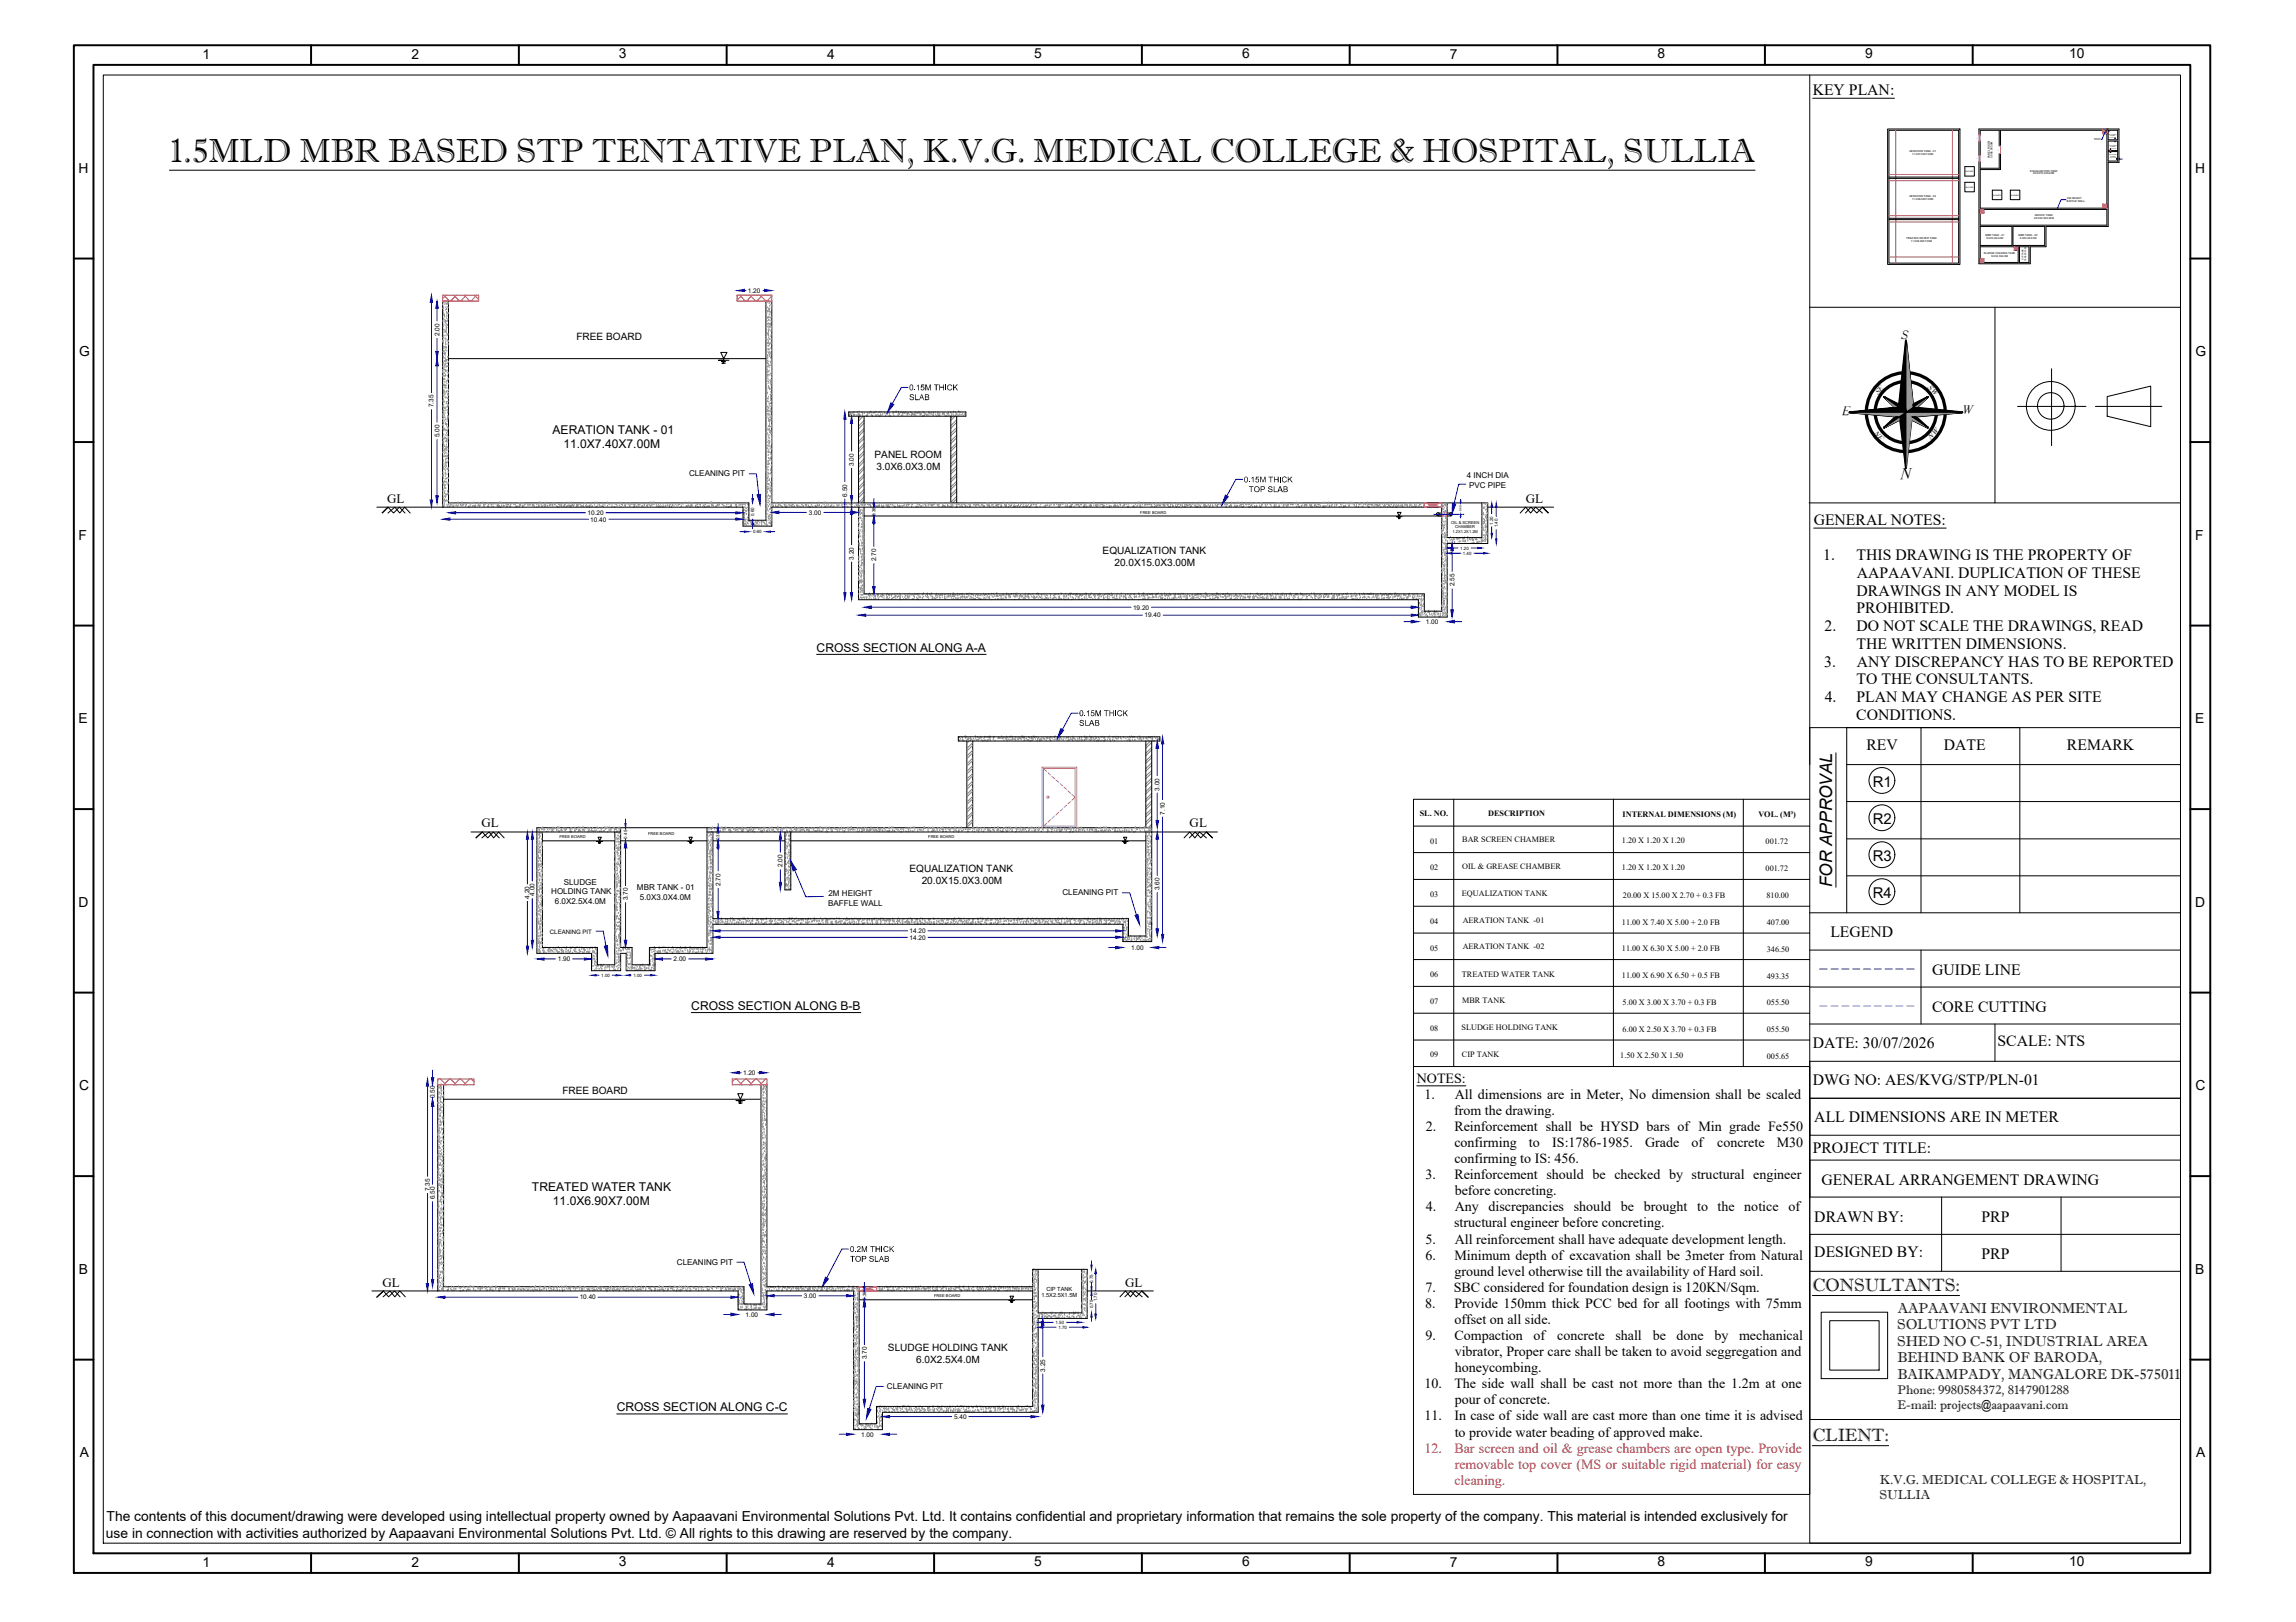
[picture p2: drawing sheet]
<svg xmlns="http://www.w3.org/2000/svg" width="297mm" height="210mm" viewBox="0 0 297 210" stroke-linecap="round" stroke-linejoin="round" font-family="sans-serif">
<defs><g id="words">
<text font-size="4.3" x="21.9" y="21">1.5MLD MBR BASED STP TENTATIVE PLAN, K.V.G. MEDICAL COLLEGE &amp; HOSPITAL, SULLIA</text>
<g font-size="2.3">
<text x="234.5" y="167.1">CONSULTANTS:</text>
<text x="234.5" y="186.5">CLIENT:</text>
</g>
<text font-size="2.2" x="237" y="114.8" transform="rotate(-90 237 114.8)">FOR APPROVAL</text>
<text font-size="2.1" x="245.8" y="62">N</text>
<g font-size="2">
<text x="234.5" y="12.3">KEY PLAN:</text>
<text x="234.6" y="67.9">GENERAL NOTES:</text>
<text x="235.9" y="72.5">1.</text>
<text x="240.2" y="72.5">THIS DRAWING IS THE PROPERTY OF</text>
<text x="240.2" y="77.1">DRAWINGS IN ANY MODEL IS</text>
<text x="240.2" y="74.8">AAPAAVANI. DUPLICATION OF THESE</text>
<text x="236" y="81.7">2.</text>
<text x="240.2" y="79.4">PROHIBITED.</text>
<text x="240.2" y="81.7">DO NOT SCALE THE DRAWINGS, READ</text>
<text x="240.2" y="84">THE WRITTEN DIMENSIONS.</text>
<text x="236" y="86.3">3.</text>
<text x="240.2" y="88.6">TO THE CONSULTANTS.</text>
<text x="240.2" y="86.3">ANY DISCREPANCY HAS TO BE REPORTED</text>
<text x="236.1" y="90.9">4.</text>
<text x="240.1" y="93.1">CONDITIONS.</text>
<text x="240.2" y="90.9">PLAN MAY CHANGE AS PER SITE</text>
<text x="241.5" y="97">REV</text>
<text x="251.5" y="97">DATE</text>
<text x="267.4" y="97.1">REMARK</text>
<text x="236.8" y="121.3">LEGEND</text>
<text x="250" y="126.1">GUIDE LINE</text>
<text x="250" y="130.9">CORE CUTTING</text>
<text x="234.5" y="135.6">DATE: 30/07/2026</text>
<text x="258.4" y="135.4">SCALE: NTS</text>
<text x="234.5" y="140.4">DWG NO: AES/KVG/STP/PLN-01</text>
<text x="234.5" y="149.2">PROJECT TITLE:</text>
<text x="234.7" y="145.2">ALL DIMENSIONS ARE IN METER</text>
<text x="235.7" y="153.3">GENERAL ARRANGEMENT DRAWING</text>
<text x="234.7" y="158.1">DRAWN BY:</text>
<text x="256.4" y="158.1">PRP</text>
<text x="234.7" y="162.7">DESIGNED BY:</text>
<text x="256.4" y="163">PRP</text>
</g>
<g font-size="1.9">
<text x="242.3" y="101.8">R1</text>
<text x="242.3" y="106.6">R2</text>
<text x="242.3" y="111.4">R3</text>
<text x="242.3" y="116.2">R4</text>
</g>
<g font-size="1.8">
<text x="26.2" y="7.6">1</text>
<text x="53.2" y="7.6">2</text>
<text x="80.1" y="7.5">3</text>
<text x="107" y="7.6">4</text>
<text x="133.8" y="7.5">5</text>
<text x="160.7" y="7.5">6</text>
<text x="187.6" y="7.6">7</text>
<text x="214.4" y="7.5">8</text>
<text x="241.3" y="7.5">9</text>
<text x="267.7" y="7.5">10</text>
<text x="10.1" y="22.3">H</text>
<text x="284" y="22.3">H</text>
<text x="10.2" y="46">G</text>
<text x="284" y="46">G</text>
<text x="10.1" y="69.8">F</text>
<text x="284" y="69.8">F</text>
<text x="10.1" y="93.6">E</text>
<text x="284" y="93.6">E</text>
<text x="10.1" y="117.3">D</text>
<text x="284" y="117.3">D</text>
<text x="10.2" y="141.1">C</text>
<text x="183.3" y="140.1">NOTES:</text>
<text x="184.3" y="142.2">1.</text>
<text x="188.2" y="142.2">All dimensions are in Meter, No dimension shall be scaled</text>
<text x="284" y="141.1">C</text>
<text x="184.5" y="146.4">2.</text>
<text x="188.1" y="144.3">from the drawing.</text>
<text x="188.2" y="146.4">Reinforcement shall be HYSD bars of Min grade Fe550</text>
<text x="188.2" y="148.4">confirming</text>
<text x="197.8" y="148.4">to</text>
<text x="200.8" y="148.4">IS:1786-1985.</text>
<text x="212.8" y="148.4">Grade</text>
<text x="218.8" y="148.4">of</text>
<text x="222.2" y="148.4">concrete</text>
<text x="229.9" y="148.4">M30</text>
<text x="184.4" y="152.6">3.</text>
<text x="188.2" y="150.6">confirming to IS: 456.</text>
<text x="188.2" y="152.6">Reinforcement should be checked by structural engineer</text>
<text x="188.2" y="154.7">before concreting.</text>
<text x="184.4" y="160.9">5.</text>
<text x="184.5" y="156.8">4.</text>
<text x="188.1" y="158.8">structural engineer before concreting.</text>
<text x="188.2" y="156.8">Any discrepancies should be brought to the notice</text>
<text x="188.2" y="160.9">All reinforcement shall have adequate development length.</text>
<text x="231.4" y="156.8">of</text>
<text x="10.2" y="164.9">B</text>
<text x="184.4" y="163">6.</text>
<text x="184.4" y="167.2">7.</text>
<text x="188.1" y="167.2">SBC considered for foundation design is 120KN/Sqm.</text>
<text x="188.2" y="163">Minimum depth of excavation shall be 3meter from Natural</text>
<text x="188.2" y="165.1">ground level otherwise till the availability of Hard soil.</text>
<text x="284" y="164.9">B</text>
<text x="184.4" y="169.3">8.</text>
<text x="184.4" y="173.4">9.</text>
<text x="188.2" y="169.3">Provide 150mm thick PCC bed for all footings with 75mm</text>
<text x="188.2" y="171.3">offset on all side.</text>
<text x="188.2" y="173.4">Compaction</text>
<text x="198.4" y="173.4">of</text>
<text x="201.5" y="173.4">concrete</text>
<text x="209" y="173.4">shall</text>
<text x="213.8" y="173.4">be</text>
<text x="216.9" y="173.4">done</text>
<text x="221.8" y="173.4">by</text>
<text x="225" y="173.4">mechanical</text>
<text x="245.4" y="172">SOLUTIONS PVT LTD</text>
<text x="245.5" y="169.9">AAPAAVANI ENVIRONMENTAL</text>
<text x="184.3" y="179.7">10.</text>
<text x="188.2" y="179.7">The side wall shall be cast not more than the 1.2m at one</text>
<text x="188.2" y="175.5">vibrator, Proper care shall be taken to avoid seggregation and</text>
<text x="188.2" y="177.6">honeycombing.</text>
<text x="245.4" y="174.1">SHED NO C-51, INDUSTRIAL AREA</text>
<text x="245.5" y="176.3">BEHIND BANK OF BARODA,</text>
<text x="245.5" y="178.4">BAIKAMPADY, MANGALORE DK-575011</text>
<text x="184.3" y="183.8">11.</text>
<text x="188.2" y="183.8">In case of side wall are cast more than one time it is advised</text>
<text x="188.2" y="181.8">pour of concrete.</text>
<text x="188.2" y="185.9">to provide water beading of approved make.</text>
<text x="10.3" y="188.6">A</text>
<text x="284.1" y="188.6">A</text>
<text x="13.8" y="196.9">The contents of this document/drawing were developed using intellectual property owned by Aapaavani Environmental Solutions Pvt. Ltd. It contains confidential and proprietary information that remains the sole property of the company. This material is intended exclusively for</text>
<text x="13.7" y="199">use in connection with activities authorized by Aapaavani Environmental Solutions Pvt. Ltd. © All rights to this drawing are reserved by the company.</text>
<text x="26.2" y="202.7">1</text>
<text x="53.2" y="202.7">2</text>
<text x="80.1" y="202.7">3</text>
<text x="107" y="202.7">4</text>
<text x="133.8" y="202.7">5</text>
<text x="160.7" y="202.7">6</text>
<text x="187.6" y="202.7">7</text>
<text x="214.4" y="202.7">8</text>
<text x="241.3" y="202.7">9</text>
<text x="267.7" y="202.7">10</text>
</g>
<g font-size="1.8" fill="#cd2027">
<text x="184.3" y="188">12.</text>
<text x="188.2" y="188">Bar screen and oil &amp; grease chambers are open type. Provide</text>
<text x="188.2" y="190.1">removable top cover (MS or suitable rigid material) for easy</text>
<text x="188.2" y="192.2">cleaning.</text>
</g>
<g font-size="1.7">
<text x="245.9" y="43.8">S</text>
<text x="238.3" y="53.7">E</text>
<text x="253.8" y="53.6">W</text>
<text x="50.1" y="65.1">GL</text>
<text x="197.4" y="65.1">GL</text>
<text x="62.3" y="107.1">GL</text>
<text x="153.9" y="107.1">GL</text>
<text x="49.5" y="166.5">GL</text>
<text x="145.6" y="166.5">GL</text>
<text x="243.2" y="192">K.V.G. MEDICAL COLLEGE &amp; HOSPITAL,</text>
<text x="243.1" y="193.9">SULLIA</text>
</g>
<g font-size="1.6">
<text x="71.5" y="56.1">AERATION TANK - 01</text>
<text x="72.9" y="58">11.0X7.40X7.00M</text>
<text x="105.6" y="84.4">CROSS SECTION ALONG A-A</text>
<text x="89.4" y="130.7">CROSS SECTION ALONG B-B</text>
<text x="68.8" y="154.1">TREATED WATER TANK</text>
<text x="71.5" y="156">11.0X6.90X7.00M</text>
<text x="79.8" y="182.6">CROSS SECTION ALONG C-C</text>
<text x="245.5" y="180.4">Phone: 9980584372, 8147901288</text>
<text x="245.5" y="182.4">E-mail: projects@aapaavani.com</text>
</g>
<g font-size="1.3">
<text x="74.6" y="44">FREE BOARD</text>
<text x="113.1" y="59.3">PANEL ROOM</text>
<text x="113.4" y="60.8">3.0X6.0X3.0M</text>
<text x="142.6" y="71.6">EQUALIZATION TANK</text>
<text x="144.2" y="73.2">20.0X15.0X3.00M</text>
<text x="117.7" y="112.8">EQUALIZATION TANK</text>
<text x="119.2" y="114.4">20.0X15.0X3.00M</text>
<text x="72.8" y="141.6">FREE BOARD</text>
<text x="114.9" y="174.9">SLUDGE HOLDING TANK</text>
<text x="118.5" y="176.4">6.0X2.5X4.0M</text>
</g>
<g font-size="1.1">
<text x="243" y="51.1" transform="rotate(-45 243 51.1)">SE</text>
<text x="249.3" y="50.3" transform="rotate(45 249.3 50.3)">SW</text>
<text x="242.3" y="56.1" transform="rotate(45 242.3 56.1)">NE</text>
<text x="249.8" y="57" transform="rotate(-45 249.8 57)">NW</text>
<text x="183.7" y="105.6">SL. NO.</text>
<text x="192.5" y="105.6">DESCRIPTION</text>
<text x="209.9" y="105.7">INTERNAL DIMENSIONS (M)</text>
<text x="227.5" y="105.7">VOL. (M³)</text>
<text x="185" y="109.2">01</text>
<text x="185" y="112.6">02</text>
<text x="189.2" y="112.4">OIL &amp; GREASE CHAMBER</text>
<text x="189.2" y="109">BAR SCREEN CHAMBER</text>
<text x="209.8" y="112.6">1.20 X 1.20 X 1.20</text>
<text x="209.8" y="109.1">1.20 X 1.20 X 1.20</text>
<text x="228.4" y="112.7">001.72</text>
<text x="228.4" y="109.2">001.72</text>
<text x="185" y="116.1">03</text>
<text x="185" y="119.6">04</text>
<text x="189.1" y="116">EQUALIZATION TANK</text>
<text x="189.2" y="119.4">AERATION TANK -01</text>
<text x="209.8" y="119.6">11.00 X 7.40 X 5.00 + 2.0 FB</text>
<text x="210" y="116.2">20.00 X 15.00 X 2.70 + 0.3 FB</text>
<text x="228.5" y="116.2">810.00</text>
<text x="228.6" y="119.7">407.00</text>
<text x="185" y="123">05</text>
<text x="189.2" y="122.9">AERATION TANK -02</text>
<text x="209.8" y="123.1">11.00 X 6.30 X 5.00 + 2.0 FB</text>
<text x="228.6" y="123.2">346.50</text>
<text x="185" y="126.5">06</text>
<text x="185" y="129.9">07</text>
<text x="189.1" y="126.4">TREATED WATER TANK</text>
<text x="189.2" y="129.9">MBR TANK</text>
<text x="209.8" y="126.5">11.00 X 6.90 X 6.50 + 0.5 FB</text>
<text x="209.9" y="130">5.00 X 3.00 X 3.70 + 0.3 FB</text>
<text x="228.6" y="126.6">493.35</text>
<text x="228.6" y="130.1">055.50</text>
<text x="185" y="133.4">08</text>
<text x="185" y="136.8">09</text>
<text x="189.1" y="133.3">SLUDGE HOLDING TANK</text>
<text x="189.1" y="136.8">CIP TANK</text>
<text x="209.6" y="137">1.50 X 2.50 X 1.50</text>
<text x="209.9" y="133.5">6.00 X 2.50 X 3.70 + 0.3 FB</text>
<text x="228.6" y="133.5">055.50</text>
<text x="228.6" y="137">005.65</text>
</g>
<g font-size="1">
<text x="89.1" y="61.7">CLEANING PIT</text>
<text x="189.8" y="61.9">4 INCH DIA</text>
<text x="190.1" y="63.1">PVC PIPE</text>
<text x="71.3" y="115.8">HOLDING TANK</text>
<text x="71.8" y="117">6.0X2.5X4.0M</text>
<text x="72.9" y="114.5">SLUDGE</text>
<text x="82.4" y="115.2">MBR TANK - 01</text>
<text x="82.8" y="116.4">5.0X3.0X4.0M</text>
<text x="107.1" y="117.2">BAFFLE WALL</text>
<text x="107.2" y="116">2M HEIGHT</text>
<text x="137.4" y="115.9">CLEANING PIT</text>
<text x="87.6" y="163.7">CLEANING PIT</text>
<text x="114.8" y="179.8">CLEANING PIT</text>
</g>
<g font-size=".8">
<text x="96.8" y="37.9">1.20</text>
<text x="56.8" y="43.5" transform="rotate(-90 56.8 43.5)">2.00</text>
<text x="56.1" y="52.7" transform="rotate(-90 56.1 52.7)">7.35</text>
<text x="56.8" y="56.6" transform="rotate(-90 56.8 56.6)">5.00</text>
<text x="109.6" y="64.3" transform="rotate(-90 109.6 64.3)">6.50</text>
<text x="110.5" y="60.3" transform="rotate(-90 110.5 60.3)">3.00</text>
<text x="76" y="66.6">10.20</text>
<text x="76.4" y="67.5">10.40</text>
<text x="104.6" y="66.6">3.00</text>
<text x="110.5" y="72.4" transform="rotate(-90 110.5 72.4)">3.20</text>
<text x="113.4" y="72.6" transform="rotate(-90 113.4 72.6)">2.70</text>
<text x="188.2" y="75.9" transform="rotate(-90 188.2 75.9)">2.55</text>
<text x="146.6" y="78.9">19.20</text>
<text x="148.1" y="79.9">19.40</text>
<text x="184.5" y="80.7">1.00</text>
<text x="150" y="102.3" transform="rotate(-90 150 102.3)">3.00</text>
<text x="150.7" y="105.4" transform="rotate(-90 150.7 105.4)">7.10</text>
<text x="101.2" y="112.2" transform="rotate(-90 101.2 112.2)">2.00</text>
<text x="68.5" y="116.3" transform="rotate(-90 68.5 116.3)">4.20</text>
<text x="69.2" y="115.9" transform="rotate(-90 69.2 115.9)">4.00</text>
<text x="81.2" y="116.5" transform="rotate(-90 81.2 116.5)">3.70</text>
<text x="93.2" y="114.7" transform="rotate(-90 93.2 114.7)">2.70</text>
<text x="150" y="115.2" transform="rotate(-90 150 115.2)">3.60</text>
<text x="71.1" y="120.8">CLEANING PIT</text>
<text x="72.2" y="124.4">1.90</text>
<text x="87.2" y="124.4">2.00</text>
<text x="117.7" y="120.7">14.20</text>
<text x="117.7" y="121.6">14.20</text>
<text x="146.3" y="122.9">1.00</text>
<text x="56.2" y="142.1" transform="rotate(-90 56.2 142.1)">0.50</text>
<text x="96.1" y="139.1">1.20</text>
<text x="55.6" y="154.1" transform="rotate(-90 55.6 154.1)">7.35</text>
<text x="56.2" y="155.2" transform="rotate(-90 56.2 155.2)">6.50</text>
<text x="104" y="168">3.00</text>
<text x="75" y="168.2">10.40</text>
<text x="96.5" y="170.4">1.00</text>
<text x="112.1" y="175.9" transform="rotate(-90 112.1 175.9)">3.70</text>
<text x="135.2" y="177.5" transform="rotate(-90 135.2 177.5)">3.25</text>
<text x="111.4" y="185.9">1.00</text>
<text x="123.4" y="183.6">5.40</text>
</g>
<g font-size=".7">
<text x="134.7" y="167.9">1.5X2.5X1.5M</text>
<text x="135.4" y="167.1">CIP TANK</text>
</g>
<g font-size=".6">
<text x="97.4" y="69">0.60</text>
<text x="97.6" y="66.8" transform="rotate(-90 97.6 66.8)">0.60</text>
<text x="113.3" y="66.8" transform="rotate(-90 113.3 66.8)">0.30</text>
<text x="188.9" y="71.1">1.20</text>
<text x="189.3" y="71.8">1.40</text>
<text x="193.2" y="67.9" transform="rotate(-90 193.2 67.9)">1.20</text>
<text x="193.8" y="68.3" transform="rotate(-90 193.8 68.3)">1.40</text>
<text x="81.1" y="108.5" transform="rotate(-90 81.1 108.5)">0.45</text>
<text x="93.1" y="108.8" transform="rotate(-90 93.1 108.8)">0.30</text>
<text x="77.8" y="126.4">1.00</text>
<text x="81.9" y="126.4">1.00</text>
<text x="141.4" y="166" transform="rotate(-90 141.4 166)">0.75</text>
<text x="112" y="168.2" transform="rotate(-90 112 168.2)">0.30</text>
<text x="136.6" y="171.3">1.50</text>
<text x="136.9" y="172">1.70</text>
<text x="141.4" y="169.3" transform="rotate(-90 141.4 169.3)">0.75</text>
<text x="141.9" y="168.4" transform="rotate(-90 141.9 168.4)">1.70</text>
</g>
<g font-size=".5">
<text x="147.5" y="66.5">FREE BOARD</text>
<text x="187.7" y="67.7">OIL &amp; SCREEN</text>
<text x="187.9" y="69">1.2X1.2X1.2M</text>
<text x="188.2" y="68.4">CHAMBER</text>
<text x="72.4" y="108.5">FREE BOARD</text>
<text x="83.8" y="108.1">FREE BOARD</text>
<text x="120.1" y="108.5">FREE BOARD</text>
<text x="120.8" y="167.9">FREE BOARD</text>
</g>
<text font-size=".4" x="189.1" y="66.1" transform="rotate(-90 189.1 66.1)">0.40</text>
<g font-size=".3">
<text x="247" y="19.6">AERATION TANK - 01</text>
<text x="247.4" y="20">11.0X7.40X7.00M</text>
<text x="257.4" y="20.5" transform="rotate(-90 257.4 20.5)">PANEL ROOM</text>
<text x="257.8" y="20.5" transform="rotate(-90 257.8 20.5)">3.0X6.0X3.0M</text>
<text x="262.7" y="22.2">EQUALIZATION TANK</text>
<text x="263" y="22.6">20.0X15.0X3.00M</text>
<text x="247" y="25.5">AERATION TANK - 02</text>
<text x="247.4" y="25.9">11.0X6.30X7.00M</text>
<text x="263.2" y="28.3">20.0X2.5X3.00M</text>
<text x="263.3" y="27.9">ANOXIC TANK</text>
<text x="267.4" y="26.1">BAFFLE WALL</text>
<text x="267.4" y="25.7">2M HEIGHT</text>
<text x="246.6" y="30.9">TREATED WATER TANK</text>
<text x="247.2" y="31.3">11.0X6.90X7.00M</text>
<text x="256.7" y="32.9">SLUDGE HOLDING TANK</text>
<text x="256.9" y="30.5">MBR TANK - 01</text>
<text x="257" y="30.9">5.0X3.0X4.0M</text>
<text x="257.6" y="33.3">6.0X2.5X4.0M</text>
<text x="261.1" y="30.5">MBR TANK - 02</text>
<text x="261.3" y="30.9">5.0X3.0X4.0M</text>
<text x="261.8" y="33.6" transform="rotate(-90 261.8 33.6)">CIP TANK</text>
<text x="262.1" y="33.8" transform="rotate(-90 262.1 33.8)">1.5X2.5X1.5M</text>
</g>
<g font-size=".2" fill="#f0f">
<text x="255.7" y="18">w</text>
<text x="255.7" y="20.6">w</text>
<text x="258.5" y="19.5">D</text>
</g>
<g font-size=".2">
<text x="254.3" y="22.3">BLOWER</text>
<text x="254.3" y="24.3">BLOWER</text>
<text x="257.9" y="25.4">BLOWER</text>
<text x="260.2" y="25.4">BLOWER</text>
</g>
</g></defs>
<!-- layer: 0 -->
<g fill="none" stroke="#000" stroke-width=".13">
<path d="M13.4 9.7h268.7v190h-268.7zM234.1 9.7v190h48v-16h-48v-19.2h48v-9.6M234.5 12.7h10.6M272.5 17h.1M272.5 17.1h.1M272.7 17h.1M272.7 17.1h.1M272.8 17h.1M273 19.4v.1M273 19.6v.1M273 19.4h.1M273 19.7h.1"/>
<path d="M273.1 19.4v.1M273.1 19.6v.1M273.6 18v.1M273.6 18.3h.1M273.6 18h.1M273.7 18v.1M273.7 18.3h.1M21.9 22h205.2M234.1 39.8h48M258.1 39.8v25.3M273.8 20.6h.1M273.8 20.6h.2"/>
<path d="M274.1 20.6h.1M274.2 20.6h.1M93.6 46.4l-.4-.8h.9l-.5 .8v.2h-.7h1.4M93.6 46.6v.2h-.2h.5M93.6 46.8v.2h-.2h.4M261 52.6h8.9M265.4 47.7v10M271.1 52.6h8.6M272.6 51.3l5.6-1.3v5.2l-5.6-1.3zM48.8 65.6h8.5M50.2 65.6l-.8 .8 .8-.8 .7 .8 .8-.8 .7 .8M50.2 66.4l.9-.8 .6 .8 .7-.8 .7 .8"/>
<path d="M181 66.8l-.2-.5h.5l-.3 .6h-.3h.7M181 66.9v.1h-.1h.3M181 67v.1h-.1h.2M186 66.4h.5M186 66.8h.5M187.2 66.4h.5M187.2 66.8h.5M192.5 65.6h8.5M196.7 66.4l.7-.8 .6 .8 .7-.8 .8 .8M199.5 65.6l.8 .8-.8-.8-.7 .8-.7-.8-.8 .8M234 65.1h48.1M234.6 68.3h17.2"/>
<path d="M237.5 97.4v17.4M238.9 98.9h43.2M248.5 94.2h12.8v23.9M282.1 94.2h-48v4.7M60.9 107.7h8.6M62.3 108.4l1-.7 .6 .7 .6-.7 .7 .7M62.4 107.7l-.8 .7 .8-.7 .7 .7 .7-.7 .8 .7M77.6 108.8l-.2-.5h.4l-.2 .6h-.4h.8M77.6 108.9v.1h-.2h.3M77.6 109v.1h-.1h.2M89.4 108.8l-.3-.5h.5l-.2 .6h-.4h.7M89.4 108.9v.1h-.2h.3"/>
<path d="M89.4 109l-.1 .1h.2M145.6 108.8l-.2-.5h.4l-.2 .6h-.4h.8M145.6 108.9v.1h-.2h.3M145.6 109v.1h-.2h.3M149 107.7h8.5M153.2 108.4l.7-.7 .7 .7 .6-.7 .9 .7M156.1 107.7l.8 .7-.8-.7-.8 .7-.7-.7-.7 .7M234.1 118.1h48M238.9 118.1v-23.9h9.6v23.9M238.9 108.6h43.2M238.9 103.7h43.2M238.9 113.3h43.2"/>
<path d="M182.9 138h51.2v55.4h-51.2zM234.1 127.7h48M234.1 123h48M234.1 132.5h48M248.5 123v9.5M258.1 132.5v4.8M282.1 137.3h-48v4.8M95.8 142.3l-.4-.8h.7l-.3 .9h-.6h1.2M95.8 142.4v.2h-.2h.4M95.8 142.6v.2h-.2h.4M183.3 140.5h6.3M234.1 142.1h48v4.8h-48z"/>
<path d="M251.2 154.9v9.6M266.6 154.9v9.6M282.1 142.1h-48v12.8M282.1 150.1h-48v4.8h48v4.8h-48v4.8M48.1 167.1h8.5M49.6 167.8l.8-.7 .7 .7 .6-.7 .7 .7M49.6 167.1l-.8 .8 .8-.8 .7 .7 .7-.7 .8 .7M130.9 168.2l-.2-.5h.4l-.2 .6h-.4h.8M130.9 168.3v.1h-.1h.2M130.9 168.4v.1h-.1h.2M140.7 167.1h8.5M144.9 167.8l.7-.7 .6 .7 .6-.7 1 .7"/>
<path d="M147.7 167.1l.8 .8-.8-.8-.7 .7-.7-.7-.8 .7M234.5 167.7h19M234.5 187.1h9.8"/>
<circle cx="265.3" cy="52.5" r="3.2"/>
<circle cx="265.3" cy="52.5" r="1.71"/>
<circle cx="186" cy="66.5" r=".19"/>
<circle cx="187.7" cy="66.5" r=".19"/>
<circle cx="243.5" cy="115.4" r="1.67"/>
<circle cx="243.5" cy="101" r="1.67"/>
<circle cx="243.5" cy="110.6" r="1.67"/>
<circle cx="243.5" cy="105.8" r="1.67"/>
</g>
<!-- layer: ground floor -->
<g fill="none" stroke="#000" stroke-width=".13">
<path d="M256 17.5v-.8h18.1v4.3h-1.4v8.3h-8v2.6h-2v2.2h-6.7v-13.2M256 18.3v1.8M256.2 18.3v1.8M258.6 16.9h-2.4v.6M258.8 16.9h13.8v10h-16.4v-5M272.7 16.9h1.3v1.2h-1.3M272.7 18.3h1.3v1.2h-1.3M272.7 19.6h1.3v1.2h-1.3M57.3 39v26.6h38.8v2.5h3.8v-2.5h86.6v13.5h-2.2v-2.3h-72.5v-11.2M58 39v26.1h38.9v2.2h2.2v-28.3M99.9 39v26.1h92.6v5.2h-5.3v9.6h-3.7v-2.3h-72.4v-12M244.4 23.1h9"/>
<path d="M244.4 22.9h9M244.4 28.4h9M244.4 28.3h9M254.2 21.6h1.2v1.2h-1.2zM254.2 23.6h1.2v1.2h-1.2zM256.2 20.9v.9M256.2 27.1h16.4v2h-16.4zM256.2 29.3h4.1v2.5h-4.1zM256.2 31.9h4.9v2.1h-4.9zM256.2 27.6h.5M257.8 24.6h1.2v1.2h-1.2zM260.1 24.6h1.2v1.2h-1.2z"/>
<path d="M260.4 29.3h4.1v2.5h-4.1zM260.6 32.4h.5M261.3 31.9h1.2v2.1h-1.2zM58 46.4h41.1M109.8 53.3h15.2v.6h-15.2zM111.1 53.9v11.2M111.8 53.9v11.2M123 53.9v11.2M123.8 53.9v11.2M111.8 66.8h74.7M187.2 65.1v4.5h4.5v-4.5M105.6 84.7h22"/>
<path d="M124 95.3h26.1v.6h-26.1zM125.1 95.9v11.2M125.8 95.9v11.2M148.2 95.9v11.2M149 95.9v25.9h-3.7v-2.2h-53.1v3.8h-7.5v2.2h-3.7v-2.2h-.7v2.2h-3.8v-2.2h-7v-16.3h79.5M69.5 107.7h10.8M70.2 107.7v14.9h7.1v2.3h2.2v-17.2M70.2 108.8h9.3M80.3 107.1v15.5h1.5v2.3h2.2v-2.3h7.5v-15.5M80.3 108.8h11.2M91.5 107.7h57.5M92.2 107.7v11.2h53.8v2.2h2.2v-13.4"/>
<path d="M92.2 108.8h9.3M101.5 107.7v7.5h.8v-7.5M102.3 108.8h45.9M149 119.6h.1M182.9 106.9h51.2M182.9 113.8h51.2M182.9 117.3h51.2M182.9 110.3h51.2M188.1 103.4v34.6M208.7 103.4v34.6M225.5 103.4v34.6M234.1 103.4h-51.2v34.6"/>
<path d="M89.4 131h22M182.9 120.7h51.2M182.9 124.2h51.2M182.9 127.6h51.2M182.9 131.1h51.2M182.9 134.6h51.2M56.6 140.4v26.7h38.9v2.4h3.7v-2.4h11.2v17.9h3.8v-2.2h20.1v-12.2h6.4v-6.3h-7.1v17.7h-20.2v2.2h-2.2v-17.1h22.4M57.4 140.4v26.1h38.9v2.3h2.2v-28.4M57.4 142.3h41.1M99.2 140.4v26.1h34.4M111.2 168.2h22.4M134.3 164.3v5.6h5.6v-5.6"/>
<path d="M236.7 170.9h6.4v6.4h-6.4zM79.8 183h22.1"/>
</g>
<g fill="none" stroke="#f26722" stroke-width=".13">
<path d="M57.4 38.2l.8 .8M57.7 38.2l-.4 .4M58.7 38.2l.8 .8M59 38.2l-.7 .8M60.1 38.2l.7 .8M60.4 38.2l-.8 .8M61.4 38.2l.5 .5M61.7 38.2l-.8 .8M61.9 38.2h-4.6v.8M95.7 38.2l.7 .8M96 38.2l-.6 .6M97 38.2l.8 .8"/>
<path d="M97.3 38.2l-.7 .8M98.3 38.2l.8 .8M98.7 38.2l-.8 .8M99.6 38.2l.3 .2M99.9 38.3l-.7 .7M99.9 38.2v.8M56.6 139.6h4.7v.8h-4.7zM56.8 139.6l-.2 .2M57 139.6l.7 .8M58.2 139.6l-.8 .8M58.3 139.6l.7 .8M59.5 139.6l-.8 .8"/>
<path d="M59.6 139.6l.8 .8M60.8 139.6l-.8 .8M60.9 139.6l.4 .4M94.7 139.6h4.5v.8h-4.5zM95.1 139.6l-.4 .4M95.3 139.6l.7 .8M96.4 139.6l-.7 .8M96.6 139.6l.7 .8M97.7 139.6l-.7 .8M97.9 139.6l.8 .8M99 139.6l-.7 .8"/>
</g>
<g fill="none" stroke="#808080" stroke-width=".13">
<path d="M111.4 53.9l-.3 .3M111.7 53.9l-.6 .6M111.8 54.4l-.7 .8M111.8 55.4l-.7 .7M111.8 56.4l-.7 .8M111.8 57.4l-.7 .7M111.8 58.4l-.7 .7M111.8 59.4l-.7 .7M111.8 54.8l-.7 .7M111.8 55.7l-.7 .8M111.8 56.7l-.7 .8M111.8 57.7l-.7 .8"/>
<path d="M111.8 58.7l-.7 .8M111.8 59.7l-.7 .8M123.2 53.9l-.2 .2M123.6 53.9l-.6 .5M123.8 54.3l-.8 .8M123.8 55.3l-.8 .8M123.8 56.3l-.8 .8M123.8 57.3l-.8 .8M123.8 58.3l-.8 .8M123.8 59.3l-.8 .7M123.8 54.7l-.8 .7M123.8 55.7l-.8 .7"/>
<path d="M123.8 56.7l-.8 .7M123.8 57.6l-.8 .8M123.8 58.6l-.8 .8M123.8 59.6l-.8 .8M111.8 60.4l-.7 .7M111.8 61.4l-.7 .7M111.8 62.3l-.7 .8M111.8 63.3l-.7 .8M111.8 64.3l-.7 .8M111.8 60.7l-.7 .7M111.8 61.7l-.7 .7M111.8 62.7l-.7 .7"/>
<path d="M111.8 63.7l-.7 .7M111.8 64.7l-.4 .4M123.8 60.3l-.8 .7M123.8 61.3l-.8 .7M123.8 62.3l-.8 .7M123.8 63.3l-.8 .7M123.8 64.2l-.8 .8M123.8 60.6l-.8 .8M123.8 61.6l-.8 .8M123.8 62.6l-.8 .7M123.8 63.6l-.8 .7M123.8 64.6l-.5 .5"/>
<path d="M125.4 95.9l-.3 .3M125.8 96.1l-.7 .8M125.8 97.1l-.7 .7M125.8 98.1l-.7 .8M125.8 99.1l-.7 .7M125.8 96.4l-.7 .8M125.8 97.4l-.7 .8M125.8 98.4l-.7 .8M125.8 99.4l-.7 .8M148.8 95.9l-.6 .6M149 96.7l-.8 .8M149 97.7l-.8 .8"/>
<path d="M149 98.7l-.8 .8M149 99.7l-.8 .7M149 96.1l-.8 .7M149 97l-.8 .8M149 98.1l-.8 .7M149 99l-.8 .8M125.8 100.1l-.7 .7M125.8 101.1l-.7 .7M125.8 102l-.7 .8M125.8 103.1l-.7 .7M125.8 104l-.7 .8M125.8 105l-.7 .8"/>
<path d="M125.8 106l-.7 .8M125.8 107v.1M125.8 100.4l-.7 .7M125.8 101.4l-.7 .8M125.8 102.4l-.7 .7M125.8 103.4l-.7 .7M125.8 104.4l-.7 .7M125.8 105.3l-.7 .8M125.8 106.4l-.7 .7M149 100.7l-.8 .7M149 101.7l-.8 .7M149 102.7l-.8 .7"/>
<path d="M149 103.6l-.8 .8M149 104.7l-.8 .7M149 105.6l-.8 .8M149 106.7l-.5 .4M149 100l-.8 .8M149 101l-.8 .8M149 102l-.8 .8M149 103l-.8 .7M149 104l-.8 .7M149 105l-.8 .7M149 106l-.8 .7M149 106.9l-.2 .2"/>
</g>
<!-- layer: 0 -->
<g fill="none" stroke="#939598" stroke-width=".13">
<path d="M57.3 39.5h.1M57.3 39.1h.1M57.3 39.9h.1M57.4 39.8h.1M57.4 39.9h.1M57.4 39.2h.1M57.6 39h.1M57.6 39.4h.1M57.6 39.3h.1M57.7 39.8h.1M57.8 39.9v.1zM57.8 39.4h.1"/>
<path d="M57.9 39h.1M57.9 39.4h.1M57.9 39.8h.1M57.9 39.2l-.1 .1M57.9 39.2v.1h-.1M58 39.1h.1M58 39.4h.1M58 39.8h.1M58 39.1v.1M99.1 39.4h.1h-.1M99.1 39h.1M99.2 39.8h.1"/>
<path d="M99.2 39.1h.1M99.3 39.8h.1M99.3 39.2h.1M99.5 40h.1M99.5 39.3h.1M99.6 39.6h.1M99.6 39.3h.1M99.7 39.4h.1zM99.8 39.5h.1M99.8 39.9h.1M99.9 39.7h.1M57.3 48.1h.1"/>
<path d="M57.3 44.2h.1M57.3 54.2h.1M57.3 55h.1M57.3 44.3h.1M57.3 47.9h.1M57.3 44h.1M57.3 58.6h.1M57.3 48.1v.1M57.3 53.6h.1M57.3 44.1v.1M57.3 48.6v.1M57.3 48.7h.1"/>
<path d="M57.3 53.9h.1M57.3 54.3h.1M57.3 54.7h.1M57.3 47.5h.1M57.3 52h.1M57.3 56.8h.1M57.3 57.2h.1M57.3 41.6h.1M57.3 52.6h.1M57.3 53.3h.1M57.3 57.3l.1-.1zM57.3 43.7h.1"/>
<path d="M57.3 52.8h.1M57.3 53.2h.1M57.3 42.3h.1M57.3 47.1h.1M57.3 55.2h.1M57.3 46.2h.1M57.3 58h.1M57.3 45.6h.1M57.3 47h.1M57.3 48.4h.1M57.3 49.8h.1M57.3 51.2h.1"/>
<path d="M57.3 52.7h.1M57.3 54.1h.1M57.3 55.5h.1M57.3 56.9h.1M57.3 58.3h.1M57.3 59.7h.1M57.3 55.7l.1-.1v.1zM57.4 51.7h.1M57.4 52h.1M57.4 52.4h.1M57.4 40.3h.1M57.4 45.1h.1"/>
<path d="M57.4 45.5h.1M57.4 49.9h.1M57.4 54.8h.1M57.4 59.6h.1M57.4 40.6h.1M57.4 44.5h.1M57.4 50.9h.1M57.4 55.5h.1M57.4 41.3h.1M57.4 42.7h.1M57.4 44.9h.1M57.4 46.3h.1"/>
<path d="M57.4 47.7h.1M57.4 49.2h.1M57.4 50.6h.1M57.4 53.4h.1M57.4 56.3h.1M57.4 57.7h.1M57.4 59.1h.1M57.4 44.9l.1-.1zM57.4 49h.1M57.4 53.1v.1h-.1zM57.4 45.7l.1 .1zM57.4 50.7h.1z"/>
<path d="M57.4 45.4l-.1 .1M57.4 55.4l-.1 .1M57.4 51.3h.1M57.4 43.1h.1M57.4 43.5h.1M57.4 47.9h.1M57.4 52.8h.1M57.4 53.1h.1M57.4 57.6h.1M57.4 45.2h.1M57.4 49.1h.1M57.4 49.8h.1"/>
<path d="M57.4 40.7h.1M57.4 42.1h.1M57.4 45.4v.1l-.1-.1M57.4 55.4v.1h-.1M57.4 40.8l.1-.1zM57.5 49.5h.1M57.5 49.8h.1M57.5 50.2h.1M57.5 51.1h.1M57.5 55.6h.1M57.5 42.7h.1M57.5 53.8h.1"/>
<path d="M57.5 54.5h.1M57.5 58.4h.1M57.5 40.7h.1M57.5 57.8l.1-.1v.1zM57.5 48.3h.1M57.5 48.7h.1M57.5 49.1h.1M57.5 41h.1M57.5 41.5h.1M57.5 45.9h.1M57.5 50.7h.1M57.5 58.8h.1"/>
<path d="M57.5 47.4h.1M57.5 52h.1M57.5 59.1h.1M57.5 49.9l.1-.1zM57.5 58.1l.1 .1h-.1zM57.5 47.8l.1 .1zM57.5 46.7l-.1 .1M57.5 56.7l-.1 .1M57.6 47.2h.1M57.6 47.6h.1M57.6 47.9h.1M57.6 43.9h.1"/>
<path d="M57.6 48.7h.1M57.6 49.1h.1M57.6 53.5h.1M57.6 58.4h.1M57.6 41.7h.1M57.6 45.6h.1M57.6 46.4h.1M57.6 56.7h.1M57.6 45.7h.1M57.6 53.9l-.1 .1zM57.6 56.7v.1h-.1M57.6 46.6v.2h-.1"/>
<path d="M57.6 42.9v-.1zM57.6 52.8h.1M57.6 46.1h.1M57.6 46.5h.1M57.6 46.8h.1M57.6 47.1h.1M57.6 51.5h.1M57.6 56.4h.1M57.6 50.3h.1M57.6 51h.1M57.6 54.9h.1M57.6 50.1h.1"/>
<path d="M57.6 52.9h.1M57.6 54.3h.1M57.6 55.8h.1M57.6 57.2h.1M57.6 58.6h.1M57.6 41.5h.1M57.6 59.8h.1zM57.6 44.6h.1M57.6 45h.1M57.6 45.4h.1M57.6 41.8h.1M57.6 46.7h.1"/>
<path d="M57.6 54.8h.1M57.6 48.5h.1M57.6 55.6h.1M57.6 59.6h.1M57.6 40.1h.1M57.6 43h.1M57.6 44.4h.1M57.6 45.8h.1M57.6 47.3h.1M57.6 49.9h.1zM57.6 54.9l.1-.1zM57.7 43.5h.1"/>
<path d="M57.7 43.9h.1M57.7 44.2h.1M57.7 59.1h.1M57.7 59.5h.1M57.7 59.8h.1M57.7 44.6h.1M57.7 45.1h.1M57.7 49.5h.1M57.7 54.3h.1M57.7 59.2h.1M57.7 42.2h.1M57.7 42.9h.1"/>
<path d="M57.7 53.2h.1M57.7 58.9l-.1 .1zM57.7 48l-.1 .1M57.7 58l-.1 .1M57.7 44.9h.1zM57.7 42.3h.1M57.7 42.7h.1M57.7 43.1h.1M57.7 58h.1M57.7 58.3h.1M57.7 58.7h.1M57.7 42.6h.1"/>
<path d="M57.7 43h.1M57.7 47.5h.1M57.7 52.3h.1M57.7 52.7h.1M57.7 57.1h.1M57.7 46.8h.1M57.7 51.4h.1M57.7 57.8h.1M57.7 42.4h.1zM57.7 50.6l.1 .1h-.1zM57.7 54.8l-.1 .1zM57.7 47.9l-.1 .1"/>
<path d="M57.7 58v.1h-.1M57.8 41.2h.1M57.8 41.6h.1M57.8 42h.1M57.8 56.8h.1M57.8 57.2h.1M57.8 57.6h.1M57.8 50.7h.1M57.8 55.1h.1M57.8 60h.1M57.8 40.4h.1M57.8 45.1h.1"/>
<path d="M57.8 52.2h.1M57.8 56.1h.1M57.8 46.5l-.1 .1zM57.8 59.9l.1-.1zM57.8 52h.1zM57.8 40.1h.1M57.8 40.5h.1M57.8 40.9h.1M57.8 55.7h.1M57.8 56.4h.1M57.8 40.6h.1M57.8 41h.1"/>
<path d="M57.8 45.4h.1M57.8 50.3h.1M57.8 58.3h.1M57.8 49.7h.1M57.8 42.1l.1-.1v.1zM57.8 49.2l-.1 .1M57.8 59.3l-.1 .1M57.8 47h.1zM57.8 56.9v.1l.1-.1M57.9 54.6h.1M57.9 55h.1M57.9 55.3h.1"/>
<path d="M57.9 43.4h.1M57.9 48.3h.1M57.9 48.7h.1M57.9 53.1h.1M57.9 57.9h.1M57.9 43.3h.1M57.9 44h.1M57.9 48h.1M57.9 54.4h.1M57.9 59h.1M57.9 55.6v.1h-.1zM57.9 59.2l-.1 .1"/>
<path d="M57.9 49.2v.1h-.1M57.9 53.5h.1M57.9 53.9h.1M57.9 54.2h.1M57.9 46.6h.1M57.9 51.1h.1M57.9 55.9h.1M57.9 56.3h.1M57.9 41.6h.1M57.9 52.6h.1M57.9 51.5v.1zM57.9 54h.1z"/>
<path d="M57.9 52.3h.1M57.9 52.7h.1M57.9 41.4h.1M57.9 46.2h.1M57.9 54.3h.1M57.9 53.4h.1M57.9 57.2h.1M57.9 58h.1M57.9 43.2v.1M57.9 47.3v.1zM57.9 59v.1zM57.9 43.2l.1 .1"/>
<path d="M57.9 40.5h.1M57.9 50.6h.1M57.9 49.1l.1-.1zM58 51.2h.1M58 51.6h.1M58 52h.1M58 44.2h.1M58 44.6h.1M58 49h.1M58 53.9h.1M58 58.7h.1M58 40.6h.1"/>
<path d="M58 44.5h.1M58 50.9h.1M58 55.5h.1M58 52.5h.1M58 54h.1M58 55.4h.1M58 56.8h.1M58 58.2h.1M58 59.7h.1M58 40.5l-.1 .1M58 50.5l-.1 .1M58 50.5h.1"/>
<path d="M58 46.9h.1M58 48.3h.1M58 49.7h.1M58 52.4h.1M58 56.5v.1M58 44.1h-.1l.1 .1M99.1 43.9h.1M99.1 47.3h.1M99.1 43.5v.1M99.1 55.9h.1v.1zM99.1 51.2h.1M99.1 51.6h.1"/>
<path d="M99.1 52h.1M99.1 42.4h.1M99.1 50.5h.1M99.1 45.1h.1M99.1 45.8h.1M99.1 49.7h.1M99.1 56.1h.1M99.1 52.6h.1M99.1 54h.1M99.1 55.4h.1M99.1 56.8h.1M99.1 58.3h.1"/>
<path d="M99.1 59.7h.1M99.1 40.6v.1M99.1 50.6v.1M99.1 51l.1-.1zM99.2 50.1h.1M99.2 50.4h.1M99.2 50.8h.1M99.2 40.4h.1M99.2 40.8h.1M99.2 45.2h.1M99.2 54.9h.1M99.2 59.7h.1"/>
<path d="M99.2 43.3h.1M99.2 54.4h.1M99.2 55.1h.1M99.2 41.2h.1M99.2 42.6h.1M99.2 44.1h.1M99.2 45.5h.1M99.2 46.9h.1M99.2 48.3h.1M99.2 49.8h.1M99.2 51.2h.1M99.2 53.4h.1"/>
<path d="M99.2 54.8h.1M99.2 56.2h.1M99.2 57.6h.1M99.2 59h.1M99.2 52.6h.1M99.2 56.8h-.1M99.2 46h.1M99.2 41h.1zM99.2 49h.1M99.2 49.3h.1M99.2 49.7h.1M99.2 43.2h.1"/>
<path d="M99.2 48.1h.1M99.2 48.4h.1M99.2 52.9h.1M99.2 57.7h.1M99.2 58.1h.1M99.2 48h.1M99.2 40.6h.1M99.2 42h.1M99.2 43.4h.1M99.2 44.8h.1M99.2 46.2h.1M99.2 47.6h.1"/>
<path d="M99.2 49.1h.1M99.2 50.5h.1M99.2 51.9h.1M99.2 58h.1v.1zM99.3 47.9h.1M99.3 48.2h.1M99.3 48.6h.1M99.3 46.4h.1M99.3 55.7h.1M99.3 56.1h.1M99.3 41.6h.1M99.3 42.3h.1"/>
<path d="M99.3 46.2h.1M99.3 52.6h.1M99.3 57.2h.1M99.3 53.1v-.1zM99.3 44.3v.1h-.1zM99.3 48.5l-.1 .1zM99.3 48.1h.1M99.3 41.9l-.1 .1M99.3 51.9l-.2 .1M99.3 51.9v.1h-.1M99.3 46.7h.1M99.3 47.1h.1"/>
<path d="M99.3 47.5h.1M99.3 41.2h.1M99.3 46h.1M99.3 50.9h.1M99.3 47h.1M99.3 51.6h.1M99.3 40.2v.1zM99.3 57.6h.1M99.3 41.8v.1h-.1M99.3 43.1h.1zM99.3 45.2h.1M99.3 45.6h.1"/>
<path d="M99.3 44h.1M99.3 44.4h.1M99.3 48.8h.1M99.3 53.7h.1M99.3 54.1h.1M99.3 58.5h.1M99.3 44.5h.1M99.3 55.5h.1M99.3 56.2h.1M99.3 49.4h.1zM99.4 53.5h.1M99.4 44.1h.1"/>
<path d="M99.4 44.5h.1M99.4 44.8h.1M99.4 59.7h.1M99.4 42.4h.1M99.4 46.8h.1M99.4 51.7h.1M99.4 52h.1M99.4 56.5h.1M99.4 42.8h.1M99.4 49.2h.1M99.4 53.8h.1M99.4 58.5h.1"/>
<path d="M99.4 59.9h.1M99.4 41.1l.1-.1zM99.4 50.1l.1 .1zM99.4 43.2h-.1M99.4 53.2l-.1 .1M99.4 55.1h.1zM99.4 43h.1M99.4 43.4h.1M99.4 43.7h.1M99.4 58.6h.1M99.4 58.9h.1M99.4 59.3h.1"/>
<path d="M99.4 42h.1M99.4 50.1h.1M99.4 43.5h.1M99.4 47.4h.1M99.4 48.1h.1M99.4 58.4h.1M99.4 40.1h.1M99.4 41.5h.1M99.4 42.9h.1M99.4 44.3h.1M99.4 45.7h.1M99.4 47.2h.1"/>
<path d="M99.4 48.6h.1M99.4 50h.1M99.4 51.4h.1M99.4 52.8h.1M99.4 54.2h.1M99.4 55.7h.1M99.4 57.1h.1M99.4 45.2v.1zM99.4 43.1l-.1 .1M99.4 53.1l-.1 .1M99.4 45.2l.1-.1zM99.5 41.9h.1"/>
<path d="M99.5 42.3h.1M99.5 42.6h.1M99.5 57.5h.1M99.5 57.8h.1M99.5 58.2h.1M99.5 40.4h.1M99.5 44.8h.1M99.5 49.6h.1M99.5 54.5h.1M99.5 41h.1M99.5 52h.1M99.5 52.8h.1"/>
<path d="M99.5 56.7h.1M99.5 40.7h.1M99.5 41.1h.1M99.5 41.5h.1M99.5 56.4h.1M99.5 57.1h.1M99.5 42.8h.1M99.5 47.6h.1M99.5 48h.1M99.5 52.5h.1M99.5 57.3h.1M99.5 57.7h.1"/>
<path d="M99.5 45.6h.1M99.5 50.3h.1M99.5 57.4h.1M99.5 46.1l.1-.1v.1zM99.5 54.3h.1M99.5 58.5h.1M99.5 40.2v.1zM99.5 52.2l.1 .1zM99.5 57.2h.1zM99.6 40h.1M99.6 40.4h.1M99.6 54.8h.1"/>
<path d="M99.6 55.2h.1M99.6 55.6h.1M99.6 56h.1M99.6 46h.1M99.6 50.4h.1M99.6 55.3h.1M99.6 55.7h.1M99.6 43.9h.1M99.6 44.6h.1M99.6 55h.1M99.6 50.2v.1M99.6 42.3h.1"/>
<path d="M99.6 44.4l-.1 .1M99.6 54.5h-.2M99.6 54.4v.1M99.6 53.7h.1M99.6 54.1h.1M99.6 54.5h.1M99.6 40.7h.1M99.6 45.6h.1M99.6 48.6h.1M99.6 49.3h.1M99.6 53.2h.1M99.6 59.6h.1"/>
<path d="M99.6 41.9v.1zM99.6 44.4v.1h-.1M99.6 52.6h.1M99.6 53h.1M99.6 53.4h.1M99.6 43.6h.1M99.6 44h.1M99.6 48.4h.1M99.6 58.1h.1M99.6 42.2h.1M99.6 46.8h.1M99.6 53.9h.1"/>
<path d="M99.6 57.8h.1M99.6 51.1l.1-.1zM99.7 55.2h.1M99.6 59.3l.1-.1v.1M99.6 54.3h.1zM99.6 47.2v.1M99.7 51.5h.1M99.7 51.9h.1M99.7 52.3h.1M99.7 41.9h.1M99.7 46.4h.1M99.7 51.2h.1"/>
<path d="M99.7 51.6h.1M99.7 56.1h.1M99.7 40.4h.1M99.7 41.2h.1M99.7 58.6h.1M99.7 44.4l.1-.1v.1zM99.7 45.7l-.1 .1M99.7 55.7l-.1 .1M99.7 49.3h.1zM99.7 50.4h.1M99.7 50.8h.1M99.7 51.1h.1"/>
<path d="M99.7 41.5h.1M99.7 49.6h.1M99.7 58.9h.1M99.7 59.3h.1M99.7 45.1h.1M99.7 45.8h.1M99.7 49.8h.1M99.7 46.9l.1 .1zM99.7 45.6v.2l-.1-.1M99.7 55.7v.1h-.1M99.8 49.2h.1M99.8 49.6h.1"/>
<path d="M99.8 50h.1M99.8 44.3h.1M99.8 54h.1M99.8 43.4h.1M99.8 50.5h.1M99.8 54.4h.1M99.8 59.6h.1M99.8 42.7l-.1 .1zM99.8 57l.1 .1M99.8 56.4h.1zM99.8 48.1h.1M99.8 48.5h.1"/>
<path d="M99.8 48.9h.1M99.8 42.3h.1M99.8 47.2h.1M99.8 47.6h.1M99.8 52h.1M99.8 56.8h.1M99.8 57.2h.1M99.8 48h.1M99.8 55.1h.1M99.8 59h.1M99.8 59.7h.1M99.8 42.6h.1"/>
<path d="M99.8 44h.1M99.8 45.4h.1M99.8 46.8h.1M99.8 48.2h.1M99.8 51.1h.1M99.8 52.5h.1M99.8 53.9h.1M99.8 55.3h.1M99.8 56.7h.1M99.8 58.1h.1M99.8 47h.1M99.8 46.5h.1"/>
<path d="M99.9 47.8h.1M99.9 56h.1M99.9 47.4h.1M99.9 41.6h.1M99.9 52.6h.1M99.9 41.1h.1M99.9 53.2h.1M99.9 54.6h.1M99.9 56.1h.1M99.9 57.5h.1M99.9 58.9h.1M99.9 51.9h.1"/>
<path d="M99.9 56v.1M99.9 51.4h.1M99.9 47h-.1M99.9 57l-.1 .1M109.9 53.8h.1M109.9 53.9h.1M109.9 53.4h.1M110 53.6l-.1 .1M110.1 53.5h.1M110.1 53.5v.2l-.1-.1M110.2 53.9h.1M110.3 53.5h.1"/>
<path d="M110.4 53.7h.1M110.5 53.4h.1M110.5 53.7h.1M110.5 53.6l-.1 .1zM110.5 53.8h.1M110.5 53.7h.1zM110.9 53.8h.1M110.9 53.4h.1M111 53.7h.1M111.1 53.7h.1M111.2 53.3h.1M111.2 53.7h.1"/>
<path d="M111.2 53.7l-.1 .1M111.2 53.7v.1M111.3 53.7h.1M111.5 53.3h.1M111.6 53.7h.1M111.6 53.6h.1M111.8 53.5h.1M112.1 53.7l-.1 .1zM112.1 53.8l.1-.1zM112.2 53.7h.1M112.2 53.5h.1M112.2 53.9h.1"/>
<path d="M112.3 53.6h.1M112.5 53.4h.1M112.6 53.6h.1M112.6 53.3h.1M112.8 53.4h.1M112.8 53.8h.1M112.9 53.8h.1M112.9 53.8l-.1 .1M112.9 53.8v.1M113 53.5h.1M113.1 53.4h.1M113.2 53.4h.1"/>
<path d="M113.3 53.7h.1M113.4 53.4h.1M113.4 53.8h.1M113.4 53.9h.1M113.6 53.7h.1M113.7 53.4h.1M113.7 53.8h.1M113.8 53.9h.1M113.8 53.4h.1M113.9 53.7h.1M113.9 53.8h.1M114 53.4h.1"/>
<path d="M114.1 53.7h.1M114.2 53.6h.1M114.4 53.4h.1M114.5 53.6h.1M114.6 53.9h.1M114.7 53.5h.1zM114.8 53.7h.1M114.9 53.5h.1M115 53.4h.1M115 53.5h.1M115 53.9h.1M115.1 53.6h.1"/>
<path d="M115.2 53.9h.1M115.5 53.6h.1M115.5 53.4h.1M115.6 53.4h.1M115.6 53.8h.1M115.9 53.3h.1M116 53.3h.1M116.2 53.7h.1M116.2 53.9h.1M116.2 53.3h.1M116.2 53.5h.1M116.3 53.6h.1z"/>
<path d="M116.5 53.4h.1M116.6 53.4h.1M116.6 53.8h.1M116.7 53.4h.1M116.8 53.6h.1M116.8 53.8h.1M116.8 53.5h.1M116.9 53.4h.1M117 53.4v.1M117.1 53.4v.1l-.1-.1M117.2 53.4h.1M117.3 53.5h.1"/>
<path d="M117.3 53.7h.1M117.4 53.5h.1M117.4 53.7h.1M117.5 53.4v.1zM117.6 53.7h.1M117.8 53.4h.1M117.9 53.7h.1zM117.9 53.5h.1M117.9 53.8h.1M118 53.6h.1M118.1 53.7h.1M118.1 53.6h.1"/>
<path d="M118.2 53.6l-.1 .1M118.3 53.6l-.1 .1M118.3 53.8h.1M118.3 53.5v.1M118.4 53.4h.1M118.5 53.4h.1M118.5 53.8h.1M118.6 53.6h.1M118.7 53.5h.1M118.8 53.5h.1M118.9 53.3h.1M119 53.4h.1"/>
<path d="M119 53.5h.1M119 53.7h.1M119.1 53.7h.1M119.2 53.5v.1M119.2 53.6h.1M119.4 53.4h.1M119.4 53.8l-.1 .1M119.5 53.4h.1M119.5 53.7l-.1 .1M119.6 53.7h.1M119.6 53.5h.1M119.6 53.6h.1"/>
<path d="M119.7 53.6h.1M119.8 53.7h.1M119.9 53.8h.1M120 53.6l-.1 .1zM120.2 53.4h.1M120.2 53.8h.1M120.2 53.5h.1M120.3 53.5h.1M120.4 53.7h.1M120.5 53.4h.1zM120.6 53.7h.1M120.8 53.4h.1"/>
<path d="M120.8 53.8h.1M120.8 53.5h.1M120.8 53.7v.1M121 53.4h.1M121 53.7h.1M121.2 53.8h.1M121.3 53.6h.1M121.4 53.4h.1M121.4 53.7h.1M121.4 53.6h.1M121.4 53.8h.1M121.6 53.6h.1"/>
<path d="M121.6 53.7v.1M121.6 53.7h.1M121.9 53.7h.1M121.9 53.6h.1M122 53.5h.1M122 53.7h.1M122.1 53.5l.1-.1zM122.2 53.7h.1M122.3 53.9h.1M122.4 53.9h.1M122.5 53.6h.1M122.6 53.6h.1"/>
<path d="M122.7 53.8h.1M122.7 53.4h.1M122.7 53.6h.1M122.8 53.8h.1M123 53.4h.1M123 53.5h.1M123.1 53.8h.1M123.2 53.7h.1M123.3 53.4h.1M123.4 53.3h.1M123.4 53.8h.1M123.6 53.8h.1"/>
<path d="M123.6 53.4h.1M123.7 53.6h.1zM123.8 53.7h.1M124 53.3h.1M124 53.8h.1M124.1 53.7h.1M124.2 53.4h.1M124.2 53.7h.1M124.4 53.7h.1M124.5 53.6h.1M124.6 53.8h.1M124.8 53.7h.1"/>
<path d="M57.3 61.7h.1M57.3 63.6h.1M57.3 61.2h.1M57.3 62.6h.1M57.3 64h.1M57.3 65.4h.1M57.3 65.5v.1zM57.3 65.6h.1zM57.3 64.4h.1M57.3 64.9h.1M57.3 61.9h.1M57.3 63.3h.1"/>
<path d="M57.3 64.8h.1M57.3 61.4v.1zM57.3 60.6h.1zM57.4 62.6h.1M57.4 60.5h.1M57.4 61.9h.1M57.4 65.5h-.1M57.4 65.4v.1h-.1M57.4 62.4h.1M57.4 62.8h.1M57.4 60.1h.1M57.4 62.3l.1-.1z"/>
<path d="M57.5 65h.1M57.5 65.4h.1M57.5 60.4h.1M57.5 60.8h.1M57.5 65.2h.1M57.5 64.8h.1M57.5 62.7h.1M57.5 63.9h.1M57.5 64.3h.1M57.5 64.7h.1M57.5 63h.1M57.5 63.8h.1"/>
<path d="M57.6 62.8h.1M57.6 63.2h.1M57.6 63.6h.1M57.6 61.7h.1M57.6 62h.1M57.6 62.4h.1M57.6 61.2h.1M57.6 61.3h.1M57.6 60h.1M57.6 61.4h.1M57.6 64.3h.1M57.6 60.6h.1"/>
<path d="M57.6 60.9h.1M57.6 64h.1M57.6 64.4h.1M57.6 63.1l.1 .1h-.1zM57.6 64.7v.1zM57.7 60.2h.1M57.7 60.3h.1M57.7 64.2h.1M57.7 65h.1M57.7 62h.1M57.7 62.4h.1M57.7 62.5h.1"/>
<path d="M57.7 61.9h.1zM57.8 60.4h.1M57.8 64.8h.1M57.8 63.9h.1M57.8 60.7h.1M57.8 61.4h.1M57.8 65.4h.1M57.9 62.8h.1M57.9 64v-.1zM57.9 60.8h.1M57.9 65.6h.1M57.9 63.6h.1"/>
<path d="M57.9 64.8h.1zM57.9 64h.1M57.9 61.9h.1M57.9 60.7h.1zM57.9 60.6h.1M58 62.6h.1M58 61.1h.1M58 62.5h.1M58 63.9h.1M58 65.3h.1M58 60.6h-.1M58 61.9h.1"/>
<path d="M58 60.5v.1M58.1 65.6h.1M58.2 65.1h.1M58.2 65.5h.1M58.2 65.6h.1M58.2 65.2h.1v.1zM58.4 65.4h.1M58.5 65.1h.1M58.6 65.6h.1M58.6 65.2h.1M58.6 65.5h.1M58.9 65.5h.1"/>
<path d="M59 65.4h.1M59.2 65.5h.1M59.2 65.2h.1M59.3 65.4h.1M59.3 65.1h.1M59.5 65.3h.1M59.6 65.4h.1M59.6 65.5h.1M59.8 65.1h.1M59.8 65.5h.1M59.8 65.3h.1v.1zM60 65.3h.1"/>
<path d="M60.2 65.2h.1M60.2 65.5h.1M60.4 65.4h.1M60.6 65.6h.1M60.7 65.6h.1M60.7 65.2h.1M60.8 65.5h.1M60.9 65.1h.1M60.9 65.3h.1M61 65.2h.1M61.1 65.5h.1M61.2 65.1h.1"/>
<path d="M61.3 65.1h.1M61.3 65.5h.1M61.4 65.1h.1M61.4 65.5h.1M61.5 65.2h.1M61.5 65.6h.1M61.5 65.4v.1zM61.8 65.5h.1M61.9 65.1h.1M61.9 65.4h.1M61.9 65.2l.1-.1zM62 65.5h.1"/>
<path d="M62 65.2h.1M62.1 65.4h.1M62.4 65.1h.1M62.5 65.1h.1M62.6 65.4h.1M62.6 65.5h.1M62.6 65.3h.1M62.6 65.6h.1M62.7 65.2h.1zM63.1 65.2h.1M63.1 65.5h.1M63.2 65.4h.1"/>
<path d="M63.2 65.1l-.1 .1M63.2 65.3h.1M63.2 65.6h.1M63.2 65.2h.1M63.2 65.1v.1M63.5 65.2h.1M63.5 65.3l.1-.1zM63.7 65.6h.1M63.7 65.2h.1M63.8 65.3h.1M63.8 65.6h.1M64 65.2h.1"/>
<path d="M64 65.2l.1-.1zM64.3 65.2h.1M64.3 65.6h.1M64.3 65.4l.1-.1zM64.4 65.5h.1M64.4 65.3l-.1 .1M64.4 65.2l.1 .2-.2-.1M64.5 65.6h.1M64.6 65.5h.1M64.6 65.1h.1M64.7 65.1h.1M64.7 65.6h.1z"/>
<path d="M64.9 65.5h.1M64.9 65.2h.1M64.9 65.1h.1M65.1 65.5h.1M65.1 65.5l.1-.1zM65.2 65.1h.1M65.5 65.4h.1M65.5 65.2h.1M65.6 65.5l-.1 .1M65.6 65.5h.1M65.6 65.2h.1zM65.8 65.3h.1"/>
<path d="M65.8 65.1h.1M65.8 65.4h.1M66 65.5h-.1zM66.1 65.3h.1M66.1 65.6h.1M66.4 65.2h.1M66.4 65.3h.1M66.5 65.2h.1M66.6 65.3h.1M66.7 65.3h.1M66.7 65.5h.1M66.7 65.6l.1-.1z"/>
<path d="M66.8 65.6h.1M66.9 65.6h.1M67 65.2h.1M67.1 65.2h.1M67.2 65.6h.1M67.2 65.2h.1M67.3 65.3h.1M67.4 65.4h.1M67.5 65.1h.1M67.6 65.5h.1M67.6 65.6h.1M67.6 65.2h.1"/>
<path d="M67.8 65.1h.1M67.8 65.5h.1M67.8 65.4h.1M68 65.3h.1M68.2 65.2h.1M68.3 65.4h.1M68.5 65.4h.1M68.6 65.4h.1M68.7 65.2h.1M68.8 65.2h.1M68.9 65.4h.1M68.9 65.3h.1"/>
<path d="M69 65.3h.1M69.1 65.4h.1M69.1 65.6h.1M69.4 65.3h.1M69.5 65.6h.1M69.5 65.2h.1M69.7 65.5h.1M69.7 65.2h.1M69.7 65.6h.1M69.8 65.5h.1M69.8 65.1h.1M70 65.2h.1"/>
<path d="M70 65.3h.1M70 65.5h.1M70.1 65.6h.1M70.3 65.5h.1M70.4 65.2h.1M70.4 65.4h.1M70.5 65.5h.1zM70.6 65.5h.1M70.6 65.3h.1M70.6 65.1h.1M70.9 65.5h.1M71.1 65.2h.1"/>
<path d="M71.1 65.5h.1M71.2 65.4h.1M71.4 65.2h.1M71.4 65.2l.1-.1zM71.4 65.1l-.1 .1M71.4 65.5h.1M71.4 65.1l.1 .1M71.5 65.1v.1M71.5 65.4h.1M71.7 65.3h.1M71.7 65.1h.1M71.8 65.4h.1"/>
<path d="M72 65.5h.1M72.1 65.6h.1zM72.2 65.3h.1M72.3 65.2h.1M72.3 65.6h.1M72.4 65.4h.1M72.5 65.2h.1M72.6 65.6h.1M72.6 65.3l-.1 .1M72.7 65.3v.1h-.2M72.9 65.5h.1M72.9 65.2h.1"/>
<path d="M73 65.2h.1M73 65.5h.1M73 65.6h.1M73 65.2h.1zM73.1 65.2v.1zM73.3 65.6h.1M73.4 65.5h.1M73.5 65.1h.1M73.5 65.5h.1M73.6 65.5h.1M73.6 65.1h.1M73.8 65.4l.1-.1z"/>
<path d="M73.8 65.5l-.1 .1M73.9 65.6h.1M73.9 65.5v.1l-.1-.1M73.9 65.1h.1M74.1 65.4h.1M74.1 65.5h.1M74.2 65.5h.1M74.3 65.4h.1M74.6 65.6h.1M74.6 65.3h.1M74.6 65.5l.1-.1zM74.6 65.3h.1z"/>
<path d="M74.8 65.4h.1M74.8 65.5h.1M75 65.2h.1M75.1 65.3h.1M75.2 65.2h.1M75.2 65.6h.1M75.2 65.5h.1M75.4 65.5h.1M75.4 65.5h.1zM75.5 65.3h.1M75.6 65.1h.1M75.8 65.1h.1"/>
<path d="M75.8 65.5h.1M75.9 65.6h.1M75.9 65.4h.1M76 65.6h.1M76.2 65.2h.1M76.2 65.6h.1M76.2 65.6l.1-.1zM76.2 65.4h.1zM76.4 65.4h.1M76.5 65.2h.1M76.6 65.5h.1M76.6 65.6h.1"/>
<path d="M76.9 65.4h.1M76.9 65.1h.1M77.1 65.6h.1M77.2 65.6h.1M77.2 65.2h.1M77.2 65.1h.1M77.3 65.5h.1M77.5 65.3h.1M77.6 65.4h.1M77.6 65.5h.1M77.8 65.5h.1zM78 65.3h.1"/>
<path d="M78 65.2h.1M78 65.6h.1M78.3 65.4h.1M78.6 65.5h.1M78.6 65.1h.1M78.7 65.2h.1M78.8 65.2l.1-.1zM78.9 65.3h.1M79 65.2h.1M79.1 65.6h.1M79.2 65.4h.1M79.2 65.1h.1"/>
<path d="M79.4 65.2h.1M79.4 65.6h.1zM79.6 65.2h.1M79.7 65.2h-.1M79.7 65.1v.1h-.1M79.8 65.3h.1M79.8 65.5h.1M79.8 65.2h.1M80.1 65.5h.1M80.1 65.1h.1M80.2 65.1h.1M80.3 65.2h.1"/>
<path d="M80.3 65.6h.1M80.4 65.2h.1v.1zM80.4 65.2h.1M80.5 65.4h.1M80.8 65.3v.1M80.9 65.5h.1M80.9 65.3v.1h-.1M80.9 65.2h.1M81 65.1l-.1 .1zM81 65.2h.1M81.3 65.3h.1M81.5 65.1h.1"/>
<path d="M81.5 65.5h.1M81.5 65.3h.1M81.6 65.2h.1M81.8 65.2h.1M81.9 65.2h.1M82 65.4h.1M82 65.5l-.1 .1M82.1 65.3v.1zM82.1 65.5l-.1 .1M82.2 65.4h.1M82.2 65.2h.1M82.4 65.6h.1"/>
<path d="M82.6 65.2l-.1 .1zM82.6 65.3h.1M82.7 65.2h.1M82.7 65.5h.1M82.8 65.3h.1M83 65.1h.1M83 65.5h.1M83.1 65.5h.1M83.2 65.6h.1M83.2 65.2h.1M83.4 65.3h.1M83.4 65.3l-.1 .1z"/>
<path d="M83.4 65.2h.1M83.7 65.4h.1M83.7 65.5h.1M83.8 65.2h.1M83.8 65.5h.1M83.8 65.4h.1M84 65.3h.1M84.1 65.4h.1M84.1 65.1h.1M84.2 65.4h.1M84.3 65.5h.1M84.4 65.1h.1"/>
<path d="M84.4 65.3h.1M84.5 65.3h.1M84.6 65.1h.1M84.6 65.3h.1M84.9 65.4h.1M85 65.5h-.1zM85 65.2h.1M85.2 65.2h.1M85.2 65.6h.1M85.2 65.4h.1M85.3 65.5h.1M85.5 65.3h.1"/>
<path d="M85.5 65.6h.1M85.5 65.2h.1M85.6 65.5h.1M85.7 65.1h.1M85.8 65.4h.1M85.8 65.5v.1zM85.9 65.1h.1M86 65.2h.1M86 65.6h.1M86.1 65.5h.1M86.2 65.2l.1-.1zM86.3 65.5h.1"/>
<path d="M86.4 65.4h.1M86.6 65.6h.1M86.6 65.5h.1M86.6 65.4h.1M86.6 65.2h.1M86.8 65.4h.1M86.9 65.5h.1M87 65.5h.1M87 65.4h.1M87.2 65.5h.1M87.4 65.3h.1M87.6 65.5h.1"/>
<path d="M87.7 65.3h.1M87.8 65.4h.1M87.8 65.2h.1zM87.9 65.2h-.1M87.9 65.1v.1h-.1M88 65.2h.1M88.1 65.2h.1M88.1 65.6h.1M88.2 65.5h.1M88.3 65.3h.1M88.4 65.2h.1M88.6 65.1h.1"/>
<path d="M88.8 65.5h.1M88.9 65.6h.1M88.9 65.2h.1M89.1 65.4l-.1 .1M89.1 65.3l-.1 .1M89.1 65.1h.1M89.1 65.5h.1M89.2 65.1h.1M89.3 65.6h.1M89.4 65.5h.1M89.4 65.3h.1zM89.5 65.1h.1"/>
<path d="M89.5 65.5h.1M89.6 65.5h.1M89.6 65.1h.1M89.8 65.1h.1M90 65.6h.1M90 65.5h.1M90.1 65.4h.1M90.2 65.3h.1M90.2 65.5v.1M90.3 65.5v.1h-.1M90.5 65.2h.1M90.5 65.1l-.1 .1z"/>
<path d="M90.5 65.3h.1M90.6 65.6h.1M90.6 65.3h.1M90.6 65.4h.1M90.9 65.6h.1M91 65.2h.1M91 65.4h.1zM91.2 65.6h.1M91.2 65.2h.1M91.2 65.2l.1 .1M91.3 65.3h.1M91.4 65.6h.1"/>
<path d="M91.6 65.5h.1M91.6 65.2h.1M91.7 65.2h.1M91.7 65.6h.1M91.8 65.2h.1M91.8 65.5h.1M91.9 65.1h.1M91.9 65.2h.1M92 65.1h.1M92.1 65.2v.1M92.1 65.5h.1M92.2 65.4h.1"/>
<path d="M92.2 65.2h.1M92.3 65.5h.1M92.4 65.1h.1M92.6 65.1h.1M92.6 65.5h.1zM92.8 65.4h.1M92.8 65.2h.1M92.9 65.3h.1M92.9 65.3l-.1 .1zM92.9 65.4h.1M93.1 65.4h.1M93.2 65.1h.1"/>
<path d="M93.4 65.3h.1M93.5 65.3h.1M93.5 65.2h.1M93.5 65.1l.1 .1zM93.7 65.4h.1M93.8 65.2h.1M93.9 65.6h.1M94 65.3h.1M94.1 65.2h.1M94.1 65.6h.1M94.2 65.2h.1M94.2 65.6l.1-.1z"/>
<path d="M94.4 65.2h.1M94.5 65.2h.1M94.5 65.5h-.1zM94.6 65.5h.1M94.6 65.6h.1M94.6 65.3h.1M94.6 65.2h.1M94.8 65.1h.1M94.9 65.2h.1M95 65.2h.1M95.2 65.2h.1M95.2 65.1h.1"/>
<path d="M95.2 65.5h.1M95.2 65.4h.1M95.3 65.5l-.1 .1zM95.3 65.5h.1M95.6 65.2h.1M95.6 65.5h.1M95.7 65.4h.1M95.8 65.4h.1M95.9 65.2h.1M96 65.4h.1M96.1 65.6h.1M96.1 65.2l-.1 .1"/>
<path d="M96.1 66.2h.1M96.1 66.6h.1M96.1 67.7h.1M96.1 66.1h.1M96.1 65.2h-.1M96.2 65.2h.1M96.2 66.9h.1v.1zM96.3 67.5h.1M96.3 67.9h.1M96.3 67h.1M96.3 66.5h-.1M96.3 66.5l-.1 .1"/>
<path d="M96.3 66.4v.2l-.1-.1M96.3 66.1h.1M96.3 66.4h.1M96.3 66.8h.1M96.3 67.2h.1M96.3 65.3h.1M96.3 65.7h.1M96.3 67.4h.1zM96.4 67.8h.1M96.4 67.7l-.1 .1M96.4 65.8h.1M96.4 66.1h.1"/>
<path d="M96.4 65.4h.1M96.4 67.7v.1h-.1M96.5 67.6h.1M96.5 65.8h.1M96.5 67.2h.1M96.5 66.1h.1zM96.5 66.6h.1M96.5 65.1h.1M96.5 68h.1M96.6 66.6h.1M96.7 67.3h.1M96.7 67.7h.1"/>
<path d="M96.7 65.3h.1M96.7 65.7h.1M96.7 67h.1M96.8 65.3h.1M96.8 66.1h.1M96.8 67.5h.1M96.8 65.3v.1zM96.8 67.8h.1M96.8 66.7h.1M96.8 67.1h.1M96.9 65.7v.1M96.9 67.4h.1v.1z"/>
<path d="M97.1 67.7h.1M97.1 67.6h.1M97.2 67.9h.1M97.2 67.4v.1h-.1zM97.3 67.8h.1M97.4 67.4h.1M97.4 67.8h.1M97.5 68h.1M97.6 67.9l-.1 .1M97.6 67.8h.1M97.6 67.9v.1h-.1M97.7 67.7h.1"/>
<path d="M97.8 67.6h.1M97.8 68h.1M97.9 67.7h.1M97.9 68h.1M97.9 67.8h.1M97.9 67.5h.1zM98 67.7h.1M98.1 67.5h.1M98.2 68h.1M98.3 67.7h.1M98.5 67.5h.1M98.5 67.6h.1"/>
<path d="M98.5 67.5h.1zM98.5 68h.1M98.5 67.8h.1M98.7 67.6h.1zM98.9 67.7h.1M98.9 67.8h.1M99.1 65.9h.1M99.1 67.9h.1M99.1 67.1h.1M99.1 65.1h.1zM99.1 65.8v.1M99.1 60.9l.1-.1-.1 .1"/>
<path d="M99.1 66.8h.1M99.1 67.2h.1M99.1 67.5h.1M99.1 60.2h.1M99.1 64.6h.1M99.1 60.8h.1M99.1 67.8h.1M99.1 61.1h.1M99.1 62.5h.1M99.1 63.9h.1M99.1 65.3h.1M99.2 60.9h.1"/>
<path d="M99.1 60.6v.1M99.2 65.3h.1M99.2 65.7h.1M99.2 66.1h.1M99.2 66.4h.1M99.2 67.8h.1M99.2 65.4h.1M99.2 60.4h.1M99.2 61.9h.1M99.2 63.3h.1M99.2 64.7h.1M99.2 67.5h.1"/>
<path d="M99.2 68l.1-.1zM99.2 64.2h.1M99.2 64.6h.1M99.2 64.9h.1M99.2 62.6h.1M99.2 67.4h.1M99.2 63.6h.1M99.2 61.9l-.1 .1M99.3 63h.1M99.3 63.4h.1M99.3 63.8h.1M99.3 60.6h.1"/>
<path d="M99.3 65.4h.1M99.3 65.8h.1M99.3 64.4h.1M99.3 61.8h.1M99.3 61.9l-.1 .1M99.3 61.9h.1M99.3 62.3h.1M99.3 62.7h.1M99.3 65.9v.1zM99.3 60.8h.1M99.3 61.2h.1M99.3 61.6h.1"/>
<path d="M99.3 63.3h.1M99.3 60.2h.1M99.3 66.6h.1M99.4 65h.1M99.3 60.1l.1-.1zM99.4 60.1h.1M99.4 60.5h.1M99.4 61.3h.1M99.4 61.7h.1M99.4 66.2h.1M99.4 60.9h.1M99.4 64.8h.1"/>
<path d="M99.4 61.4h.1M99.4 62.8h.1M99.4 64.2h.1M99.4 65.6h.1M99.4 67h.1M99.4 63.2l-.1 .1M99.4 66.8l.1-.1zM99.4 64.1h.1M99.4 65.5h.1M99.4 67.1l.1 .1zM99.5 67.4h.1M99.5 63.1h.1"/>
<path d="M99.5 67.7h.1M99.5 62.6v.1h-.1zM99.5 62.2l.1-.1zM99.5 62.1h.1M99.5 66.9h.1M99.5 61.4h.1M99.5 64.5l-.1 .1M99.6 60.1h.1M99.6 65h.1M99.6 65.3h.1M99.6 62.1h.1M99.6 66h.1"/>
<path d="M99.6 66.7h.1M99.6 64.4v.1h-.1M99.6 63.3h.1M99.6 67.7h.1M99.6 64.2h.1M99.6 67.6v.1zM99.6 64.2h.1zM99.6 62.9h.1M99.6 63.4v.1zM99.7 67.5h.1M99.7 67.8h.1M99.7 60.9h.1"/>
<path d="M99.7 61.3h.1M99.7 65.7h.1M99.7 62.5h.1M99.7 63.2h.1M99.7 65.8h-.1M99.7 66.4h.1M99.7 66.7h.1M99.7 67.1h.1M99.7 63.7h.1M99.7 60.8h.1M99.7 67.2h.1M99.7 67.9h.1"/>
<path d="M99.7 64.4l.1-.1zM99.7 65.7v.1h-.1M99.7 66.3h.1zM99.8 65.2h.1M99.8 65.6h.1M99.8 66h.1M99.8 66.9h.1M99.8 65.4h.1M99.8 61h.1M99.8 62.4h.1M99.8 63.8h.1M99.8 66.6h.1"/>
<path d="M99.8 67.1h.1M99.8 64.1h.1M99.8 64.5h.1M99.8 64.8h.1M99.8 61.7h.1M99.8 66.5h.1M99.8 63.1h.1M99.8 64.6h.1M99.8 67.4h.1M99.8 60.1v.1zM99.8 67l-.1 .1M99.8 61.3v.1z"/>
<path d="M99.9 63.3h.1M99.9 63.7h.1M99.9 64.9h.1M99.9 60.3h.1M99.9 65.1l.1 .1h-.1zM100 65.3h.1M100 65.5h.1zM100 65.5h.1M100.1 65.5h.1M100.3 65.5h.1M100.4 65.1h.1M100.4 65.4h.1"/>
<path d="M100.4 65.6h.1M100.6 65.6h.1M100.7 65.6h.1M100.7 65.2h.1M100.7 65.4h.1M100.7 65.2l.1 .1zM100.9 65.4h.1M101 65.2h.1M101 65.5h.1M101 65.1h.1M101.1 65.5h.1M101.2 65.6h.1"/>
<path d="M101.3 65.2h.1M101.4 65.1h.1M101.5 65.3h.1M101.5 65.5h.1M101.6 65.6l.1-.1v.1zM101.8 65.5h.1M101.8 65.6h.1M102 65.2h.1M102.1 65.3h.1M102.1 65.4h.1M102.2 65.5h.1M102.3 65.3v.1z"/>
<path d="M102.4 65.5h.1M102.5 65.4h.1M102.6 65.6h.1M102.6 65.2h.1M102.8 65.5h.1M103.1 65.4h.1M103.2 65.5h.1M103.2 65.1h-.2M103.2 65.1h.1M103.2 65.2h.1M103.4 65.5h.1M103.5 65.2h.1"/>
<path d="M103.6 65.6h.1M103.7 65.3h.1M103.8 65.4h.1M103.9 65.2h.1M104 65.6h.1M104 65.5h.1M104.2 65.3h.1zM104.3 65.3h.1M104.3 65.2l-.1 .1M104.3 65.5h.1M104.3 65.2l.1 .1M104.4 65.2h.1"/>
<path d="M104.5 65.6h.1M104.6 65.5h.1M104.8 65.5l-.1 .1zM104.9 65.6h.1M104.9 65.2h.1M105 65.4h.1M105.1 65.1h.1M105.1 65.6h.1M105.5 65.2h.1M105.5 65.5h.1M105.5 65.4l.1 .1h-.2M105.5 65.4l-.1 .1"/>
<path d="M105.6 65.6h.1M105.7 65.3h.1M105.8 65.4h.1zM106 65.1h.1M106 65.5h.1M106 65.3h.1M106.1 65.1h.1M106.3 65.5h.1M106.5 65.2h.1M106.6 65.1h.1M106.6 65.4h.1M106.7 65.6h.1"/>
<path d="M106.8 65.1h.1M106.8 65.5v.1M106.8 65.6h.1M107 65.4h.1M107.1 65.2h.1M107.1 65.5h.1M107.2 65.2h.1M107.2 65.3h.1M107.4 65.5h.1zM107.4 65.1h.1M107.6 65.5h.1M107.6 65.3h.1"/>
<path d="M107.8 65.2h.1M107.8 65.6h.1M107.9 65.5h.1M108.3 65.4h.1M108.3 65.2h.1M108.3 65.5h.1M108.3 65.1h.1zM108.4 65.2h.1M108.5 65.4h.1M108.5 65.5h.1M108.6 65.1h.1zM108.9 65.5h.1"/>
<path d="M108.9 65.1h.1M109 65.3h.1M109 65.2h.1M109 65.6l.1-.1zM109.2 65.3h.1M109.4 65.1l.1 .1h-.1zM109.5 65.4h.1M109.5 65.2h.1M109.7 65.2h.1M109.7 65.6h.1M109.8 65.2h.1M109.9 65.2h.1z"/>
<path d="M110 65.2h.1M110.1 65.3h.1M110.1 65.5h.1M110.1 65.2h.1M110.2 65.2l.1 .1zM110.3 65.6h.1M110.4 65.1h.1M110.5 65.1h.1M110.6 65.6h.1M110.6 65.2h.1M110.8 65.3h.1M110.8 65.5h.1"/>
<path d="M110.9 65.5h.1M111 65.3h.1zM111.1 72.6h.1M111.1 66.9h.1M111.1 68.5h.1M111.1 68.9h.1M111.1 65.4h.1M111.1 69.9h.1M111.1 74.7h.1M111.1 75.1h.1M111.1 67.6h.1M111.1 68.3h.1"/>
<path d="M111.1 74.5l.1-.1zM111.1 74h.1zM111.1 66.9v.1M111.1 72.5v.1M111.1 67.4h.1M111.1 67.7h.1M111.1 68.1h.1M111.1 73.1h.1M111.1 72.3h.1M111.1 73h.1M111.1 76.9h.1M111.1 72.1h.1"/>
<path d="M111.1 73.5h.1M111.1 74.9h.1M111.1 76.3h.1M111.1 69h.1zM111.2 65.9h.1M111.2 66.3h.1M111.2 66.6h.1M111.2 67h.1M111.2 67.8h.1M111.2 72.7h.1M111.2 77.5h.1M111.2 70.5h.1"/>
<path d="M111.2 66.4h.1M111.2 69.3h.1M111.2 70.7h.1M111.2 70.2v.1h-.1zM111.2 65.2h.1M111.2 65.5h.1M111.2 65.8h.1M111.2 71h.1M111.2 75.5h.1M111.2 75.2h.1M111.2 66.1v.1zM111.2 76l.1 .1z"/>
<path d="M111.2 73.8l-.1 .1M111.2 69.1h.1M111.2 73.5h.1M111.2 68.8h.1M111.2 69.5h.1M111.2 73.8v.1l-.1-.1M111.3 68.6h.1M111.3 76.7h.1M111.3 67.1h.1M111.3 74.2h.1M111.3 67l.1-.1zM111.3 75.2v.1h-.1z"/>
<path d="M111.3 77.4h.1M111.3 66.6h.1M111.3 67h.1M111.3 71.5h.1M111.3 76.3h.1M111.3 71.7h.1M111.3 71.1h.1M111.3 66.1v.1zM111.3 65.1l-.1 .1M111.3 75.1l-.1 .1M111.4 76.3h.1M111.4 76.6h.1"/>
<path d="M111.4 77h.1M111.4 69.4h.1M111.4 74.3h.1M111.4 74.7h.1M111.4 65.3h.1M111.4 66.1h.1M111.4 69.9h.1M111.4 73.2v-.1zM111.4 65.1h-.1M111.4 75v.2h-.1M111.4 74.8h.1M111.4 75.2h.1"/>
<path d="M111.4 75.5h.1M111.4 75.9h.1M111.4 72.7h.1M111.4 70.7h.1M111.4 74.6h.1M111.4 73.6h.1M111.4 74h.1M111.4 74.4h.1M111.4 67.4h.1M111.4 72.2h.1M111.4 77.1h.1M111.4 68.2h.1"/>
<path d="M111.4 75.3h.1M111.4 76.1v.1zM111.4 68.2v.1zM111.5 72.5h.1M111.5 72.9h.1M111.5 73.3h.1M111.5 65.4h.1M111.5 70.2h.1M111.5 70.6h.1M111.5 75.1h.1M111.5 66.5h.1M111.5 77.5h.1"/>
<path d="M111.5 73.2h.1M111.5 74.6h.1M111.5 76h.1M111.5 77.4h.1M111.5 67.8v.1h-.1zM111.5 71.9l-.1 .1zM111.5 75.2h.1zM111.5 66.4h-.1M111.5 76.4l-.1 .1M111.5 70.3l.1-.1v.1zM111.5 71.4h.1M111.5 71.8h.1"/>
<path d="M111.5 72.2h.1M111.5 68.6h.1M111.5 73h.1M111.5 67.2h.1M111.5 71.1h.1M111.5 66.1h.1M111.5 67.5h.1M111.5 68.9h.1M111.5 70.3h.1M111.5 71.7h.1M111.5 73.9h.1M111.5 75.3h.1"/>
<path d="M111.5 76.7h.1M111.5 77l.1-.1v.1zM111.5 65.3h.1zM111.5 66.3l-.1 .1M111.5 76.3v.1h-.1M111.6 70.3h.1M111.6 70.7h.1M111.6 71h.1M111.6 68.2h.1M111.6 76.3h.1M111.6 71.9h.1M111.6 75.8h.1"/>
<path d="M111.6 76.5h.1M111.6 65.4h.1M111.6 66.8h.1M111.6 69.7h.1M111.6 72.5h.1M111.6 67.7h.1M111.6 69.2h.1M111.6 69.5h.1M111.6 69.9h.1M111.6 66.2h.1M111.6 66.6h.1M111.6 69.4h.1"/>
<path d="M111.6 74.1h.1M111.6 72.8l.1 .1h-.1zM111.6 67.6l-.1 .1M111.6 72.4l.1-.1v.1zM111.6 77.3h.1zM111.7 68h.1M111.7 68.4h.1M111.7 68.8h.1M111.7 69h.1M111.7 73.8h.1M111.7 74.2h.1M111.7 67.7h.1"/>
<path d="M111.7 68.6l-.1 .1zM111.7 67.6v.1M111.7 67.4h.1M111.7 66.9h.1M111.7 67.3h.1M111.7 72.2h.1M111.7 76.6h.1M111.7 72.3h.1M111.7 73h.1M111.7 65.8h.1M111.7 66.2h.1M111.7 66.6h.1"/>
<path d="M111.7 71.8h.1M111.7 65.9h.1M111.7 70.6h.1M111.7 76.9h.1M111.7 68.9h.1M111.8 69.5h.1M111.8 65.4h.1M111.8 69.8h.1M111.8 70.2h.1M111.8 74.6h.1M111.8 75.2h.1M111.8 66.3h.1"/>
<path d="M111.8 67.7h.1M111.8 69.1h.1M111.8 70.5h.1M111.8 72h.1M111.8 73.4h.1M111.8 74.8h.1M111.8 76.3h.1M111.8 69.5v.1M111.8 73.7h.1M111.8 68.9l-.1 .1M111.8 74.4v.1M111.8 77.4h.1"/>
<path d="M111.8 65.3l.1 .1h-.1zM111.9 76.9h.1M111.9 77.3h.1M112 65.3h.1M112.1 77.5h.1M112.1 77h.1M112.1 77.4h.1M112.2 77.3h.1M112.2 65.3h.1M112.3 65.4h.1M112.3 77h.1M112.3 77.1l.1-.1z"/>
<path d="M112.4 76.9h.1M112.4 77.5h.1M112.5 77.2h.1M112.5 76.8h.1M112.5 65.2h.1M112.6 77.4h.1M112.6 65.4h.1M112.6 65.2v.1h-.1M112.6 65.2l-.1 .1M112.6 77v-.1zM112.6 65.5h.1zM112.6 65.6h.1"/>
<path d="M112.7 77.6h.1M112.8 77.2h.1M112.8 76.9h.1M112.9 65.3h.1M112.9 65.2h.1M112.9 77h.1M113.1 77.1h.1M113.1 77.5h.1M113.1 77.4h.1M113.1 65.4h.1M113.1 65.4h.1zM113.2 77.1h-.1z"/>
<path d="M113.2 77.4h.1zM113.3 77.2h.1M113.3 65.5h.1M113.3 77.6h.1M113.4 65.5h.1zM113.5 65.2h.1M113.5 65.6h.1M113.5 77.1h.1M113.5 77.2h.1M113.5 77h.1M113.6 77.4h.1M113.6 65.1h.1"/>
<path d="M113.6 65.5h.1M113.7 77.1h.1M113.7 77.6h.1M113.7 65.4h.1M113.7 77.3h.1M113.7 65.4v.1M113.8 65.4v.1h-.1M113.9 77.1h.1M113.9 77.2l.1-.1v.1zM114 65.5h.1M114.1 65.1h.1M114.1 65.5h.1"/>
<path d="M114.1 77.1h.1M114.1 77h.1M114.2 65.6h.1M114.2 77.1v-.1zM114.2 77h.1M114.2 77.4h.1M114.2 65.5l.1 .1h-.1zM114.3 65.5h.1M114.4 77.5h.1M114.4 77.2h.1M114.6 65.4h.1M114.7 77.1h.1"/>
<path d="M114.7 77.4h.1M114.8 77.3h.1M114.8 65.4h.1M114.8 77.3v-.1zM114.8 65.5h.1M114.8 76.9h.1M114.8 77.5h.1zM114.9 65.6h.1M114.9 65.5h.1M115 77h.1M115 65.6h.1M115 65.3h.1"/>
<path d="M115 77.1h.1M115 76.9v.1M115.1 77.4h.1M115.1 76.9v.1h-.1M115.2 65.3h.1M115.3 77.1h.1M115.3 77.2h.1M115.3 77.6h.1M115.4 77h.1M115.4 65.2h.1M115.4 65.4h.1M115.5 77.5h.1"/>
<path d="M115.6 65.5h.1M115.6 77.4v-.1zM115.7 77h.1M115.7 65.1l.1 .1zM115.7 65.6h.1M115.8 65.2h.1M115.8 65.6h.1M115.8 77.3h.1M115.8 77.1h.1zM115.9 65.6h.1M115.9 77.1h.1M115.9 77.5h.1"/>
<path d="M116.1 76.9h.1M116.1 77.3h.1M116.1 65.3h.1M116.1 77.4h.1M116.1 65.2h.1M116.1 65.6h.1M116.1 65.5h.1M116.3 77.1l-.1 .1M116.3 65.5h.1M116.3 77.1v.1l-.1-.1M116.4 65.2h.1M116.4 65.5h.1"/>
<path d="M116.4 76.9h.1M116.4 77.4h.1M116.4 65.6v-.1v.1M116.4 77.6h.1M116.4 65.1h.1M116.5 77.1h.1M116.5 77.4h.1M116.5 77.2h.1M116.6 65.5h.1M116.6 65.1h.1M116.7 65.5h.1M116.7 65.2h.1"/>
<path d="M116.8 77.3h.1M116.9 65.1h.1M116.9 65.5h.1M116.9 77.6h.1M117 77.4h.1M117 65.4h.1M117.1 77h.1M117.1 77.2h.1M117.2 77.5h.1M117.2 77.5v-.1zM117.2 77.1h.1M117.2 65.1h.1"/>
<path d="M117.2 65.4h.1M117.3 65.2h.1zM117.3 65.6h.1M117.4 77.2h.1zM117.4 77.1h.1M117.5 77.1h.1M117.5 77.3l-.1 .1M117.5 65.4h.1M117.6 77.5h.1M117.6 76.9h.1M117.6 77.3h.1M117.7 65.3h.1"/>
<path d="M117.7 77.2h.1M117.8 65.2h.1M117.9 77h.1M117.9 65.6h.1M118 65.3h.1M118 77.6l.1-.1zM118.1 65.3h.1M118.1 77h.1M118.1 65.1h.1M118.2 77.2h.1M118.2 77.6h.1M118.3 77.4h.1"/>
<path d="M118.3 77.2h.1M118.3 76.8l.1 .1zM118.3 65.2h.1M118.4 65.2h.1M118.5 65.6h.1M118.6 65.6h.1M118.6 76.9h.1M118.6 77.4h.1M118.6 65.2h.1M118.6 77.5v.1M118.7 65.2h.1M118.7 77.6h.1"/>
<path d="M118.7 77.4l-.1 .1M118.7 76.9h.1M118.8 77.1h.1M118.8 77.5h.1M118.8 65.6h.1M118.8 77.6h.1M118.9 76.9h.1M118.9 77.2h.1M118.9 65.1v.1M118.9 65.3h.1zM118.9 65.2h.1M119 65.2h.1"/>
<path d="M119 77.3h.1zM119 77.3h.1M119.1 65.6h.1M119.2 65.2h.1M119.2 65.5h.1M119.3 77h.1M119.3 77.4h.1M119.3 77.5h.1M119.4 65.2h.1M119.4 65.5h.1M119.5 76.8h.1M119.5 77.3h.1"/>
<path d="M119.5 65.1v.1M119.6 65.2h.1M119.6 65.1v.1l-.1-.1M119.7 65.2v.1zM119.7 65.5h.1M119.7 77.2h.1M119.8 65.1h.1M119.8 65.5h.1M119.9 76.9h.1M119.9 77.3h.1M119.9 77l.1-.1zM120 65.1h.1"/>
<path d="M120 76.8h.1M120 77.1h.1M120 77.4h.1M120.1 65.5h.1M120.1 77.3h.1M120.1 65.3h.1M120.1 77.5h.1M120.2 65.2h.1M120.3 76.8v.1zM120.3 65.4h.1M120.4 77.1h.1M120.5 77.2h.1"/>
<path d="M120.5 76.8h.1M120.5 65.4h.1M120.5 65.3h.1M120.5 65.4h.1v.1zM120.6 65.1h.1M120.6 76.9h.1M120.6 77.4h.1zM120.6 77.3h.1M120.7 77.3h.1M120.7 65.2h.1M120.8 65.3h.1M120.8 65.2l-.1 .1"/>
<path d="M120.8 65.2v.1h-.1M120.8 77.4h.1M120.9 65.3h.1M120.9 77.5h.1M121 77.5h.1M121.1 77.2h.1M121.1 76.9v.1zM121.1 77h.1M121.1 77.4h.1M121.1 65.2h.1M121.1 76.9h.1M121.2 65.3h.1"/>
<path d="M121.3 77.4h.1M121.3 77.1h.1M121.3 65.3l.1 .1h-.1zM121.4 65.1h.1M121.4 65.3h.1M121.4 77h.1M121.5 65.2h.1M121.5 65.6h.1M121.5 65.3h.1M121.5 77.1l.1-.1v.1zM121.6 77.4h.1M121.7 77.1h.1"/>
<path d="M121.7 65.2h.1M121.7 76.9h.1M121.9 76.9h.1M121.9 77h.1M121.9 65.2h.1M121.9 77.4h.1M121.9 65.5h.1M122 65.3h.1M122 65.4l-.1 .1M122 65.5h.1M122.1 65.2h.1M122.1 65.5h.1z"/>
<path d="M122.2 77h.1M122.2 77.4h.1M122.2 77.3h.1M122.2 77.5h.1zM122.2 65.5h.1M122.3 65.6h.1M122.3 65.2h.1M122.4 77h.1M122.5 77.4h.1M122.5 77.2h.1M122.6 65.4h.1M122.6 65.5h.1"/>
<path d="M122.6 65.1h.1M122.6 65.6h.1M122.6 76.9h.1M122.7 77.1h.1M122.8 76.9h.1M122.8 77.3h.1M122.9 77.2h.1M122.9 65.5h.1zM122.9 65.1h.1M122.9 65.2h.1M123 77.2h.1M123 77h.1"/>
<path d="M123 65.5h.1M123.1 77.4h.1M123.1 65.1h.1zM123.1 65.6h.1M123.1 77.1h.1v.1zM123.2 65.4h.1M123.2 65.6h.1M123.3 76.8h.1M123.3 65.5h.1M123.3 77.6h.1M123.3 76.9l-.1 .1M123.3 76.9v.1h-.1"/>
<path d="M123.3 77.2h.1M123.4 77.5h.1M123.5 77.1h.1M123.6 65.2h.1M123.6 77h.1M123.6 77.5h.1M123.7 77.1h.1M123.7 77.4h.1M123.7 65.4h.1M123.7 65.5l.1 .1h-.1zM123.8 65.3h.1M123.8 65.4h.1"/>
<path d="M123.8 65.5h.1M123.8 77.6h.1M123.9 77.1h.1M123.9 77.5h.1M123.9 76.9h.1M123.9 65.3h.1M123.9 77.4h.1M124 65.3h.1M124.1 77.4h.1M124.1 65.3h.1M124.1 77h.1M124.2 65.6h.1"/>
<path d="M124.2 76.9h.1M124.3 77.5h.1M124.3 65.6h.1M124.3 77.2h.1M124.4 65.2h.1M124.4 77h.1M124.4 65.4h.1M124.4 65.3h.1M124.5 77.1h.1M124.5 77.4h.1M124.5 76.9h.1M124.5 77.1l-.1 .1"/>
<path d="M124.5 65.6h.1M124.6 65.2h.1M124.6 77.3h.1M124.7 65.2h.1zM124.7 65.3h.1M124.7 77.1h.1M124.8 77.4h.1M124.8 77.2h.1M124.9 65.6h.1M124.9 77.5h.1M124.9 65.5h.1M124.9 65.1h.1"/>
<path d="M125 65.5h.1M125 77.4h.1M125.1 77h.1M125.1 76.9h.1M125.1 77.3h.1M125.1 65.6h.1M125.1 77.3v.1zM125.2 65.2h.1M125.3 65.1h.1M125.3 77.2h.1M125.3 65.3h.1M125.3 77.1h.1"/>
<path d="M125.4 76.8h.1M125.4 65.6h.1M125.4 65.2h.1M125.5 77.5h.1M125.5 65.4h.1M125.5 77.2h.1M125.5 65.5h.1M125.6 76.9h.1M125.6 77.3h.1M125.7 77.3l-.1 .1M125.7 77h.1M125.7 77.3v.1h-.1"/>
<path d="M125.8 76.8h.1M125.8 65.1h.1M125.9 77.6h.1M125.9 65.4h.1M125.9 77.1h.1M125.9 77.4h.1M126.1 65.3h.1M126.1 77.6h.1M126.2 77.2h.1M126.2 77.6h.1M126.2 77.1h.1M126.2 65.5h.1"/>
<path d="M126.2 65.2h.1M126.3 65.5h.1M126.3 77h.1M126.3 65.3h.1zM126.4 77.3h.1M126.5 77.1h.1M126.5 65.4h.1M126.6 65.4h.1M126.6 77h.1M126.6 77.5h.1M126.6 65.3h.1M126.7 77.6h.1"/>
<path d="M126.7 77.4h.1M126.8 77.1h.1M126.8 77.5h.1M126.8 65.5h.1M126.8 65.2h.1M126.9 77.5l-.1 .1M126.9 77.1h.1M126.9 77h.1M126.9 77.4v.2h-.1M127 65.4h.1M127.1 65.4h.1M127.2 77.1h.1"/>
<path d="M127.2 65.2h.1M127.2 65.5h.1M127.2 77.6h.1M127.2 76.9h.1M127.3 77.4h.1M127.3 77l.1-.1zM127.4 77.1h.1M127.4 65.5h.1M127.5 77h.1M127.5 77.5v.1zM127.6 77.4h.1M127.6 65.1h.1"/>
<path d="M127.6 77h.1M127.7 65.2h.1M127.7 65.4h.1M127.7 77.2h.1M127.8 65.1h.1M127.8 65.5h.1M127.8 65.1l-.1 .1M127.8 77.4h.1M127.9 76.9h.1M127.9 77h.1M127.9 77.4h.1M127.9 65.4h.1"/>
<path d="M127.9 65.4h.1zM128 65.2h.1M128 65.6h.1M128 77.3h.1M128 77.4h.1M128.1 65.6h.1M128.1 77.1h.1M128.3 76.9h.1M128.3 77.6h.1M128.3 65.4h.1M128.3 65.5h.1M128.3 77.2h.1"/>
<path d="M128.4 65.2h.1M128.4 65.1l-.1 .1zM128.5 77.3h.1M128.5 76.9h.1M128.6 65.6h.1M128.6 65.3h.1M128.7 77.1h.1M128.7 77.2h.1M128.8 77.6h.1M128.8 65.5h.1M128.9 76.8h.1M128.9 65.3h.1"/>
<path d="M128.9 65.5h.1M128.9 77.2h.1M128.9 77.1l.1-.1zM129 76.8h.1M129 65.3l-.1 .1M129 77.2h.1M129 65.2l-.1 .1M129.1 77.2h.1M129.1 77.6h.1M129.1 65.5h.1M129.1 65.6h.1M129.1 65.2h.1v.1z"/>
<path d="M129.2 65.2h.1M129.3 77.1h.1M129.4 77.5h.1M129.4 77.1h.1M129.5 65.2h.1M129.5 65.6h.1M129.5 65.4h.1M129.5 65.5h.1M129.5 77.3h.1M129.5 65.5h.1zM129.6 77.1h.1M129.6 77.5h.1"/>
<path d="M129.8 77.1h.1M129.8 76.8l-.1 .1zM129.9 77.5h.1M129.9 65.1h.1M129.9 77.1h.1M129.9 65.3h.1zM130 65.5h.1M130.1 65.2h.1M130.1 77.4h.1M130.1 65.5h.1M130.1 77.3h.1M130.2 77h.1"/>
<path d="M130.2 65.5h-.1M130.2 77.4h.1M130.2 65.3h.1M130.2 65.4v.1h-.1M130.2 76.8h.1M130.4 77h.1M130.5 65.6h.1M130.5 77h.1M130.5 65.1h.1M130.5 65.3h.1M130.5 77.1h.1M130.5 77.4h.1"/>
<path d="M130.5 77.1h.1zM130.6 76.9l-.1 .1zM130.6 65.1h.1M130.6 65.5h.1M130.7 65.5h.1M130.7 77.3h.1M130.7 77.2h.1M130.8 77.3h.1M130.8 65.4v-.1zM130.8 76.9h.1M130.9 65.2h.1M131.1 77.2h.1"/>
<path d="M131.1 76.9h.1M131.1 65.5h.1M131.1 65.6l.1-.1zM131.2 65.4h.1M131.2 77.6h.1M131.3 77.3h.1M131.3 65.6h.1M131.3 76.9h.1M131.3 77.1h.1M131.4 77h.1M131.4 65.6h.1M131.5 77l-.1 .1"/>
<path d="M131.6 76.8h.1M131.6 77.3h.1M131.6 65.5v-.1v.1zM131.6 76.9l-.1 .1M131.6 65.5h.1M131.6 65.2h.1M131.7 77.2h.1M131.8 65.3h.1M131.8 65.4h.1M131.8 77.5h.1M131.9 77.2h.1M131.9 77.5h.1"/>
<path d="M131.9 65.1h.1M131.9 65.6h.1M131.9 77.4h.1M132 77.2h.1M132 65.5h.1M132 77h.1M132.1 65.2h.1M132.2 77.2h.1M132.2 77.1h.1M132.3 77.2h.1M132.3 65.6h.1M132.4 65.2h.1"/>
<path d="M132.4 77.6h.1M132.4 65.5h.1M132.4 65.3h.1M132.4 77.4h.1M132.5 77.1h.1M132.5 77.5h.1M132.5 65.6h.1M132.5 77.4h.1M132.7 77.1h.1M132.7 77.5h.1M132.7 76.9h.1M132.7 65.5h.1"/>
<path d="M132.7 77.1l-.1 .1M132.7 65.4h.1M132.7 77.1v.1M132.8 65.6h.1M132.9 77.3h.1M132.9 65.2h.1M132.9 65.5h.1M133 77.1h.1M133 77.1v.1zM133 77h.1M133 77.4h.1M133 65.4h.1"/>
<path d="M133.1 77.4h.1M133.1 65.2h.1M133.1 77.3h.1M133.1 76.8h.1M133.2 65.6l.1-.1zM133.3 65.1h.1M133.3 65.5h.1M133.4 77h.1M133.5 65.5h.1M133.5 65.3h.1M133.5 77.3h.1M133.6 76.9h.1"/>
<path d="M133.6 77.3h.1M133.7 65.3h.1zM133.7 77.4h.1M133.8 77.2h.1M133.8 77.4h.1M133.9 77.3l-.1 .1M133.9 65.1h.1M134 65.3h.1M134 65.6h.1M134.1 65.6h.1M134.1 65.4h.1M134.1 77.3h.1"/>
<path d="M134.1 76.9h.1M134.1 65.2h.1M134.2 77.2h.1M134.2 76.8h.1M134.3 77.4h.1M134.4 76.9h.1M134.4 77.1h.1M134.4 65.2h.1M134.5 77.3h.1M134.5 65.1h.1M134.6 65.6h.1M134.6 77.3v.1z"/>
<path d="M134.6 65.3h.1M134.6 65.2h.1M134.7 77.3h.1M134.7 77.5h.1M134.7 77h.1M134.8 77.1h.1M134.9 65.1h.1M134.9 77.5h.1M135.1 65.6h.1M135.1 77h.1M135.1 65.2h.1M135.1 77.5l.1 .1h-.2"/>
<path d="M135.1 77.5l-.1 .1M135.2 65.2h.1M135.2 65.6h.1M135.2 77.2h.1M135.2 77.6h.1M135.3 65.5h.1M135.3 77.4h.1M135.3 65.4h.1zM135.3 65.1h.1M135.4 77.1h.1M135.4 77.4h.1M135.4 77.4h.1h-.1"/>
<path d="M135.5 77.1h.1M135.5 77.5h.1M135.5 65.4h.1M135.6 77.5h.1M135.7 77.5h.1M135.7 65.2h.1M135.7 65.5h.1M135.8 65.1h.1M135.8 65.5h.1M135.9 77.4h.1M135.9 77h.1M135.9 77.1h.1"/>
<path d="M136 65.4h.1M136 65.1l-.1 .1M136 65.1v.1M136.1 77.5h.1M136.2 77.4h.1M136.3 65.2h.1M136.3 77.1l.1-.1zM136.3 65.4h.1M136.3 77.4h.1M136.4 65.4h.1M136.5 76.9h.1M136.5 77.3h.1"/>
<path d="M136.5 77.4h.1M136.6 77h.1M136.6 77.4h.1M136.7 65.3h.1M136.7 77.6h.1M136.9 65.4h.1M136.9 76.9h.1M136.9 65.5h.1zM136.9 65.2h.1M137 65.2h.1M137 77.3h.1M137 77.5h.1z"/>
<path d="M137 77.4h.1M137 77.5v.1zM137.1 77.2h.1M137.1 77.6h.1M137.1 77.4h.1M137.1 65.3h.1M137.1 65.1h.1M137.1 65.6h.1M137.2 65.3l-.1 .1M137.2 77.5h.1M137.2 65.2v.2h-.1M137.3 76.8h.1"/>
<path d="M137.3 76.9h.1M137.3 77.6h.1M137.4 65.2h.1M137.5 65.3h.1M137.5 65.2h.1M137.6 77.5h.1M137.6 77.2h.1M137.7 77.1h.1M137.7 77.4h.1M137.7 65.2h.1M137.7 77.2h.1M137.8 77.6h.1"/>
<path d="M137.8 65.5h.1M137.9 76.9h.1M137.9 77.4h.1M137.9 65.1l-.1 .1h.1v-.1v.1M137.9 77.1h.1v.1zM138 77.2h.1M138 65.6h.1M138.1 65.2h.1M138.1 65.5h.1M138.1 65.1h.1M138.1 65.3h.1M138.2 77.6h.1"/>
<path d="M138.2 77.1h.1M138.2 77.4h.1M138.2 77.5h.1M138.3 77.1h.1M138.4 76.8h.1M138.4 76.8h.2M138.4 65.5h.1h-.2M138.4 65.5l-.1 .1M138.5 77.1h.1M138.5 65.5h.1M138.5 76.9h.1M138.5 65.6l.1-.1v.1z"/>
<path d="M138.5 76.8v.1M138.5 77.3h.1M138.6 76.8h.1M138.6 77.6h.1M138.6 65.1h.1M138.6 65.5h.1M138.6 65.2h.1v.1zM138.7 65.3h.1M138.8 77.4h.1M138.8 77h.1M138.8 77.5h.1M138.9 77.5h.1"/>
<path d="M138.9 77h.1M139 65.6h.1M139.1 76.9h.1M139.1 77.1h.1M139.1 77.5h.1M139.2 65.4h.1M139.2 77.2h.1M139.3 76.8v.1h-.1zM139.3 65.3h.1M139.3 76.9h.1M139.3 77.3h.1M139.4 77h.1"/>
<path d="M139.4 65.3h.1zM139.5 77.5h.1M139.5 65.2h.1M139.5 65.3h.1M139.5 77.2h.1v.1zM139.6 77.4h.1M139.6 65.5h.1M139.6 65.6h.1M139.6 77.6h.1M139.7 77h.1M139.7 77l-.1 .1M139.8 65.3h.1"/>
<path d="M139.8 76.9v.2l-.1-.1M139.9 77h.1M139.9 77.1h.1M139.9 77.2h.1M139.9 77.6h.1M139.9 65.4h.1M139.9 65.2h.1M140.1 77.6h.1M140.1 77v-.1v.1M140.2 65.6h.1M140.2 65.4l.1-.1zM140.3 77.3h.1"/>
<path d="M140.3 77h.1M140.3 65.4h.1M140.3 77.5h.1M140.3 65.6h.1M140.4 65.2h.1M140.5 76.8h.1M140.5 77.1h.1M140.5 77.5h.1M140.5 65.4h.1M140.5 77.3h.1M140.5 65.6h.1M140.5 77h.1"/>
<path d="M140.6 76.9h.1M140.6 65.2h.1M140.6 65.6h.1M140.7 77.6h.1M140.9 77h.1M140.9 77.2h.1M140.9 65.2h.1M140.9 65.5h.1M140.9 65.1h.1M140.9 77.2l-.1 .1M141 77.2h.1M141 77.4h.1"/>
<path d="M141 77.1v.1M141 65.5h.1M141 65.5l.1-.1v.1zM141.1 77h.1M141.1 65.4h.1M141.1 65.3h.1M141.1 77.3h.1v.1zM141.2 76.8h.1M141.2 65.5h.1M141.4 77.6h.1M141.5 77.1h.1M141.5 65.1h.1"/>
<path d="M141.5 65.5h.1M141.6 65.2h.1M141.6 77.3h.1M141.6 77h.1M141.6 77.4h.1M141.7 77.1h.1M141.7 77.5h.1M141.7 77.1h-.1zM141.7 65.5h.1M141.8 65.4h.1M141.8 65.5h.1zM142 77.1h.1"/>
<path d="M142 65.4h.1M142.1 65.4h.1M142.1 77.1h.1M142.1 77.5h.1M142.1 76.9h.1M142.1 77.4h.1M142.1 77.3l.1 .1h-.1M142.2 77.3h.1M142.2 76.9h.1M142.2 77.1h.1M142.3 65.5h.1M142.4 77h.1"/>
<path d="M142.4 65.3h.1M142.5 65.3h.1M142.5 77.1l-.1 .1zM142.6 65.3h.1M142.7 77.1h.1M142.7 65.5l-.1 .1zM142.7 65.4h.1M142.7 77.4h.1zM142.8 77.2h.1M142.8 77.5h.1M142.8 77.4h.1M142.9 65.5h.1"/>
<path d="M142.9 77h.1M143.1 76.9h.1M143.1 77.4h.1M143.2 65.2h.1M143.2 65.6h.1M143.3 77.2h.1M143.3 77.6h.1M143.3 77.1h.1M143.3 77.5h.1M143.3 77.5v.1M143.4 76.9h.1M143.4 77.5v.1"/>
<path d="M143.5 65.2h.1M143.5 77.3h.1M143.5 65.5h.1M143.5 77.6h.1M143.5 65.6h.1M143.5 76.9h.1M143.6 65.6h.1M143.7 77.1h.1M143.7 65.5h.1M143.8 65.2h.1M143.8 76.8h.1M143.9 65.2h.1"/>
<path d="M143.9 77.1h.1M143.9 77h.1M143.9 77.4h.1M144 65.1h.1M144.1 65.5h.1M144.1 77.3l-.1 .1zM144.2 77.5h.1M144.2 77.2h.1M144.2 65.5h.1M144.2 65.1l-.1 .1M144.3 65.5h.1M144.3 65.1l-.1 .1"/>
<path d="M144.3 65.5h.1zM144.3 77.5l.1-.1v.1zM144.5 77.3h.1M144.5 77.1h.1M144.5 77.2h.1M144.5 76.9h.1M144.6 65.5h.1M144.6 65.1h.1M144.6 77.6h.1M144.7 65.6h.1M144.8 77.4h.1M144.9 77.1h.1"/>
<path d="M144.9 65.3h.1M144.9 77.4h.1M144.9 65.4h.1M145 65.4h.1M145.1 76.8h.1M145.1 77.2h.1M145.1 65.2h.1M145.2 65.1h.1zM145.3 65.6h.1M145.3 77.4h.1M145.4 77.1v.1v-.1M145.4 65.3l-.1 .1"/>
<path d="M145.4 65.3l.1 .1h-.1M145.5 65.3h.1M145.5 77.3h.1M145.5 65.2h.1M145.6 77.1h.1M145.6 77.5h.1M145.6 77h.1M145.6 77.4h.1M145.7 77.2h.1M145.7 77.4h.1M145.7 65.3h.1M145.7 65.2h.1"/>
<path d="M145.7 77.5h.1M145.9 65.6h.1M145.9 77h.1M145.9 65.6l.1-.1zM146 65.3h.1M146 77.6h.1M146 65.6h.1M146 77.4h.1M146.1 65.2h.1M146.1 77.1h.1M146.2 77.1h.1M146.2 77.4h.1"/>
<path d="M146.2 65.1h.1M146.2 77.2h.1M146.3 76.9h.1M146.3 65.2h.1M146.4 77.4h.1M146.4 65.2h.1M146.5 77.5v.1zM146.6 65.1h.1M146.6 65.5h.1M146.6 65.5l-.1 .1M146.7 65.5v.1l-.2-.1M146.7 76.8v.1"/>
<path d="M146.8 77h.1M146.8 77.4h.1M146.8 77.3h.1M146.8 65.6h.1M146.8 76.8l-.1 .1M146.8 65.2h.1zM146.9 65.2h.1M146.9 77.2h.1zM147 77.2h.1M147.1 77.3h.1M147.1 65.1h.1M147.1 65.5h.1"/>
<path d="M147.2 65.5h.1M147.3 77.6h.1M147.3 65.1h.1M147.3 76.8h.1M147.3 76.9h.1M147.3 77.3h.1M147.4 65.1h.1M147.4 65.1l-.1 .1zM147.4 77.2h.1M147.4 76.9h.1M147.5 77.3h.1M147.5 65.5h.1"/>
<path d="M147.6 65.2h.1M147.6 65.6h.1M147.7 77.1h.1M147.8 65.4h.1M147.9 77.5h.1M147.9 76.8h.1M147.9 77.2h.1M147.9 77.6h.1M147.9 65.1h.1M147.9 76.9h.1M147.9 77v.1M147.9 76.8v.1"/>
<path d="M148 76.8h.1M148 76.8l-.1 .1M148 77l-.1 .1M148.1 77.3h.1M148.1 65.5h.1M148.1 77.6h.1M148.2 77.1h.1M148.2 77.5h.1M148.2 65.3h.1M148.2 65.2v.1zM148.2 65.4h.1M148.4 65.3h.1"/>
<path d="M148.4 77.1h.1M148.4 65.3h.1zM148.5 77.1h.1M148.5 77.5h.1M148.5 65.3h.1M148.5 65.2h.1M148.5 76.9h.1M148.5 77.3h.1zM148.6 77.4h.1M148.7 77.4h.1M148.7 65.3h.1M148.7 76.8l.1 .1h-.1z"/>
<path d="M148.8 77.4h.1M148.9 77h.1M148.9 65.2h.1M148.9 65.6h.1M148.9 65.3h.1M149 65.3h.1M149 76.9h.1M149 77.4h.1M149 65.6h.1M149.1 77.1h.1M149.1 65.2h.1M149.1 76.9h.1"/>
<path d="M149.2 77.2l-.2 .1M149.2 77.1v.2l-.1-.1M149.3 77.4h.1M149.3 65.6h.1M149.3 65.3h.1M149.4 65.2h.1M149.4 77.3h.1M149.5 76.9h.1M149.5 65.1h.1M149.5 65.5h.1M149.5 77.3h.1M149.5 76.9l.1 .1h-.1z"/>
<path d="M149.6 77h.1M149.6 77.4h.1M149.6 65.2h.1M149.6 65.6h.1M149.7 65.2h.1M149.7 65.5h.1M149.7 76.9h.1M149.8 65.3v.1zM149.8 76.8h.1M149.8 77.4h.1M149.9 65.2h.1M149.9 65.3h.1"/>
<path d="M150 77.2h.1M150.1 65.4h.1M150.1 65.5h.1M150.1 65.1h.1M150.1 77.2h.1M150.1 77.4h.1zM150.2 77.3h.1M150.2 76.9h.1M150.3 65.2h.1M150.3 77h.1M150.3 77.1h.1zM150.4 65.1h.1"/>
<path d="M150.4 65.4h.1M150.4 77.4l-.1 .1M150.4 77.6h.1M150.4 77.4h-.1M150.4 77.4h.1M150.5 65.4h.1M150.6 65.4h.1M150.7 65.3h.1M150.7 77.6h.1M150.7 76.8h.1M150.7 77.1h.1M150.7 65.5h.1"/>
<path d="M150.8 77.2h.1M150.8 77.6h.1M150.9 65.2h.1M150.9 77h.1M150.9 77.1h.1M151 65.2h.1M151 65.4h.1M151 77.4h.1M151.1 77.5h.1M151.1 77h.1zM151.1 65.4h.1M151.2 77.1h-.1z"/>
<path d="M151.2 65.2h.1M151.2 65.6h.1M151.3 76.9h.1M151.3 77.5h.1M151.4 77.1h.1M151.4 65.5h.1M151.4 65.6h.1M151.4 77h.1M151.5 65.4h.1M151.5 65.3h.1M151.5 77h.1M151.5 77.6h.1"/>
<path d="M151.6 77.5v.1M151.6 77.5h.1M151.6 65.1h.1M151.7 65.5h.1zM151.7 65.4h.1M151.8 77.5v-.1zM151.8 65.2h.1M151.8 65.5h.1M151.8 77.4h.1M151.9 76.9h.1M151.9 77.1h.1M151.9 77.4h.1"/>
<path d="M152 77.1v.1h-.1zM152 77.6h.1M152 76.9h.1M152.1 77h.1M152.1 77.4h.1M152.1 65.3h.1M152.1 77.1h.1M152.1 65.5h.1M152.2 65.2h.1M152.2 65.5v.1zM152.3 77.5h.1M152.3 65.1h.1"/>
<path d="M152.3 65.5h.1M152.4 76.9h.1M152.4 65.2h.1M152.4 65.2h-.1M152.5 77.4h.1M152.5 76.9h.1M152.5 65.1v.1h-.1M152.5 77h.1M152.5 77.3h.1M152.6 65.6h.1M152.6 65.1h.1v.1zM152.6 77.4h.1"/>
<path d="M152.7 65.3h.1M152.7 77.1h.1M152.7 77.1h.1zM152.7 65.4h.1M152.8 77.2h.1M152.8 76.9h.1M152.9 65.2h.1M152.9 77.5h.1M152.9 65.4h.1M152.9 65.5h.1M153 65.6h.1M153.1 76.9h.1"/>
<path d="M153.1 77.3h.1M153.2 77.2h.1M153.3 65.5h.1M153.3 65.3h.1M153.3 65.6l.1-.1zM153.3 77.1h.1M153.3 77.3h.1M153.4 65.3h.1M153.4 77.6h.1M153.4 77.5h.1M153.5 65.3h.1M153.5 77.2h.1"/>
<path d="M153.5 65.5h.1M153.6 65.5h.1M153.6 77.6h.1M153.6 77.3v.1h-.1zM153.6 77.2h.1M153.7 77h.1M153.7 65.3v.1h-.1l.1-.1M153.9 65.4h.1M153.9 77.1h.1M154 77.2h.1M154 65.4h.1M154 65.6h.1"/>
<path d="M154 77.6h.1M154 65.2h.1M154.1 65.2h.1M154.1 65.5h.1M154.2 77.1h.1M154.2 77.5h.1M154.2 77.4h.1M154.2 65.2h.1zM154.2 77h.1M154.3 77.2h.1zM154.3 77.5h.1M154.4 77.4h-.1z"/>
<path d="M154.5 65.4h.1M154.5 77.1h.1M154.6 77.4h.1M154.6 65.2h.1M154.6 65.5h.1M154.6 77h.1M154.6 77.1h.1M154.7 65.3h.1M154.7 65.5h.1M154.8 77.4h.1M154.8 77h.1M154.8 65.5v.1"/>
<path d="M154.9 77h.1M154.9 77.4h.1M154.9 65.5l-.1 .1M154.9 65.6h.1M155 65.6h.1M155 65.3h.1M155 76.8l-.1 .1M155 77.4h.1M155.1 65.4h.1M155.1 77.2h.1M155.1 77.5h.1zM155.2 65.1h.1"/>
<path d="M155.2 65.5h.1M155.3 77h.1M155.3 76.8h.1M155.3 76.9h.1M155.3 65.6h.1M155.3 77.3h.1M155.4 65.2h.1M155.4 77.1h.1M155.5 77.2h.1M155.7 65.5h.1M155.7 77.2h.1M155.7 77.3h.1"/>
<path d="M155.8 65.4h.1M155.8 65.6h.1M155.8 65.3h.1zM155.9 77.2h.1M155.9 65.6h.1M155.9 76.9h.1M155.9 77.3h.1zM155.9 76.8h.1M155.9 65.5h.1M156 77.6v-.1v.1M156 76.8h.1M156 77.3h.1"/>
<path d="M156.1 65.1h.1M156.1 77.1h.1M156.1 65.2h.1M156.1 65.5h.1M156.2 77.1h.1M156.2 77l-.1 .1M156.2 77v.1h-.1M156.3 65.5h.1M156.3 77.2h.1M156.4 65.3h.1M156.4 65.1h.1M156.4 77.2h.1"/>
<path d="M156.5 77.1h.1M156.5 77.5h.1M156.5 65.6h.1M156.5 65.5h.1M156.6 65.4h.1M156.6 77.5h.1M156.7 77.1h.1M156.8 77.6h.1M156.8 77h.1M156.8 76.9l.1 .1zM156.9 77.6h.1M156.9 65.5h.1"/>
<path d="M156.9 77.3h.1M156.9 65.1l-.1 .1zM156.9 65.2h.1M156.9 65.6h.1M157 77.1h.1M157 77.5h.1M157.1 77.5h.1M157.2 77.1h.1M157.2 65.4h.1M157.3 77.1h.1M157.3 65.3h.1M157.3 77.4h.1"/>
<path d="M157.4 76.8h.1M157.4 77.2l-.1 .1M157.4 77.1h.1M157.4 65.4h.1zM157.5 76.8h.1M157.5 65.5h.1M157.5 77.3h.1M157.5 65.2h.1M157.5 65.4h.1M157.5 76.9h.1M157.5 77.4h.1zM157.6 77.4h.1"/>
<path d="M157.6 77h.1M157.7 65.2l-.1 .1zM157.8 77h.1M157.8 77.1h.1M157.9 65.2h.1M157.9 65.3h.1M157.9 77.3h.1M158.1 65.5h.1M158.1 77.3h.1M158.2 77.3h.1M158.2 65.4h.1M158.2 76.9h.1"/>
<path d="M158.2 76.8l.1 .1h-.1zM158.3 77.4h.1M158.4 77.2h.1M158.4 77l.1 .1zM158.5 65.3h.1M158.6 76.9h.1M158.6 77.3h.1M158.6 77.2h.1M158.6 77.4l-.1 .1M158.6 65.6h.1M158.6 77.4v.1l-.1-.1M158.7 65.4h.1"/>
<path d="M158.7 65.2h.1M158.7 65.6h.1M158.7 77.3h.1M158.8 76.8h.1M158.8 77.2h.1M158.8 65.3h.1M158.9 76.9h.1M158.9 65.2h.1M159 77.3h.1M159 65.6h.1M159 77.2h.1M159 76.9l.1 .1h-.1z"/>
<path d="M159 65.5h.1zM159.2 77.5v-.1v.1M159.2 65.3h.1M159.2 77.1h.1M159.3 65.6h.1M159.3 77.4h.1M159.3 65.3l-.1 .1zM159.3 77.5h.1M159.3 65.1h.1M159.4 65.1h.1M159.4 77.1h.1M159.5 65.2h.1"/>
<path d="M159.6 77.2h.1M159.7 77.2h.1M159.7 77.6h.1M159.8 65.6h.1M159.8 65.5h.1M159.8 77.6h.1M159.8 65.2h.1M159.8 77.1h.1zM159.8 77.5v.1M159.9 65.6h.1M159.9 77.4h.1M159.9 76.9h.1"/>
<path d="M159.9 77.1h.1M160 77.1h.1M160 65.1h.1zM160 65.5h.1M160 77.1h.1zM160.1 77.5h.1M160.1 65.4l-.1 .1zM160.1 65.1h.1M160.3 77.3h.1M160.3 65.1h.1M160.3 65.5h.1M160.4 77.1h.1"/>
<path d="M160.5 77h.1M160.5 77.4h.1M160.5 65.4h.1M160.5 77.5h.1M160.6 65.5h.1M160.6 77.1h.1h-.1zM160.6 65.6l.1-.1zM160.7 65.1h.1M160.7 65.2l-.1 .1M160.7 65.2h-.1M160.8 77.6v-.1v.1M160.8 77.4h.1"/>
<path d="M160.9 77.3h.1M160.9 65.5h.1M160.9 65.4h.1M161.1 76.9h.1M161.1 77.3h.1M161.1 77.4h.1M161.1 77h.1M161.1 65.3h.1M161.2 65.4h.1M161.3 65.1h.1M161.4 77h.1M161.4 65.2h.1"/>
<path d="M161.4 77.3h.1M161.4 77.1l.1 .1h-.1zM161.5 65.3h.1M161.5 77.4h.1M161.6 65.6h.1M161.6 77.2h.1M161.6 77.6h.1M161.6 65.2h.1zM161.7 77.4h.1M161.7 77.2v.1zM161.7 65.5v.1zM161.8 76.9h.1"/>
<path d="M161.8 77.3h.1M161.9 65.2h.1M161.9 65.1h.1M161.9 65.4l-.1 .1M161.9 65.3l-.1 .1M162 65.6h.1M162 77.3h.1M162.1 65.2h.1M162.1 77.5h.1M162.2 77.1h.1M162.2 77.5h.1M162.2 77.2h.1"/>
<path d="M162.3 65.5h.1M162.3 65.6h.1M162.5 65.2h.1M162.5 77.2h.1M162.5 65.6h.1M162.5 65.5h.1M162.6 65.1h.1M162.6 76.8h.1M162.6 65.2h.1M162.6 65.6h.1M162.6 77.4h.1M162.7 77.4h.1"/>
<path d="M162.8 77.4h.1M162.8 77.1h.1M162.9 77.5h.1M162.9 77.1h.1M163 65.5h.1M163.1 65.2h.1M163.1 77.3v.1h-.1zM163.1 65.5l-.1 .1M163.1 77.1h.1M163.1 76.9l.1-.1 .1 .1h-.2M163.1 65.5v.1h-.1M163.2 65.1h.1"/>
<path d="M163.2 65.5h.1M163.2 77.4h.1M163.2 65.3l.1-.1zM163.3 77.3h.1v.1zM163.4 77h.1M163.4 77.4h.1M163.4 77.5h.1M163.4 77.3h.1M163.5 77.5h.1M163.6 77.1h.1M163.6 77.5h.1M163.7 65.4h.1"/>
<path d="M163.7 65.2h.1M163.8 65.4h.1M163.8 65.6h.1M163.8 76.9h.1M163.8 77.4h.1M163.9 77.4h-.1zM163.9 77.3h.1M163.9 77h.1M163.9 76.9h.1M164 65.3h.1M164 77.4h.1M164 77.2h.1"/>
<path d="M164.1 77.6h.1M164.2 76.9h.1zM164.3 65.2h.1M164.3 77h.1M164.4 65.3h.1M164.4 65.2h.1M164.4 77.4h.1M164.4 77.1h-.1M164.5 65.5h.1M164.5 77.6h.1M164.5 77l-.1 .1M164.5 77.2h.1"/>
<path d="M164.6 77.5h.1zM164.7 76.8h.1M164.7 77.6h.1M164.7 77.1h.1M164.7 77.3h.1M164.8 65.6h.1M164.8 65.4h.1zM164.9 65.2h.1M164.9 65.6h.1M165 77.4h.1M165 77.5h.1M165 76.9h.1"/>
<path d="M165 77.3h.1M165.1 77.1h.1M165.1 65.6h.1M165.1 65.4h.1M165.1 77.5h.1M165.1 65.2h.1M165.3 76.9h.1M165.3 65.6h.1M165.3 77h.1M165.4 65.1h.1M165.5 77.2h.1M165.5 65.3h.1"/>
<path d="M165.5 77.5v.1h-.1zM165.5 65.2h.1M165.5 65.5h.1M165.5 65.1h.1zM165.6 77.2l-.1 .1M165.6 77h.1M165.6 77.4h.1M165.6 77.5h.1M165.6 77.2v.1M165.8 65.2h.1M165.8 77.4h.1M165.8 77.6h.1"/>
<path d="M165.8 76.9h.1M165.8 77h.1zM166 76.8h.1M166 65.5h.1M166.1 65.1h.1M166.1 65.5h.1M166.1 65.3h.1M166.1 77.1h.1M166.1 77.5h.1M166.2 77.3h.1M166.2 76.9h.1M166.2 65.4h.1"/>
<path d="M166.2 77.5h.1M166.3 77.6h.1M166.4 65.2v-.1v.1M166.4 65.2h.1M166.4 77.2h.1M166.4 77.1h.1M166.4 76.9h.1M166.4 65.5h.1zM166.5 65.4h.1M166.6 77.4h.1M166.6 77.5h.1M166.7 65.4h.1"/>
<path d="M166.7 65.3h.1M166.8 76.9h.1M166.8 77.2h.1M166.8 77.4l-.1 .1M166.8 77.5h.1M166.9 77h.1M166.9 76.8h.1M166.9 65.3h.1M167 77h.1M167.1 77.1h.1M167.2 65.2l-.1 .1zM167.2 65.3h.1"/>
<path d="M167.2 65.4h.1M167.3 77.4h.1M167.3 77.2h.1M167.3 77.6h.1M167.3 65.3h.1M167.4 65.1h.1zM167.4 77.6h.1M167.5 77.1h.1M167.5 77.4h.1M167.6 76.9h.1M167.6 65.2h.1M167.6 77h.1"/>
<path d="M167.6 65.1h.1M167.7 76.9l.1-.1zM167.7 77h.1M167.7 65.1h.1M167.8 65.1h.1M167.8 65.6h.1M167.8 65.2h.1M167.8 76.9h.1M167.9 65.4h.1M167.9 77.1h.1M167.9 77.5h.1M167.9 65.2h.1"/>
<path d="M168 77.3h.1M168 65.2h.1M168 65.3h.1M168 77.6h.1M168 65.6h.1M168 65.6l.1-.1zM168.1 77.6l.1-.1v.1M168.2 77h.1M168.3 76.8h.1M168.3 65.2h.1M168.3 65.5h.1M168.3 77.6h.1"/>
<path d="M168.4 65.5h.1M168.4 76.9h.1M168.5 77.4h.1M168.5 65.4h.1M168.5 77l.1-.1zM168.5 77h.1M168.7 77.2h.1M168.8 65.5h.1M168.8 65.3l-.1 .1zM168.8 77h.1M168.9 65.2l-.1 .1M168.9 65.5h.1"/>
<path d="M168.9 65.2v.1v-.1M169 77.1h.1M169 77.5h.1M169 65.2h.1zM169 65.5h.1M169.1 76.9h.1M169.1 77.3h.1M169.1 65.4h.1M169.1 65.5h.1M169.1 77.2h.1M169.1 77.6h.1M169.3 77.1l.1-.1z"/>
<path d="M169.4 77.1h.1M169.4 65.4h.1M169.5 65.4h.1M169.6 65.4l-.1 .1zM169.6 77.2h.1M169.6 77.4h.1M169.7 76.8h.1M169.7 65.5h.1M169.7 65.3h.1M169.7 65.6h.1M169.8 77.4h.1M170 76.8h.1"/>
<path d="M170 77.1h.1M170.1 65.3h.1M170.1 77h.1M170.1 77.4h.1M170.1 77.1h.1zM170.1 65.4l-.1 .1M170.1 65.3v.2h-.1M170.2 65.3h.1M170.2 77.1h.1M170.2 77.5h.1M170.3 65.5h.1M170.3 77.2h.1"/>
<path d="M170.4 65.5h.1M170.4 77h.1M170.4 65.2h.1M170.5 65.3h.1M170.5 77.4h.1M170.5 77.5h.1M170.6 65.3l.1-.1zM170.6 65.2h.1M170.6 65.6h.1M170.6 77.1h.1M170.7 77.3h.1zM170.8 77.1h.1"/>
<path d="M170.8 77.4h.1M170.8 76.9h.1M170.8 65.5h.1M170.9 65.2h.1M170.9 77.2l.1-.1zM170.9 77.1h.1M171 65.1h.1M171.2 65.5h.1M171.2 65.5l-.1 .1zM171.2 65.1h.1M171.2 77.3h.1M171.2 77.1h.1"/>
<path d="M171.2 77.4h.1M171.3 65.6h.1M171.3 65.1h.1M171.3 65.5l.1 .1M171.4 77h.1M171.4 77.4h.1M171.4 65.5h.1M171.4 76.9v.1M171.5 77.2h.1M171.5 76.8v.1h-.1M171.6 65.1h.1M171.6 65.5h.1"/>
<path d="M171.6 77h.1M171.6 76.9h.1zM171.7 77.3l.1-.1zM171.8 65.4h.1M171.8 77.1h.1M171.9 65.1h.1M171.9 77.3h.1M171.9 77.2h.1M171.9 76.9h.1M172 65.6h.1M172 65.5h.1M172.2 65.4h.1z"/>
<path d="M172.2 76.9h.1M172.3 65.5h.1M172.3 77.4h.1zM172.3 77.5h.1M172.4 65.3h.1M172.4 77.2h.1M172.5 77.6h.1M172.5 77.2h.1M172.5 65.2h.1M172.5 77.4l.1-.1zM172.5 77.1h.1M172.6 77.1h.1"/>
<path d="M172.6 77.5h.1M172.6 77.1h-.1M172.7 65.6h.1M172.7 77v.1h-.1M172.7 65.4h.1M172.9 65.3h.1M172.9 77.1h.1M172.9 65.5h.1M173 65.3h.1M173 77.6h.1M173 77.2h.1M173 77.5h.1"/>
<path d="M173 77.4h.1M173.1 77.1h.1M173.1 65.2h.1M173.2 77.1h.1M173.2 77h.1zM173.3 65.6h.1M173.3 77h.1M173.3 77.4h.1M173.4 65.3h.1M173.5 65.2h.1M173.5 65.6h.1M173.6 65.3h.1"/>
<path d="M173.6 77.4h.1M173.6 77.1h.1M173.6 77.2h.1M173.7 65.2h.1M173.8 77.4h.1M173.8 65.6h.1M173.8 76.9h.1M173.8 65.5h.1zM173.8 77.3l-.1 .1M173.8 77.2v.1M173.9 77.5l.1-.1zM174 77.3h.1"/>
<path d="M174.1 65.1h.1M174.1 65.5h.1M174.1 76.9h.1M174.1 65.2h.1M174.1 65.6h.1M174.1 77.5h.1zM174.2 77.4h.1M174.2 77h.1M174.2 77.3h.1M174.2 65.2h.1M174.3 77.3h.1M174.3 76.8h.1"/>
<path d="M174.3 65.2h.1M174.4 65.2h.1M174.4 77.2h.1M174.5 65.5h.1M174.6 65.4h.1M174.7 65.1h.1M174.7 65.1h.1v.1zM174.8 76.9h.1M174.8 77.3h.1M174.8 65.1h.1M174.9 77.1h.1M174.9 65.2h.1"/>
<path d="M174.9 65.1h.1M174.9 77.2h.1M174.9 77.5l.1 .1h-.1zM175 65.1h.1zM175 77.4l-.1 .1M175 77.4l.1 .1h-.2M175.2 77.1h.1M175.2 77.6h.1M175.2 65.4h.1M175.2 65.3h.1M175.2 65.5h.1M175.2 65.1h.1"/>
<path d="M175.3 76.8h.1M175.3 77.6h.1M175.4 77.2h.1M175.4 77.3h.1M175.4 65.5l.1 .1zM175.5 77.1h.1M175.5 65.4h.1M175.5 65.3h.1M175.5 77.6l.1-.1zM175.6 77.5h.1M175.8 65.6h.1M175.8 77.6h.1"/>
<path d="M175.8 65.2h.1M175.8 65.1l.1 .1h-.1zM175.9 77.1h.1M175.9 76.9h.1M175.9 77.5h.1M175.9 65.4h.1M176 65.1h-.2M176 77.4h.1M176.1 65.3h.1M176.2 65.6h.1M176.2 77h.1M176.3 77.4h.1"/>
<path d="M176.3 77.6h.1M176.3 65.2h.1M176.3 65.5h.1M176.3 76.8h.1M176.4 76.8h.1M176.4 77.2h.1zM176.4 65.2h.1M176.5 77.4h.1M176.5 65.2h.1M176.5 76.9h.1M176.5 65.1h.1M176.5 77h.1"/>
<path d="M176.6 77h.1M176.6 77.4h.1M176.6 65.2h.1M176.6 65.2l.1 .1h-.1zM176.7 65.3h.1M176.8 77.5h.1M176.9 76.9h.1M176.9 65.5h.1M176.9 65.1h.1M176.9 65.2h.1M177 77.3h.1M177.1 77h.1"/>
<path d="M177.1 77.3h.1M177.1 65.6h.1M177.1 65.2h.1M177.1 76.9h.1M177.1 65.2l-.1 .1M177.2 76.9v-.1zM177.2 65.2l-.1 .1M177.2 77.4h.1M177.3 76.9h.1M177.3 65.3h.1M177.4 76.8h.1M177.4 65.2h.1"/>
<path d="M177.4 65.3h.1zM177.5 65.4h.1M177.5 77.4h.1M177.6 77.3h.1M177.7 76.9h.1M177.7 65.2h.1M177.7 77h.1M177.7 77.2h.1M177.7 65.5h.1M177.8 77.4h.1M177.9 65.4h.1M178 77.2h.1"/>
<path d="M178 77v-.1zM178 65.1h.1M178 65.5h.1M178 65.2v.1zM178 77.3h.1v.1zM178.1 65.3h.1M178.1 77.6h.1M178.1 77.3h.1M178.2 77.2h.1M178.2 77.6h.1M178.2 65.3h.1M178.3 65.2h.1"/>
<path d="M178.3 77h.1M178.3 65.3v.1h-.1zM178.3 65.4l-.1 .1M178.3 65.4v.1M178.4 77.1h.1M178.4 77.6h.1M178.4 77.4h.1M178.5 65.4h.1M178.6 65.2h.1M178.6 65.6h.1M178.6 76.9h.1M178.8 77.5h.1"/>
<path d="M178.8 77.2h.1M178.8 77.1v-.1zM178.8 77.1h.1M178.8 65.3h.1M178.8 77h.1M178.8 65.2h.1M179 76.9h.1v.1zM179 77.5h.1M179.1 77.4h.1M179.1 65.4v.1h-.1zM179.1 77.1h.1M179.1 65.4h.1"/>
<path d="M179.2 65.3h.1M179.2 65.2h.1M179.2 65.5h.1M179.2 76.9h.1M179.4 77h.1M179.4 77.4h.1M179.4 65.3h.1M179.4 77.1h.1M179.5 77.1h.1M179.5 77.4h.1M179.5 65.6h.1M179.5 65.5l.1 .1"/>
<path d="M179.6 77.1h.1M179.6 77.5h.1M179.6 65.3v.1zM179.6 76.9v.1M179.6 77.4h.1zM179.7 65.5h.1M179.7 77.4h.1M179.7 76.8v.2h-.1M179.8 65.1h.1M179.8 65.5h.1M179.8 76.9h.1M179.8 65.5h.1z"/>
<path d="M179.9 65.2h.1M179.9 77.3h.1M179.9 76.9h.1M180 65.3h.1M180.1 77.1h.1M180.1 77h.1M180.1 65.6h.1M180.2 77.3h.1M180.2 77.5h.1M180.3 65.6h.1M180.3 65.5h.1M180.4 65.4h.1"/>
<path d="M180.4 77.2h.1M180.4 77.2l.1-.1zM180.4 76.9h.1M180.5 76.8h.1M180.5 77.2h.1M180.5 77.3h.1M180.6 65.2h.1M180.6 65.5h.1M180.6 65.3h.1M180.6 77h.1M180.7 77.1h.1M180.7 65.5v.1h-.1z"/>
<path d="M180.7 65.5h.1M180.7 76.9h.1M180.8 77.5h.1M180.8 77.1l-.1 .1M180.9 65.1h.1M180.9 65.5h.1M180.9 77.1h-.1M180.9 65.3h.1M180.9 77.2h.1M181 65.5h.1M181 77h.1M181 77.1h.1"/>
<path d="M181 77.5h.1M181.2 77.3l.1-.1zM181.2 65.5h.1M181.3 65.4h.1M181.3 77.1h.1M181.3 77.5v-.1v.1zM181.3 77.6h.1M181.4 77.6h.1M181.4 65.4h.1M181.4 77.5h.1M181.5 65.6h.1M181.5 65.5h.1"/>
<path d="M181.5 65.2h.1M181.6 77.5h.1M181.6 77h.1M181.6 77.1h.1M181.6 77.4h.1M181.7 77h.1M181.7 65.4h.1M181.8 65.4h.1M181.8 77.1h.1M181.9 77.1h.1M182 65.4h.1M182 77.6h.1"/>
<path d="M182 77.4l.1-.1zM182 77.3l-.1 .1M182.1 65.1h.1M182.1 65.5h.1M182.1 77.4h.1M182.1 65.3h.1M182.1 77.2v.2l-.1-.1M182.1 65.1h.1zM182.2 77.4h.1M182.2 77h.1M182.2 77.1h.1M182.3 77h.1"/>
<path d="M182.3 76.9h.1M182.4 65.5h.1M182.4 65.3h.1M182.4 65.4h.1M182.4 77.2h.1M182.7 65.4h.1M182.7 65.6h.1M182.7 77.4h.1M182.7 65.2h.1M182.7 77.3h.1M182.8 76.9h.1M182.8 77.3h.1"/>
<path d="M182.8 77.4h.1zM182.8 77.1h.1M182.8 65.5h.1zM182.9 77.6l.1-.1v.1M183 65.4h.1M183 76.9h.1M183 77.3h.1M183 65.5h.1M183 77.2h.1M183.1 65.2h.1M183.1 65.6h.1M183.2 65.4h.1"/>
<path d="M183.2 77.4v.2M183.3 65.6h.1M183.3 77.4v.1h-.1M183.3 77.2h.1M183.3 77.6h.1M183.3 76.9h.1M183.4 65.2h.1M183.4 77.1h.1M183.4 77.2h.1M183.5 77.3h.1M183.5 65.6h.1M183.5 78.5h.1"/>
<path d="M183.6 78.1h.1M183.6 78.2h.1M183.6 77.5l.1-.1zM183.6 78.1v-.1v.1M183.6 65.5h.1M183.6 77.2h.1M183.6 65.3h.1M183.6 79.5h.1M183.7 78.8h.1M183.7 79.4h.1M183.8 78.3h.1M183.8 65.2h.1"/>
<path d="M183.8 65.3h.1M183.8 79.6h.1M183.8 77.7h.1M183.8 78.4h.1M183.8 79h.1M183.8 79.4h.1M183.8 79.8h.1M183.8 65.1h.1M183.8 78h.1M183.8 77.2h.1M183.9 77.9h.1M183.9 78.2h.1"/>
<path d="M183.9 78.6h.1M183.9 77.6h.1M183.9 65.6h.1M183.9 77.1h.1M183.9 77.5h.1M183.9 78.8h.1M184 79.1h.1M184 78.4h.1M184 79.6h.1M184 77.1h.1M184 77.7h.1M184 79.3h.1"/>
<path d="M184.1 77.1h.1M184.1 78.5h.1M184.1 79.2h.1M184.1 79.6h.1M184.1 77.6h.1M184.1 65.1v.1M184.2 77.2h.1M184.2 78.2h.1M184.2 65.1h-.1M184.2 65.5h.1M184.3 77.2h.1M184.3 79.4h.1"/>
<path d="M184.3 78.5h.1M184.4 79.7h.1M184.4 79.2h.1M184.4 79.3h.1M184.5 79.6h.1M184.6 79.6h.1M184.6 79.7h.1v.1zM184.7 79.8h.1M184.8 79.2l-.1 .1zM184.8 79.1h.1M184.9 79.5h.1M184.9 79.3h.1"/>
<path d="M185 79.2h.1M185 79.6h.1M185.2 79.6h.1M185.2 79.5h.1M185.4 79.7h.1M185.5 79.4h.1M185.5 79.5h.1M185.6 79.3h.1M185.6 79.1h.1M185.6 79.5h.1M185.6 79.2h.1M185.6 79.8h.1"/>
<path d="M185.7 79.6h.1M185.8 79.1l-.1 .1M185.8 79.1v.1h-.1M185.9 79.3h.1M186 79.6h.1M186.1 79.4h.1M186.1 79.8h.1M186.1 79.5h.1M186.3 79.9h.1M186.3 79.7h.1M186.3 79.6h.1M186.4 79.3h.1"/>
<path d="M186.5 67h.1M186.5 68.6h.1M186.5 69h.1M186.5 68.8h.1M186.5 73.6h.1M186.5 74.1h.1M186.5 78.5h.1M186.5 69.1h.1M186.5 73.7h.1M186.5 76.1h.1zM186.5 74.1l.1-.1v.1zM186.5 75.5h.1"/>
<path d="M186.5 79h.1zM186.5 67.5h.1M186.5 67.9h.1M186.5 68.3h.1M186.5 72h.1M186.5 67.3h.1M186.5 78.4h.1M186.5 67.8h.1zM186.6 71.9h.1M186.5 65.4l.1 .1h-.1M186.5 65.4v.1M186.5 75.4l.1 .1h-.1"/>
<path d="M186.5 69.1h.1zM186.6 66h.1M186.6 66.8h.1M186.6 67.2h.1M186.6 71.6h.1M186.6 76.5h.1M186.6 68h.1M186.6 72h.1M186.6 72.7h.1M186.6 65.2h.1M186.6 65.6h.1M186.6 69.6h.1"/>
<path d="M186.6 70h.1M186.6 74.4h.1M186.6 79.3h.1M186.6 79.7h.1M186.6 70.2h.1M186.6 76.6h.1M186.6 77.4h.1M186.6 65.9h.1M186.6 67.4h.1M186.6 68.8h.1M186.6 73h.1M186.6 75.9h.1"/>
<path d="M186.6 77.3h.1M186.6 78.7h.1M186.6 76.1h.1v.1zM186.7 79.7h.1M186.7 68h.1M186.7 72.4h.1M186.7 77.2h.1M186.7 77.7h.1M186.7 74.9h.1M186.7 65.2h.1M186.7 68.1h.1M186.7 69.5h.1"/>
<path d="M186.7 70.9h.1M186.7 73.8h.1M186.7 75.2h.1M186.7 76.6h.1M186.7 78h.1M186.7 79.4h.1M186.7 72.8l.1-.1zM186.7 71.2l.1-.1zM186.7 76.7l-.1 .1M186.7 66.8h.1M186.7 78.6h.1M186.7 79h.1"/>
<path d="M186.7 79.3h.1M186.7 67.6h.1M186.7 75.6h.1M186.7 68.5h.1M186.7 69.2h.1M186.7 79.5h.1M186.8 68.6h.1M186.7 76.8v.1zM186.7 66.2h.1M186.7 66.8h-.1M186.8 77.5h.1M186.8 77.9h.1"/>
<path d="M186.8 78.2h.1M186.8 65.5h.1M186.8 66h.1M186.8 70.4h.1M186.8 75.2h.1M186.8 66.8h.1M186.8 73.2h.1M186.8 73.9h.1M186.8 77.8h.1M186.8 76.4h.1M186.8 76.8h.1M186.8 77.1h.1"/>
<path d="M186.8 68.4h.1M186.8 73.6h.1M186.8 78h.1M186.8 71.4h.1M186.8 78.5h.1M186.8 78l-.1 .1M186.8 68.3h.1zM186.8 73.3l.1-.1zM186.8 75.6h.1M186.8 76h.1M186.8 71.6h.1M186.8 65.8h.1"/>
<path d="M186.8 68v.1M186.8 78l.1 .1h-.1M186.8 68h.1h-.1M186.9 73.8h.1M186.9 74.1h.1M186.9 74.5h.1M186.9 74.9h.1M186.9 66.4h.1M186.9 71.2h.1M186.9 76h.1M186.9 69.7h.1M186.9 70.4h.1"/>
<path d="M186.9 74.3h.1M186.9 69h.1M186.9 71.9h.1M186.9 73.3h.1M186.9 74.7h.1M186.9 76.1h.1M186.9 77.5h.1M186.9 79h.1M186.9 73.6h.1M186.9 77.7l-.1 .1zM186.9 73.5v.1M186.9 72.7h.1"/>
<path d="M186.9 73h.1M186.9 73.4h.1M186.9 69.1h.1M186.9 69.6h.1M186.9 74h.1M186.9 78.8h.1M186.9 79.2h.1M186.9 67.9h.1M186.9 75h.1M186.9 79.7h.1M186.9 66.2h.1M186.9 67.6h.1"/>
<path d="M186.9 65.3h.1M186.9 69.4h.1M186.9 70.3h.2zM186.9 75.3h.1zM187 71.5h.1M187 71.9h.1M187 72.3h.1M187 67.5h.1M187 72h.1M187 76.8h.1M187 77.2h.1M187 72.6h.1"/>
<path d="M187 69.3l-.1 .1M187 79.3l-.1 .1M187 65.4l.1-.1zM187 70.4h.1M187 70.8h.1M187 71.1h.1M187 67.1h.1M187 75.2h.1M187 66.2h.1M187 66.9h.1M187 78.5l.1 .1h-.1zM187 69.2l-.1 .1"/>
<path d="M187 79.3h-.1M187.1 69.3h.1M187.1 69.7h.1M187.1 70h.1M187.1 65.1h.1M187.1 65.5h.1M187.1 69.9h.1M187.1 74.8h.1M187.1 79.6h.1M187.1 71.6h.1M187.1 75.5h.1M187.1 76.2h.1"/>
<path d="M187.1 66.1h.1M187.1 74.4l-.1 .1zM187.1 72.4h.1M187.1 77.4h.1M187.1 68.2h.1M187.1 68.6h.1M187.1 68.9h.1M187.1 67.9h.1M187.1 72.7h.1M187.1 73.2h.1M187.1 77.6h.1M187.1 69.1h.1"/>
<path d="M187.1 67.5l.1-.1zM187.1 67.1h.1M187.1 67.4h.1M187.1 67.8h.1M187.1 71.1h.1M187.1 75.6h.1M187.1 73.8h.1M187.1 78.4h.1M187.1 75.3l.1-.1zM187.1 70.5v.1M187.1 70.5l.1 .1h-.1M187.2 65.9h.1"/>
<path d="M187.2 66.3h.1M187.2 70.8h.1M187.2 78.8h.1M187.2 68.1h.1M187.2 72h.1M187.2 72.7h.1M187.2 79.4l-.1 .1zM187.2 79.5h.1M187.2 71.9h.1M187.2 69.5h.1M187.2 65.2h.1M187.2 65.5h.1"/>
<path d="M187.2 68.7h.1M187.2 69.1h.1M187.2 73.5h.1M187.2 78.4h.1M187.2 65.6h.1M187.2 76.6h.1M187.2 77.4h.1M187.2 67h.1M187.2 71.1v.1M187.2 74.5h.1M187.2 69.5v.1M187.2 79.4v.1"/>
<path d="M187.3 69.6h.1M187.3 70.3h.1M187.3 70.1h.1M187.5 70.3h.1M187.5 69.7h.1M187.6 69.9h.1M187.6 69.6h.1M187.7 70.2h.1M187.8 69.9h.1M187.9 70.3h.1M187.9 69.9h.1M188 69.8h.1"/>
<path d="M188.1 69.7h.1M188.2 70.2h.1M188.2 69.9h.1M188.5 69.8h.1M188.5 69.6v.1zM188.6 69.9h.1M188.7 69.7h.1M188.8 69.8h.1M188.8 70.2h.1M188.8 69.6h.1zM188.9 70.1h.1M189.2 69.7h.1"/>
<path d="M189.2 70.1h.1M189.3 69.8h.1M189.3 69.7h.1M189.3 70.1h.1M189.4 69.6v.1h-.1M189.4 69.7h-.1M189.5 69.6h.1M189.5 70h.1M189.6 70v.1v-.1M189.6 70h.1M189.9 69.8h.1M189.9 69.7h.1"/>
<path d="M189.9 70h.1M189.9 69.6h.1M190.1 69.8v-.1zM190.2 69.9h.1M190.3 69.9h.1M190.4 70.3h.1M190.4 69.8h.1M190.4 69.7h.1zM190.5 69.9h.1M190.6 69.9h.1M190.6 69.8l-.1 .1M190.6 70.2h.1"/>
<path d="M190.6 69.8v.1h-.1M190.7 70.3h.1M190.8 69.8h.1M190.9 69.8h.1v.1zM191 69.8h.1M191 69.9h.1M191 70.2h.1M191.1 69.9h.1M191.1 70.2l.1-.1zM191.2 70.2h.1M191.4 70.2h.1M191.5 69.7h.1"/>
<path d="M191.6 70.2h.1M191.6 69.8h.1M191.7 70.2h.1M191.7 69.9h.1M191.7 69.9h.1zM191.7 68.5h.1M191.7 66.8h.1M191.7 69.7h.1M191.7 68.1h.1M191.7 65.8h.1zM191.7 68.5v.1M191.8 65.7h.1"/>
<path d="M191.8 66.1h.1M191.8 66.4h.1M191.8 67.7h.1M191.8 68.1h.1M191.8 70l-.1 .1M191.8 65.3h.1M191.8 67.1h.1M191.8 65.6h.1zM191.8 69.9v.2h-.1M191.8 69.3h.1M191.9 68.5h.1M191.9 69.3h.1"/>
<path d="M191.9 66.4h.1M191.9 67.9h.1M191.9 66.6h.1M191.9 66.5h.1M191.9 67.6h.1M191.9 65.8h.1M191.9 67.2h.1M191.9 68.6h.1M191.9 70h.1M191.9 67.7h.1zM192 69.7h.1M192 68.3h.1"/>
<path d="M192 69.3h.1M192 65.8h.1M192.1 67.3h.1M192.1 67.7h.1M192.1 69.8h.1M192.1 65.7h.1M192.1 70.1h.1M192.1 68.7h.1M192.1 67.4l-.1 .1 .1-.1M192.1 65.2h.1M192.1 69.4h.1M192.1 65.3h.1"/>
<path d="M192.1 66.7h.1M192.1 68.1h.1M192.1 69.5h.1M192.2 69.7h.1M192.2 70.1h.1M192.2 68h.1M192.2 67h.1M192.2 66.9h.1zM192.2 68.6h.1M192.2 69h.1M192.2 69.3h.1M192.2 66.1h.1"/>
<path d="M192.2 65.2h.1M192.2 68.2l.1 .1h-.1zM192.3 67.5h.1M192.3 67.8h.1M192.3 68.2h.1M192.3 69.3h.1M192.3 66h.1M192.3 69.9h.1M192.3 66.4h.1M192.3 66.7h.1M192.3 67.1h.1M192.3 68.8h.1"/>
<path d="M192.3 69h.1zM192.3 65.2h.1M192.3 65.6h.1M192.3 66.8h.1M192.3 67.2h.1M192.3 65.1v.1M192.4 65.2h.1M192.4 69.7h.1M192.4 66.4h.1M192.4 67.2h.1M192.4 69.1h-.1zM192.4 65.1v.1l-.1-.1"/>
<path d="M192.5 66.4h.1M192.5 66.4h-.1M124 95.4h.1M124.1 95.3l-.1 .1M124.1 95.5h.1M124.1 95.9h.1M124.1 95.3v.1M124.3 95.7h.1M124.4 95.4h.1M124.5 95.9h.1M124.5 95.5h.1M124.5 95.7h.1"/>
<path d="M124.6 95.8h.1M124.7 95.9h.1M124.9 95.3h.1M124.9 95.4h.1M124.9 95.6h.1M125.1 95.4h.1M125.1 95.8h.1M125.2 95.7h.1M125.3 95.7h.1M125.3 95.5l-.1 .1M125.3 95.5l.1 .1h-.1M125.5 95.7h.1"/>
<path d="M125.5 95.5h.1M125.7 95.7h.1M125.8 95.8h.1M126 95.6h.1M126 95.9h.1M126.2 95.3h.1M126.2 95.6h.1M126.4 95.8h.1M126.4 95.4h.1zM126.5 95.7l-.1 .1M126.6 95.6v.2l-.2-.1M126.6 95.7h.1"/>
<path d="M126.7 95.6h.1M126.8 95.6h.1M126.8 95.4h.1M126.9 95.8h.1M127 95.5h.1M127.1 95.9h.1M127.2 95.8h.1M127.3 95.6h.1M127.4 95.5h.1M127.4 95.9h.1M127.4 95.4h.1M127.5 95.9h.1"/>
<path d="M127.7 95.9h.1M127.7 95.3h.1M127.8 95.8h.1M127.9 95.8h.1M128 95.4h.1M128 95.5h.1M128 95.5h.1zM128.1 95.3h.1M128.1 95.8h.1M128.1 95.9h.1M128.5 95.7h.1M128.6 95.4l-.1 .1z"/>
<path d="M128.6 95.4h.1M128.7 95.9h.1M129.1 95.6h.1M129.2 95.5h.1M129.2 95.6h.1M129.3 95.5h.1zM129.5 95.6h.1M129.6 95.3h.1M129.7 95.6h.1M129.8 95.5h.1M129.9 95.9h.1M129.9 95.5h.1"/>
<path d="M130.2 95.4h.1M130.2 95.5l-.1 .1zM130.2 95.8h.1M130.2 95.5h.1M130.3 95.9h.1M130.4 95.5h.1M130.5 95.7h.1M130.6 95.4h.1M130.6 95.8h.1M130.8 95.4h.1M130.8 95.8h.1M130.9 95.7l.1-.1z"/>
<path d="M130.9 95.4h.1M131 95.6h.1M131 95.8h.1M131.2 95.6h.1M131.3 95.7v-.1zM131.3 95.7h.1M131.3 95.4h.1M131.4 95.9h.1M131.6 95.6h.1M131.7 95.7h.1zM131.7 95.7h.1M131.8 95.5h.1"/>
<path d="M131.9 95.6h.1M131.9 95.5h.1M132 95.6h.1M132.1 95.8h.1M132.2 95.6h.1M132.2 95.3h.1M132.3 95.3l-.1 .1M132.4 95.3v.1h-.1M132.4 95.6h.1M132.5 95.9h.1M132.5 95.4h.1M132.5 95.5h.1"/>
<path d="M132.6 95.7l-.1 .1zM132.7 95.6h.1M132.8 95.6h.1M132.9 95.8l.1-.1zM133.1 95.4h.1M133.1 95.8h.1M133.1 95.9h.1M133.1 95.5h.1M133.2 95.5h.1M133.4 95.6h.1M133.4 95.8l-.1 .1zM133.4 95.5h.1"/>
<path d="M133.5 95.9h.1M133.6 95.5v.1h-.1v-.1M133.7 95.3h.1M133.7 95.7h.1M133.8 95.5h.1M133.8 95.4l.1-.1zM133.8 95.4h.1M134 95.7h.1M134.1 95.4h.1M134.1 95.9h.1M134.2 95.9h.1M134.2 95.6h.1"/>
<path d="M134.3 95.8h.1M134.4 95.6h.1M134.5 95.8h.1M134.5 95.9l.1-.1zM134.6 95.7h.1M134.7 95.7l-.1 .1M134.8 95.6h.1M134.8 95.7l-.1 .1M134.9 95.6h.1M135 95.6h.1M135.2 95.7h.1M135.4 95.5h.1"/>
<path d="M135.4 95.9h.1M135.4 95.5h.1zM135.5 95.6h.1M135.7 95.6h.1M135.8 95.8h.1M135.8 95.6h.1M135.9 95.9h.1M135.9 95.8h.1M136 95.4h.1M136 95.5h.1M136 95.9h.1M136.1 95.6h.1"/>
<path d="M136.4 95.5h.1M136.4 95.8h.1M136.5 95.3h.1M136.5 95.7h.1M136.7 95.6h.1M136.8 95.8h.1M137 95.8h.1M137 95.6h.1zM137.1 95.6h.1M137.1 95.4h.1M137.1 95.8h.1M137.2 95.3h.1"/>
<path d="M137.3 95.7h.1M137.5 95.7h.1M137.6 95.8h.1M137.7 95.6h.1M137.9 95.7h.1M138 95.4v.1zM138.2 95.9h.1M138.2 95.6h.1M138.2 95.5h.1M138.4 95.8h.1M138.5 95.6h.1M138.5 95.7h.1"/>
<path d="M138.6 95.7l.1-.1zM138.8 95.9h.1M138.8 95.4h.1M138.8 95.8h.1M138.8 95.5h.1M138.9 95.6h.1M139 95.7h.1M139.1 95.8h.1M139.3 95.9h.1M139.4 95.7h.1M139.6 95.9h.1M139.6 95.4h.1"/>
<path d="M139.6 95.6h.1M139.6 95.5v.1zM139.7 95.8h.1M139.9 95.4h.1M139.9 95.6h.1M139.9 95.9h.1M140 95.8h.1M140.2 95.8l.1-.1v.1zM140.3 95.3h.1M140.3 95.8h.1M140.3 95.5h.1M140.4 95.6v.1z"/>
<path d="M140.5 95.6h.1M140.6 95.7h.1M140.6 95.3l-.1 .2M140.6 95.3v.1h-.1M140.7 95.7h.1M140.9 95.8h.1M141 95.3h.1M141 95.7h.1M141.1 95.5h.1M141.1 95.9h.1M141.3 95.7h.1M141.3 95.6h.1"/>
<path d="M141.3 95.3v.1zM141.5 95.6h.1M141.5 95.9h.1M141.6 95.8h.1M141.7 95.4h.1M141.8 95.6h-.1M141.8 95.5l-.1 .1M141.8 95.9l.1-.1v.1zM141.9 95.5h.1M142.1 95.7l-.1 .1zM142.1 95.9h.1M142.1 95.5h.1"/>
<path d="M142.2 95.7h.1M142.3 95.9h.1M142.4 95.5h.1M142.6 95.9h.1M142.6 95.4h.1M142.8 95.6h.1M142.8 95.5h.1M142.9 95.4h.1M142.9 95.8l-.1 .1zM142.9 95.7v.1M143 95.8h.1M143 95.7v.1h-.1"/>
<path d="M143.3 95.8h.1M143.4 95.5h.1M143.5 95.7h.1M143.5 95.3h.1M143.6 95.7h.1M143.6 95.9h.1M143.7 95.9h.1M143.9 95.8h.1M144 95.4h.1M144 95.7h.1M144.1 95.4h.1M144.2 95.9h.1"/>
<path d="M144.3 95.6h.1M144.4 95.6h.1M144.5 95.4h.1M144.5 95.7h.1M144.7 95.6h.1M144.7 95.4h.1M144.9 95.4h.1M145 95.6h.1M145.1 95.7h.1M145.3 95.4h.1M145.4 95.5h.1M145.7 95.6h.1"/>
<path d="M145.8 95.9h.1M145.9 95.5h.1M146 95.6h.1zM146.1 95.8h.1M146.1 95.4h.1M146.2 95.9h.1M146.2 95.5h.1M146.4 95.3h.1M146.5 95.8h.1M146.5 95.5h.1M146.7 95.3h.1M146.8 95.4h.1"/>
<path d="M146.8 95.8h.1M147.1 95.5h.1M147.2 95.6h.1M147.4 95.3h.1M147.4 95.7h.1M147.5 95.6h.1M147.5 95.4v.1zM147.6 95.8l.1-.1zM147.7 95.6h.1M147.9 95.6h.1M148.2 95.6h.1M148.3 95.5h.1"/>
<path d="M148.3 95.6h.1M148.4 95.8h.1M148.5 95.6h.1M148.6 95.4l.1-.1zM148.6 95.5h.1M148.6 95.9h.1M148.8 95.4l-.1 .1M148.8 95.4h.1M148.8 95.3v.2l-.1-.1M148.9 95.4h.1M148.9 95.6h.1M149 95.8h.1"/>
<path d="M149.1 95.5h.1M149.1 95.9h.1M149.1 95.7h.1M149.1 95.5v.1zM149.3 95.9v-.1zM149.3 95.4h.1M149.5 95.6h.1M149.7 95.4h.1M149.7 95.8h.1M149.7 95.6h.1M149.8 95.7h.1M149.9 95.6v.1z"/>
<path d="M150 95.6h-.1M150 95.7h.1M150 95.5v.1h-.1M69.5 109.4h.1M69.5 118.7h.1M69.5 113.8h.1M69.5 118.8h.1M69.5 116h.1M69.5 116.3h.1M69.5 116.7h.1M69.5 107.9h.1M69.5 108.3h.1"/>
<path d="M69.5 112.7h.1M69.5 117.6h.1M69.5 118h.1M69.5 117.2h.1M69.5 108.8h.1M69.5 113.7v.1M69.5 118.7v.1M69.5 114.9h.1M69.5 115.2h.1M69.5 115.6h.1M69.5 110.8h.1M69.5 111.5h.1"/>
<path d="M69.5 115.5h.1M69.5 114.4l.1-.1zM69.5 114.1h.1M69.5 114.5h.1M69.5 110.7h.1M69.5 109.1h.1M69.5 116.2h.1M69.5 118.4v.1zM69.5 110.7v.1M69.5 115.8h.1zM69.6 112.6h.1M69.6 113h.1"/>
<path d="M69.6 113.4h.1M69.6 108.7h.1M69.6 113.6h.1M69.6 113.9h.1M69.6 118.4h.1M69.6 113.7h.1M69.6 110.8h.1zM69.6 110.1l-.1 .1zM69.6 110.6v.2h-.1M69.6 111.5h.1M69.6 111.9h.1M69.6 112.2h.1"/>
<path d="M69.6 116.3h.1M69.6 107.3h.1M69.6 108h.1M69.6 112h.1M69.6 112h.2l-.1-.1-.1 .2M69.7 110.4h.1M69.7 110.8h.1M69.7 111.1h.1M69.7 111.5h.1M69.7 119.6h.1M69.7 112.7h.1M69.7 116.6h.1"/>
<path d="M69.7 117.3h.1M69.7 117.9h.1zM69.7 109.3h.1M69.7 109.7h.1M69.7 110h.1M69.7 109.5h.1M69.7 109.9h.1M69.7 114.3h.1M69.7 119.2h.1M69.7 110.3h.1M69.7 116.1h.1M69.7 117.5h.1"/>
<path d="M69.7 118.9h.1M69.7 115.1l.1 .1h-.1zM69.7 119.3l-.1 .1zM69.8 112.9h.1M69.7 108l.1-.1v.1zM69.8 108.1h.1M69.8 108.5h.1M69.8 108.9h.1M69.8 107.5h.1M69.8 107.9h.1M69.8 112.3h.1M69.8 117.2h.1"/>
<path d="M69.8 117.5h.1M69.8 114.9h.1M69.8 119.5h.1M69.8 107.6h.1M69.8 109h.1M69.8 110.4h.1M69.8 111.9h.1M69.8 113.3h.1M69.8 114.7h.1M69.8 116.9h.1M69.8 118.3h.1M69.8 119.7h.1"/>
<path d="M69.8 111l-.1 .1zM69.8 107.4h.1M69.8 107.8h.1M69.8 115.5h.1M69.8 119.9h.1M69.8 109.2h.1M69.8 113.1h.1M69.8 113.8h.1M69.8 108.3h.1M69.8 109.7h.1M69.8 111.2h.1M69.8 112.6h.1"/>
<path d="M69.8 114h.1M69.8 120l.1-.1zM69.8 110.3h.1M69.8 115.1h.1M69.8 117.8h.1M69.8 118.5h.1M69.8 111.9l.1-.1zM69.9 115h.1M69.8 110h.1zM69.9 120h.1M69.9 108.3h.1M69.9 113.1h.1"/>
<path d="M69.9 113.5h.1M69.9 118h.1M69.9 111.4h.1M69.9 116h.1M69.9 116h-.1zM69.9 113.2l-.1 .1M69.9 118.9h.1M69.9 119.3h.1M69.9 119.6h.1M69.9 111.1h.1M69.9 111.5h.1M69.9 115.9h.1"/>
<path d="M69.9 109.7h.1M69.9 110.4h.1M69.9 107.7v.1zM69.9 117.1h.1zM70 117.8h.1M70 118.1h.1M70 118.5h.1M70 119.1h.1M70 114.3h.1M70 115h.1M70 119h.1M70 116.9v-.1v.1z"/>
<path d="M70 112.1h.1M70 116.6h.1M70 117h.1M70 117.4h.1M70 109.1h.1M70 109.4h.1M70 113.9h.1M70 118.7h.1M70 107.9h.1M70 112.6h.1M70 119.7h.1M70 107.8h.1"/>
<path d="M70 109.3h.1M70 110.7h.1M70 113.5h.1M70 114.9h.1M70 116.3h.1M70 119.2h.1M70 114.5l-.1 .1M70 114.5v.1h-.1M70 107.2l.1-.1zM70 115.5h.1M70 115.9h.1M70 107.4h.1"/>
<path d="M70 111.9h.1M70 116.7h.1M70 117.1h.1M70 117.2h.1M70 112.7h.1M70 119.1l.1 .1zM70.1 114.4h.1M70.1 114.8h.1M70.1 115.2h.1M70.1 115.1h.1M70.1 119.5h.1M70.1 110.8h.1"/>
<path d="M70.1 111.6h.1M70.1 115.5h.1M70.1 108.5l-.1 .1zM70.1 114.2l.1-.1zM70.1 113.3h.1M70.1 113.7h.1M70.1 114h.1M70.1 109.8h.1M70.1 114.7h.1M70.1 109.1h.1M70.1 116.2h.1M70.1 115.8l-.1 .1"/>
<path d="M70.2 113.6h.1M70.2 109.4h.1M70.2 112.2h.1M70.2 112.5h.1M70.2 112.9h.1M70.2 107.8h.1M70.2 112.7h.1M70.2 113h.1M70.2 117.5h.1M70.2 113.7h.1M70.2 109.2v.1zM70.2 115.8v.1l-.1-.1"/>
<path d="M70.2 117.7h.1M70.2 107.1h.1M70.2 107.4h.1M70.3 107.3h.1M70.4 107.5h.1M70.5 107.4h.1M70.6 107.6h.1zM70.8 107.4h.1M70.9 107.6h.1M70.9 107.2h.1M71.1 107.4h.1M71.2 107.3h.1"/>
<path d="M71.3 107.6h.1M71.4 107.4h.1M71.4 107.2h.1M71.5 107.5h.1M71.5 107.2l-.1 .1M71.5 107.2h.1M71.6 107.6h.1M71.6 107.2h.1zM71.7 107.2h.1M71.9 107.2h.1M72 107.4h.1M72 107.5h.1"/>
<path d="M72.1 107.5h.1M72.1 107.1h.1M72.2 107.1h.1M72.3 107.5h.1M72.3 107.7h.1M72.4 107.2h.1M72.6 107.5h.1M72.6 107.4h.1M72.7 107.4l-.1 .1M72.7 107.4v.1h-.1M73 107.1v.1h-.1zM73 107.5h.1"/>
<path d="M73.2 107.5h.1M73.2 107.3h.1M73.2 107.3h.1zM73.3 107.3h.1M73.7 107.4h.1M73.7 107.7h.1M73.8 107.6h.1M73.8 107.2h.1M73.8 107.5h.1M73.9 107.5v.2h-.1l.1-.1M73.9 107.2h.1M74 107.3h.1"/>
<path d="M74.4 107.2h.1M74.4 107.5h.1M74.6 107.2v.1h-.1zM74.8 107.6h.1M74.8 107.4h.1zM74.9 107.1h.1M74.9 107.5h.1M75 107.5h.1M75.1 107.2h.1M75.1 107.6h.1M75.4 107.3v.1h-.1zM75.4 107.1h.1"/>
<path d="M75.5 107.1h.1M75.5 107.4h.1M75.6 107.5h.1M75.6 107.6h.1M75.7 107.3h.1M76.1 107.3h.1M76.1 107.7h.1M76.1 107.2h.1M76.1 107.5h.1zM76.2 107.6h.1M76.2 107.4h.1M76.3 107.2h.1"/>
<path d="M76.4 107.5h.1zM76.5 107.4h.1M76.7 107.2h.1M76.7 107.6h.1M76.8 107.6h.1M76.9 107.3h.1M77 107.5h-.1zM77.2 107.5h.1M77.2 107.1h.1M77.2 107.2h.1M77.4 107.7h.1M77.4 107.2l.1-.1z"/>
<path d="M77.6 107.7h.1M77.6 107.6h.1M77.7 107.2h.1M77.8 107.5h.1M77.8 107.4h.1M77.8 107.2h.1M77.9 107.2h.1M78 107.6h.1M78 107.6h.1zM78.2 107.1h.1M78.2 107.5h.1M78.3 107.3h.1"/>
<path d="M78.3 107.2h.1M78.4 107.2h.1M78.6 107.1h.1M78.6 107.1l-.2 .1M78.6 107.7h.1M78.8 107.5h.1M78.8 107.1h.1M78.9 107.5h.1M78.9 107.3h.1M78.9 107.6h.1M79 107.2h.1zM79 107.3h.1"/>
<path d="M79.1 107.5h.1M79.4 107.2h.1M79.5 107.2h.1M79.5 107.6h.1M79.5 107.4h.1M79.5 116.9h.1M79.5 115.6h.1M79.5 110.2h.1M79.5 115.4h.1M79.5 107.3h.1M79.5 108.8h.1M79.5 111.6h.1"/>
<path d="M79.5 113h.1M79.5 112.7h.1M79.5 108.6h.1M79.5 116h.1M79.5 115.5v.1M79.6 108.6h.1M79.6 113h.1M79.6 117.9h.1M79.6 118.3h.1M79.6 108.3h.1M79.6 119.4h.1M79.6 108.1h.1"/>
<path d="M79.6 109.5h.1M79.6 110.9h.1M79.6 112.3h.1M79.6 113.8h.1M79.6 115.2h.1M79.6 116.6h.1M79.6 118h.1M79.6 116h-.1M79.6 110.5v.1zM79.6 119.8h.1M79.6 108.2h.1M79.6 116.3h.1"/>
<path d="M79.6 117.6h.1M79.6 112.7l.1-.1v.1zM79.6 117.7h.1zM79.6 117.6l.1 .1M79.7 118.3h.1M79.7 118.7h.1M79.7 119.1h.1M79.7 111h.1M79.7 115.8h.1M79.7 107.3h.1M79.7 111.2h.1M79.7 111.9h.1"/>
<path d="M79.7 109.4h.1M79.7 107.7h.1M79.7 117.2h.1M79.7 117.6h.1M79.7 117.9h.1M79.7 109h.1M79.7 113.8h.1M79.7 114.2h.1M79.7 109.5h.1M79.7 115.9h.1M79.7 116.6h.1M79.7 113.5v.1z"/>
<path d="M79.7 107.2l-.1 .1M79.7 117.3l-.1 .1M79.7 117.6h-.1M79.7 117.6v.1M79.7 116h.1M79.7 116.4h.1M79.7 116.8h.1M79.7 112.2h.1M79.7 114.1h.1M79.7 114.7h.1v.1zM79.7 107.2v.1M79.7 117.2v.2v-.1"/>
<path d="M79.8 119.6h.1M79.8 114.9h.1M79.8 115.3h.1M79.8 115.7h.1M79.8 111.8h.1M79.8 119.9h.1M79.8 107.8h.1M79.8 108.5h.1M79.8 118.8h.1M79.8 113.3h.1M79.8 114.7h.1M79.8 116.1h.1"/>
<path d="M79.8 117.5h.1M79.8 118.9h.1M79.8 114.4h.1zM79.8 118.5h.1M79.8 109.8l.1-.1zM79.8 113.8h.1M79.8 114.2h.1M79.8 114.6h.1M79.8 109.8h.1M79.8 110.2h.1M79.8 119.4h.1M79.8 112.4h.1"/>
<path d="M79.8 113.1h.1M79.8 117.1h.1M79.8 107.6h.1M79.8 109h.1M79.8 110.4h.1M79.9 112.7h.1M79.9 113.1h.1M79.9 113.5h.1M79.9 107.8h.1M79.9 108.2h.1M79.9 112.6h.1M79.9 117.4h.1"/>
<path d="M79.9 117.8h.1M79.9 110.7h.1M79.9 110.2v.1h-.1zM79.9 108.5l-.1 .1M79.9 118.5l-.2 .1M79.9 118.5v.1h-.1M79.9 116.8h.1zM79.9 111.6h.1M79.9 111.9h.1M79.9 112.3h.1M79.9 115.8h.1M79.9 115.3h.1"/>
<path d="M79.9 111.9l.1-.1zM79.9 119.4h.1zM79.9 108.5v.1h-.1M80 110.5h.1M80 110.8h.1M80 111.2h.1M80 115.4h.1M80 108.9h.1M80 109.7h.1M80 113.6h.1M80 119.9h.1M80 109h.1"/>
<path d="M80 109.4h.1M80 110.1h.1M80 108.6h.1M80 113.4h.1M80 113.8h.1M80 118.2h.1M80 107.2h.1M80 114.3h.1M80 118.9h.1M80 115.2h.1M80 109.8l-.1 .1M80 119.8l-.1 .1"/>
<path d="M80 118.9l.1-.1zM80 107.9h.1M80 108.2h.1M80 111.8h.1M80 116.2h.1M80 108.9l.1 .1zM80 111.1h.1M80 109.8v.1M80 119.8v.1M80.1 107.1h.1M80.1 107.5h.1M80.1 111.4h.1"/>
<path d="M80.1 119.4h.1M80.1 110.1h.1M80.1 116.5h.1M80.1 113.9v.1v-.1M80.1 109.3h.1M80.1 109.7h.1M80.1 114.2h.1M80.1 119h.1M80.1 110.8h.1M80.1 114.7h.1M80.1 115.5h.1M80.1 111.9h.1z"/>
<path d="M80.2 107.3h.1M80.2 107.7h.1M80.2 112.2h.1M80.2 117h.1M80.2 117.4h.1M80.2 108.3h.1M80.2 119.4h.1M80.2 112.9h.1M80.2 114.3h.1M80.2 115.7h.1M80.2 117.2h.1M80.2 118.5h.1"/>
<path d="M80.2 120h.1M80.2 116h.1M80.2 111.1l-.1 .1M80.2 119h.1M80.2 119.7h.1M80.2 115.4h.1M80.2 119.8h.1M80.2 113h.1M80.2 117.7h.1M80.2 107.2h.1M80.2 108.6h.1M80.2 110h.1"/>
<path d="M80.2 111.5h.1M80.2 113.6h.1M80.2 115.1h.1M80.2 116.5h.1M80.2 117.9h.1M80.2 119.3h.1M80.2 107.8h.1M80.2 118.2h.1M80.2 118.6h.1M80.2 110.1h.1M80.2 114.9h.1M80.2 111.3h.1"/>
<path d="M80.2 112h.1M80.2 108h.1M80.2 109.4h.1M80.2 110.8h.1M80.2 116.9h.1M80.2 111.1v-.1v.1h-.1M80.2 118.1h.1M80.2 112.4h.1M80.3 112.4l-.1 .1M91.5 108.8h.1M91.5 107.8h.1M91.5 115.2h.1"/>
<path d="M91.5 111.6v.1M91.5 117.9h.1M91.5 116.6h.1M91.5 107.4h.1M91.5 113.9h.1M91.5 118.3h.1M91.5 108.9h.1M91.5 115.9h.1M91.5 119.9h.1M91.5 117.9l.1 .1zM91.6 108.6h.1M91.6 113.5h.1"/>
<path d="M91.6 108.4h.1M91.6 109.8h.1M91.6 111.2h.1M91.6 112.7h.1M91.6 114.1h.1M91.6 115.5h.1M91.6 116.9h.1M91.6 118.3h.1M91.6 119.7h.1M91.6 107.8h-.1M91.6 109.7v-.1zM91.6 117.8l-.1 .1"/>
<path d="M91.6 113.7v.1zM91.6 118.7h.1M91.6 111.4h.1M91.6 111.9h.1M91.6 116.3h.1M91.6 107.8h.1M91.6 111.7h.1M91.6 118.1h.1M91.6 108.8l.1-.1zM91.6 118.9h.1M91.6 119.3h.1M91.6 119.6h.1"/>
<path d="M91.6 109.4h.1M91.6 114.3h.1M91.6 119.1h.1M91.6 119.5h.1M91.6 112.5h.1M91.6 116.4h.1M91.6 119.1v.1M91.7 117.8h.1M91.7 118.2h.1M91.7 118.5h.1M91.7 117.5h.1M91.7 110h.1"/>
<path d="M91.7 117.1h.1M91.7 114.6h.1v.1zM91.7 119.1v.1h-.1M91.7 115.8h.1zM91.7 109.1l-.1 .1M91.7 116.6h.1M91.7 117h.1M91.7 117.4h.1M91.7 107.4h.1M91.7 107.8h.1M91.7 112.2h.1M91.7 108.3h.1"/>
<path d="M91.7 114.7h.1M91.7 119.3h.1M91.7 118.7h.1M91.7 109.1v.1l-.1-.1M91.7 110.8h.1zM91.8 115.5h.1M91.8 115.9h.1M91.8 116.3h.1M91.8 110.2h.1M91.8 115.1h.1M91.8 119.9h.1M91.8 109h.1"/>
<path d="M91.8 112.9h.1M91.8 110.4v.1h-.1zM91.8 114.4h.1M91.8 114.8h.1M91.8 115.2h.1M91.8 113.4h.1M91.8 117.9h.1M91.8 113.6h.1M91.8 117.5h.1M91.8 118.3h.1M91.8 110.4l-.1 .1M91.8 113.3h.1"/>
<path d="M91.8 113.7h.1M91.8 114.1h.1M91.8 108.2h.1M91.8 113h.1M91.8 111.2h.1M91.8 115.8h.1M91.8 115.5h.1zM91.8 108l.1-.1v.1zM91.8 110.3v.2v-.1M91.8 112.9h.1zM91.9 112.2h.1M91.9 112.6h.1"/>
<path d="M91.9 112.9h.1M91.9 111h.1M91.9 111.4h.1M91.9 115.8h.1M91.9 109.4h.1M91.9 107.2l.1-.1zM91.9 111.3h.1M91.9 119.6h.1M91.9 111.1h.1M91.9 111.8h.1M91.9 109h.1M91.9 113.8h.1"/>
<path d="M91.9 118.7h.1M91.9 119.1h.1M91.9 110.2h.1M91.9 114.1h.1M91.9 114.8h.1M91.9 108h.1M91.9 110.9h.1M91.9 112.3h.1M91.9 113.7h.1M91.9 115.1h.1M91.9 116.6h.1M91.9 118h.1"/>
<path d="M91.9 119.4h.1M91.9 120l.1-.1zM92 109.6h.1M92 110h.1M92 110.3h.1M92 110.7h.1M92 117h.1M92 107.7h.1M92 112.3h.1M92 118.7h.1M92 119.4h.1M92 108.8h.1"/>
<path d="M92 110.2h.1M92 111.6h.1M92 113h.1M92 114.4h.1M92 115.9h.1M92 117.3h.1M92 110h.1v.1zM92 111.6l-.1 .1M92 115h.1zM92 108.5h.1M92 109.2h.1M92 107.4h.1"/>
<path d="M92 111.8h.1M92 116.6h.1M92.1 116.3h.1M92 111.6v.1h-.1M92.1 107.3h.1M92.1 107.7h.1M92.1 108.1h.1M92.1 109.8h.1M92.1 114.6h.1M92.1 115h.1M92.1 119.4h.1M92.1 110.6h.1"/>
<path d="M92.1 111.3h.1M92.1 112.6h.1M92.1 113h.1M92.1 117.4h.1M92.1 108.9h.1M92.1 115.2h.1M92.1 116h.1M92.1 119.9h.1M92.1 108h.1M92.1 112.2l.1-.1-.2 .1h.1M92.1 112.9l-.1 .1M92.1 117.1h.1"/>
<path d="M92.1 107.8h.1M92.1 113.5h.1M92.1 112.9v.1M92.1 107.2l.1-.1zM92.2 119.6h.1M92.2 119.9h.1M92.2 110.5h.1M92.2 111h.1M92.2 115.4h.1M92.2 107.1h.1M92.2 107.8h.1M92.2 118.2h.1"/>
<path d="M92.2 114h.1M92.2 116.8h.1M92.2 114.3h.1M92.2 108.9h.1M92.2 117.1h.1M92.2 119.2h.1M92.2 118.6h.1M92.2 111.8h.1M92.2 108.3h.1M92.2 109.7h.1M92.2 111.1h.1M92.2 112.5h.1"/>
<path d="M92.2 113h.1M92.2 117.1l-.1 .1h.1M92.2 119.1h.1M92.2 114.2v.1M92.4 119h.1M92.4 119.3h.1M92.4 107.3h.1M92.6 119.5h.1M92.6 119.3h.1M92.7 107.2h.1M92.7 107.6h.1M92.7 119.6h.1"/>
<path d="M92.7 107.2h.1zM92.8 119.1h.1M92.8 119.5h.1M92.8 119.4h.1M92.8 107.2h.1M92.8 107.7h.1M92.9 107.6h.1M92.9 119.5h.1M92.9 119.3l-.1 .1M92.9 119.6h.1M92.9 119.3v.1h-.1M92.9 119.4h.1"/>
<path d="M93 119.3h.1M93.1 118.9h.1M93.1 107.2h.1M93.1 107.6h.1M93.2 119.5h.1M93.2 107.2h.1M93.2 107.5h.1M93.2 119.2h.1M93.3 107.2h.1M93.3 118.9h.1M93.4 119.1h.1M93.4 119.4h.1"/>
<path d="M93.4 107.2h.1M93.5 119.3h.1M93.5 119.4h.1M93.5 107.3l.1-.1zM93.5 107.6h.1M93.8 119.5h.1M93.8 107.2h.1M93.8 107.5h.1M93.8 107.1h.1M93.8 119.2h.1M93.9 119.6h.1M93.9 119.1h.1"/>
<path d="M93.9 119h.1M93.9 119.4h.1M94 107.2h.1M94.1 119.5l-.1 .1M94.1 119.4h.1M94.1 119.3h.1M94.1 118.9h.1M94.2 119.2h.1M94.2 119.6h.1M94.3 107.5h.1M94.3 107.4l.1-.1zM94.3 107.4h.1"/>
<path d="M94.3 119.6h.1M94.5 119.3h.1M94.5 119.1h.1M94.5 107.7h.1M94.5 118.9h.1M94.5 107.5h.1M94.6 107.2h.1M94.6 107.6h.1M94.6 118.9h.1M94.6 119.5h.1M94.7 119.4h.1M94.8 118.9h.1"/>
<path d="M94.8 119.2h.1M94.9 119.1h.1M94.9 107.3h.1M94.9 107.4h.1M94.9 107.1v.1M94.9 119v.1zM95 119.6h.1M95 107.1l-.1 .1M95.1 119.2h.1M95.1 119.6h.1M95.1 107.5l.1-.1zM95.2 107.2h.1"/>
<path d="M95.2 107.5h.1M95.2 119.6h.1M95.3 119.4h.1M95.4 107.3h.1M95.4 119.1h.1M95.5 107.6h.1M95.4 119.4h.1M95.5 107.2h.1M95.6 119h.1M95.6 119.4h.1M95.6 119.6h.1M95.6 119.5h.1"/>
<path d="M95.7 119.1h.1M95.7 107.3h.1M95.8 107.3h.1M95.9 119h.1M95.9 107.4h.1M95.9 119.5h.1M95.9 107.5h.1zM96 107.2h.1M96 119.4h.1M96.1 107.2h.1M96.1 107.5h.1M96.1 107.6h.1"/>
<path d="M96.1 118.9h.1M96.1 119h.1M96.2 119.6h.1M96.2 107.3l-.1 .1M96.2 107.2v.2l-.1-.1M96.2 119h.1M96.2 119.4h.1M96.3 118.9h.1M96.4 107.2h.1M96.4 107.3h.1M96.4 119l.1-.1zM96.5 119.5h.1"/>
<path d="M96.5 119.1h.1M96.5 107.2h.1M96.5 119.4h.1M96.6 107.5h.1M96.7 119.2h.1M96.7 107.6l.1-.1zM96.8 107.5h.1M96.8 118.9h.1M96.8 119.3h.1M97 119.2h.1M97 107.3h.1M97 107.4h.1z"/>
<path d="M97.1 107.5h.1M97.1 119.4h.1M97.1 119.6h.1M97.1 119.5h.1M97.2 107.1h.1M97.2 119.2h.1M97.2 107.4h.1M97.4 119.2h.1M97.4 119.6h.1M97.4 118.9h.1M97.4 119.2l-.1 .1zM97.4 107.5l-.1 .1"/>
<path d="M97.4 119.1h.1M97.4 107.5h-.1M97.4 107.4h.1M97.5 107.5h.1M97.5 107.7h.1M97.6 107.3h.1M97.7 119.6h.1M97.8 107.3h.1M97.8 119.5h.1M97.9 119.1h.1M97.9 119.5h.1M97.9 119.2h.1"/>
<path d="M97.9 119h.1M98 119.1l.1-.1zM98.1 119.1h.1M98.1 119.5h.1M98.1 107.3h.1M98.2 107.4h.1M98.2 119.3l-.1 .1zM98.3 119.6h.1M98.4 107.2h.1M98.4 107.6h.1M98.4 119h.1M98.5 107.3h.1"/>
<path d="M98.5 119.1h.1M98.5 119.4h.1M98.5 119h.1M98.5 107.7h.1M98.6 107.6v.1M98.6 107.5h.1zM98.7 119l-.1 .1M98.7 119.5h.1M98.7 118.9v.2l-.1-.1M98.7 107.4h.1M98.7 107.2h.1M98.8 119h.1"/>
<path d="M98.9 107.2h.1M98.9 107.5h.1M98.9 119.6h.1M99 119.4h.1M99 107.2h.1M99.1 119h.1M99.1 119.4h.1M99.1 119.6h.1M99.2 107.5h.1M99.2 118.9h.1M99.2 119.3h.1M99.3 107.6h.1"/>
<path d="M99.3 107.4h.1M99.5 107.5h.1M99.5 119.3h.1M99.5 119.6h.1M99.5 107.2l.1-.1v.1zM99.6 107.2h.1M99.6 107.6h.1M99.6 119.1h.1zM99.6 118.9h.1M99.6 119.3h.1M99.7 119.1h.1M99.8 119.5h.1"/>
<path d="M99.8 119.4l-.1 .1zM99.9 107.5h.1M99.9 107.1h.1M99.9 119.1l-.1 .1h.1M99.9 119.2h.1M99.9 119.1v.1M100 107.5h.1M100.1 107.4h.1M100.2 119.6h.1M100.2 107.6h.1zM100.2 119.2h.1M100.3 119.6h.1"/>
<path d="M100.3 119.1h.1M100.4 119.6h.1M100.4 119.6h-.1M100.4 119.4h.1M100.5 107.3h.1M100.6 107.5h.1M100.6 119.5l-.1 .1zM100.6 107.1h.1M100.6 119.5h.1M100.7 107.1h.1M100.7 107.3h.1M100.7 107.7h.1"/>
<path d="M100.7 119.1h.1M100.7 119.6h.1M100.7 107.4h.1M100.8 119.1h.1M100.8 119.5h.1M100.9 119.1h.1M101 107.4h.1M101.1 119.5h.1M101.1 119.2h.1M101.1 119.4h-.1M101.1 119.3l-.1 .1M101.1 107.2h.1v.1z"/>
<path d="M101.2 107.5h.1M101.2 107.2h.1M101.2 107.6h.1M101.2 119.2h.1zM101.3 119.4h.1M101.3 119h.1M101.3 119.5h.1M101.4 119.1h.1M101.4 119.6h.1M101.4 107.3h.1M101.5 107.1l-.1 .1zM101.5 108.3h.1"/>
<path d="M101.5 119.1h.1M101.5 110.4h.1v.1zM101.6 109.7h.1M101.6 110.1h.1M101.6 110.5h.1M101.6 111.5h.1M101.6 114h.1M101.6 113l-.1 .1M101.6 108.6h.1M101.6 109h.1M101.6 109.3h.1M101.6 111.1h.1"/>
<path d="M101.6 111.6h.1M101.6 111.9h.1M101.6 113.3h.1M101.6 114.7h.1M101.6 108.6h.1zM101.6 114.4h.2M101.7 107.8h.1M101.7 108.2h.1M101.7 109.1h.1M101.7 109.5h.1M101.7 113.9h.1M101.7 109.8h.1"/>
<path d="M101.7 109h.1M101.7 112.7l-.1 .1zM101.7 112.5h.1zM101.7 110.5h.1M101.7 114.5h.1M101.7 119.1h.1M101.7 114.4h-.1M101.8 111.9h.1M101.8 108.1h.1M101.8 119.4h.1M101.8 107.5h.1M101.8 113.6h.1"/>
<path d="M101.8 114.3v.1M101.8 109.9h.1M101.8 114.7h.1M101.8 115.1h.1M101.8 112.7h.1M101.8 107.1h.1M101.8 107.8h.1M101.8 113.1h.1M101.8 111h.1M101.8 114.6l.1-.1v.1M101.8 109.4h.1M101.8 109.6h.1z"/>
<path d="M101.8 107.7h.1M101.9 111.1h.1M101.9 111.7h.1M101.9 107.7h.1M101.9 110.7h.1M101.9 109.2h.1M101.9 113.9h.1M101.9 119h.1M101.9 119.4h.1M102 114.9h.1M102 108.6h.1M102 109.1h.1"/>
<path d="M102 113.5h.1M102 114.5v-.1v.1M102 111.7l.1-.1zM102 113.7h.1M102 114.1h.1M102 114.5h.1M102 108.2h.1M102 112.2h.1M102 112.9h.1M102 111.5h.1M102 114.4h.1M102 119.4h.1"/>
<path d="M102 110.3h.1M102.1 112.6h.1M102.1 113h.1M102.1 113.3h.1M102.1 111.5h.1M102.1 110.4h.1M102.1 108.7h.1M102.1 110.1h.1M102.1 112.2h.1M102.1 113.7h.1M102.1 115.1h.1M102.1 118.9h.1"/>
<path d="M102.1 119.4h.1M102.1 111.9h.1M102.1 109.4h.1M102.1 114.3h.1M102.1 114.7h.1M102.1 108h.1M102.1 110.8h.1M102.1 108.8h.1zM102.1 111.1h.1M102.1 112.7h.1M102.1 107.2h.1M102.1 107.6h.1"/>
<path d="M102.1 119.1h.1M102.1 111.1l.1 .1h-.1zM102.1 108.1v.2M102.2 108.1v.1h-.1M102.2 109.3h.1M102.2 109.6h.1M102.2 110h.1M102.2 110.6h.1M102.2 113.3h.1M102.2 114.1h.1M102.2 119.6h.1M102.2 108.1h.1"/>
<path d="M102.2 108.5h.1M102.2 108.9h.1M102.2 110.3h.1M102.2 115.1h.1M102.2 111.6h.1M102.2 110.8h.1zM102.3 107.2h.1M102.3 107.8h.1M102.3 108.2h.1M102.3 108.6h.1M102.3 113h.1M102.3 109.5h.1"/>
<path d="M102.3 119.5l-.1 .1M102.3 109.8h.1M102.3 110.6h.1M102.3 108.9h.1M102.3 110.3h.1M102.3 111.7h.1M102.3 113.2h.1M102.3 114.6h.1M102.3 107.8v.1M102.3 111.9v.1M102.3 109.4l-.1 .1M102.3 119.5v.1h-.1"/>
<path d="M102.3 107.4h.1M102.3 118.9h.1M102.3 107.5h.1M102.4 107.7h.1M102.4 119h.1M102.4 107.2h.1M102.5 119.3h.1M102.5 118.9h.1M102.6 107.6h.1M102.6 119.3h.1M102.7 119.2h.1M102.7 107.3h.1v.1z"/>
<path d="M102.8 118.9h.1zM102.8 107.1h.1M102.8 119.3h.1zM102.9 107.2h.1M102.9 107.3h.1M102.9 107.6h.1M103 118.9h.1M103.1 119.2h.1M103.1 119.6h.1M103.1 107.5h.1M103.1 107.2l-.1 .1zM103.2 119.6h.1"/>
<path d="M103.2 119.2h.1M103.2 107.1l-.1 .1M103.2 107.5h.1M103.2 107.1v.1h-.1M103.3 119.2h.1M103.3 119.1h.1M103.4 107.2h.1M103.4 119.1h.1M103.5 107.3h.1M103.5 107.6h.1M103.5 107.5h.1M103.6 119.6h.1"/>
<path d="M103.6 119.5h.1M103.6 118.9h.1M103.7 119.1h.1M103.7 107.5h.1M103.7 119.5h.1M103.7 119l.1-.1v.1zM103.9 119.1h.1M103.9 107.3l-.1 .1zM103.9 119.2h.1M104 107.4h.1M104 119h.1M104 107.2h.1"/>
<path d="M104.1 107.2h.1M104.1 107.5h.1M104.1 107.6h.1M104.2 119.1h.1M104.2 119.4h.1M104.3 119.4h.1M104.4 107.3h.1M104.4 119.4h.1M104.4 107.3l-.1 .1M104.4 119l.1 .1h-.1zM104.4 107.3v.2l-.1-.1M104.4 119.4h.1z"/>
<path d="M104.5 119.3h.1M104.6 119h.1M104.6 119.4h.1M104.6 107.2h.1M104.6 118.9h.1M104.6 107.5l.1-.1zM104.6 107.5h.1M104.6 107.6h.1M104.7 107.3h.1M104.8 119.4h.1M104.8 107.7h.1M104.8 119h.1"/>
<path d="M104.9 119h.1M104.9 107.3h.1M105 119.4h.1M105 107.2h.1M105 119.3h.1M105.1 107.7h.1M105.1 119.3h.1M105.2 107.2h.1M105.2 107.4h.1M105.2 119.1h.1M105.3 107.5h.1M105.3 118.9h.1"/>
<path d="M105.4 118.9h.1M105.4 119.3h.1M105.4 107.2h.1M105.4 119.1v-.1v.1zM105.4 107.5h.1zM105.6 107.5l-.1 .1M105.6 118.9h.1M105.6 107.5v.1l-.1-.1M105.7 119.3h.1M105.7 119.2h.1M105.8 107.3h.1M105.8 107.6h.1"/>
<path d="M105.8 107.2h.1M105.9 119.6h.1M105.9 119.2h.1M105.9 107.3h.1M105.9 107.5h.1zM106 119.2h.1M106 119.1h.1M106 119.5h.1zM106.1 107.1h.1M106.1 107.5h.1M106.1 119.6h.1M106.2 107.1h.1"/>
<path d="M106.2 118.9h.1M106.2 107.6l.1-.1zM106.3 119.3h.1M106.3 119.1h.1M106.4 107.2h.1M106.4 107.6h.1M106.4 119.2h.1M106.4 107.3h.1M106.5 119.1h.1M106.5 119.5h.1M106.5 107.5h.1M106.6 107.2h.1"/>
<path d="M106.8 107.2h.1M106.8 118.9h.1M106.8 107.6v.1M106.8 119.5h.1M106.8 119.2v.1zM106.9 107.2h.1M106.9 107.5h.1M106.9 119.4h.1M106.9 119l-.1 .1M107 119v.1h-.2M107 119.1v.1zM107 107.3h.1"/>
<path d="M107 107.6h.1M107 119h.1M107 107.7h.1M107.1 119h.1M107.1 119.4h.1M107.1 119.5h.1M107.1 119.1h.1M107.2 107.4h.1M107.3 107.1h.1M107.3 107.2h.1M107.4 119.1h.1M107.4 118.9h.1"/>
<path d="M107.5 107.3h.1M107.5 107.5h.1M107.5 119.4h.1M107.6 107.6h.1M107.6 107.3h.1M107.6 119.5h.1M107.6 118.9h.1M107.6 119.3h.1M107.6 119.3v.1zM107.7 107.5h.1M107.7 119.6h.1M107.8 119h.1"/>
<path d="M107.9 107.3h.1M107.9 107.2h.1M108 119h.1M108.1 107.4h.1M108.1 119.4h.1M108.1 119.2l-.1 .1M108.1 119.1v.1M108.2 119.6h.1M108.2 107.4h.1M108.2 118.9h.1M108.2 119.3h.1M108.2 119.4h.1"/>
<path d="M108.3 119.4h.1M108.3 107.6h.1M108.3 107.4h.1M108.4 119.4h.1M108.5 118.9h.1M108.5 119.3h.1M108.6 107.6h.1M108.6 107.2h.1M108.6 119h.1M108.6 119.2l.1 .1zM108.6 107.2v.1v-.1M108.7 107.3h.1"/>
<path d="M108.7 119.4h.1M108.8 119.2h.1M108.8 119.5h.1M108.8 107.4h.1M108.9 107.2h.1M108.9 119.3h.1M109 119.2h.1M109 107.3h.1M109 107.5h.1M109.2 107.2h.1M109.2 119h.1M109.2 119.6h.1"/>
<path d="M109.2 107.6h.1M109.2 107.7h.1M109.2 119.4v.1zM109.3 119.4h.1M109.3 119.4h-.1M109.3 119.3v.1h-.1M109.4 119.1h.1M109.4 119.5h.1M109.4 119.6h.1M109.4 107.4h.1M109.5 118.9h.1M109.5 119.2h.1"/>
<path d="M109.6 119.6h.1M109.6 107.2h.1M109.7 119.1h.1M109.7 107.5h.1M109.8 107.3h.1M109.8 119h.1M109.8 107.2h.1M109.8 107.5h.1M109.8 119.4h.1M109.9 119.5h.1M109.9 119h.1M109.9 119.4h.1"/>
<path d="M109.9 119.1h.1M110 107.5h.1M110 107.4h.1M110.1 119.5h.1M110.1 119.5l-.1 .1zM110.1 107.1h.1M110.1 118.9h.1M110.1 107.3h.1zM110.2 119.3l.1 .1zM110.2 119.1h.1M110.3 107.5h.1M110.3 119.1h.1"/>
<path d="M110.3 107.3h.1M110.4 107.4h.1M110.5 119.3h.1M110.5 118.9h.1M110.5 119.5h.1M110.5 119.5l.1 .1h-.1M110.6 107.5h.1M110.7 118.9h.1M110.8 119.4h.1M110.9 119.6h.1M110.9 119h.1M110.9 107.6h.1"/>
<path d="M110.9 107.4h.1M110.9 107.3h.1M110.9 119.1h.1M110.9 107.1v.1zM111.1 119.2h.1M111.1 119.6h.1M111.1 119h.1M111.1 119.4h.1M111.1 107.7h.1M111.1 119.5h.1M111.2 107.2h.1M111.2 119.2h.1"/>
<path d="M111.2 107.5h.1M111.2 118.9v.1v-.1M111.3 118.9h.1M111.3 119h.1M111.4 107.2h.1M111.4 107.2h-.1M111.4 107.1v.1M111.5 107.7h.1M111.5 119.3h.1M111.5 107.3h.1M111.5 107.6h.1M111.5 107.4h.1"/>
<path d="M111.5 107.5h.1M111.6 119.1h.1M111.6 119.6h.1M111.6 119.5h.1M111.7 119.6h.1M111.7 119.1h.1M111.7 107.2h.1M111.7 107.4h.1zM111.8 107.5h.1M111.8 119.1h.1M111.8 119.4h.1zM111.8 107.2h.1"/>
<path d="M111.9 119h.1M112.1 107.2h.1M112.1 107.6h.1M112.1 107.4h.1M112.2 119.2h.1M112.2 119.1h.1M112.2 119.4h.1M112.2 107.4h.1M112.2 119.5h.1M112.3 107.5h.1M112.3 119.6h.1M112.3 118.9h.1"/>
<path d="M112.4 107.5h.1M112.5 119.2h.1M112.5 107.6h.1M112.5 119h.1M112.6 107.5h.1M112.6 107.2l-.1 .1zM112.6 119.6h.1M112.6 107.3l-.1 .1M112.6 107.3v.1M112.7 107.1h.1M112.7 107.4h.1M112.8 119.1h.1"/>
<path d="M112.8 119.1v-.1zM112.8 119h.1M112.8 119.4h.1M112.8 107.3h.1M112.9 119.1h.1M112.9 119.6h.1M112.9 119.4h.1M113 107.4h.1M113 107.5h.1M113.1 118.9h.1M113.1 119.1h.1M113.1 107.5h.1"/>
<path d="M113.2 107.4h.1M113.3 119.5h.1M113.4 118.9h.1M113.4 119.3h.1M113.4 107.5h.1M113.4 119.2h.1M113.4 107.3l-.1 .1zM113.4 119.5h.1v.1zM113.5 107.2h.1M113.5 119.3h.1M113.6 119.4h.1M113.6 107.6h.1"/>
<path d="M113.6 119.1h.1M113.7 107.3h.1M113.7 119.1h.1M113.8 107.4h.1M113.8 107.5l-.1 .1M113.9 119h.1M113.9 118.9h.1M113.9 119.6h.1M113.9 119v.1zM113.9 119.2h.1M113.9 107.3h.1M113.9 107.5h.1"/>
<path d="M114 118.9h.1M114 119.4h.1M114.2 107.6h.1M114.2 107.4h.1M114.2 119.1h.1M114.3 118.9h.1M114.3 107.2l.1-.1zM114.3 119.1h.1M114.4 107.3h.1M114.4 107.6h.1M114.4 107.2h.1M114.4 119.1h.1z"/>
<path d="M114.5 119.1h.1M114.5 119.5h.1M114.5 107.5h.1M114.5 119.2h.1M114.7 119.3h.1M114.7 119.1h.1h-.1zM114.8 107.6h.1M114.8 119.1h.1M114.9 107.6h.1M114.9 119.1h.1M115 107.2h.1M115 107.5h-.1z"/>
<path d="M115 107.6v-.1zM115 107.7h.1M115 119.3h.1M115 119.6h.1M115 119.4h.1M115 107.5h.1M115.1 119.1h.1M115.1 107.2h.1M115.1 107.5h.1M115.1 119.3h.1M115.1 119l-.1 .1M115.2 119v.1h-.1"/>
<path d="M115.3 107.1h.1M115.4 107.7h.1M115.4 119.2h.1M115.4 119.6h.1M115.5 107.5h.1M115.5 118.9h.1M115.5 119.2h.1zM115.5 107.1h.1M115.5 119.1h.1M115.5 107.6h.1M115.6 119h.1M115.6 119.4h.1"/>
<path d="M115.7 107.5h.1M115.7 119.3h.1M115.8 107.5l-.1 .1zM115.8 119.6h.1M115.9 107.2h.1zM116 119.2h.1zM116.1 107.4h.1M116.1 119.1h.1M116.1 119.5h.1M116.1 107.5h.1M116.2 107.4h.1M116.2 118.9h.1"/>
<path d="M116.2 119.3h.1M116.3 107.6h.1M116.3 119.2v.1h.1M116.3 119.2l.1 .1M116.3 119.2l-.1 .1M116.4 119.3h.1M116.4 119.1v.2M116.4 119.1h.1M116.5 107.4h.1M116.5 119.4h.1M116.5 107.7h.2M116.7 107.7h.1"/>
<path d="M116.7 107.3h.1M116.7 119.2h.1M116.7 119.4h.1M116.8 119.2h.1M116.8 119.6h.1M116.8 119h.1M116.8 107.4h.1M116.9 107.3h.1M116.9 107.6h.1M116.9 118.9h.1M117 119.4h.1M117.1 119.3l.1 .1h-.1z"/>
<path d="M117.2 107.2h.1M117.2 107.6h.1M117.2 119.4h.1M117.3 119.2h.1M117.3 119.5h.1M117.3 107.7h.1M117.4 119.1h.1M117.4 119.3h.1M117.5 107.2h.1M117.5 119.3h.1M117.5 119.4l-.1 .1M117.5 107.3h.1z"/>
<path d="M117.5 118.9h.1M117.5 107.6h.1M117.5 119.4h.1M117.5 119.4h.1h-.1M117.6 107.2h.1M117.6 107.6h.1M117.6 119.3h.1zM117.7 119.5h.1M117.8 107.2h.1M117.8 107.5h.1M117.8 118.9h.1M117.9 107.2h.1"/>
<path d="M117.9 119.2h.1M117.9 119.4h.1zM117.9 119h.1M117.9 119.4h.1M117.9 119.3h.1M118 107.6h.1M118.1 119.1h.1M118.1 107.6h.1M118.1 119.4h.1M118.1 107.1h.1M118.3 107.1h.1M118.3 119.4h.1"/>
<path d="M118.3 107.5h.1M118.3 119.6h.1M118.5 119.4h.1M118.5 119.3h.1M118.5 119h.1M118.5 119l.1-.1zM118.6 119.2h.1M118.6 119.6h.1M118.7 119.1h.1M118.7 107.5h.1M118.7 107.7h.1M118.7 119.4h.1"/>
<path d="M118.7 119.4l.1 .1h-.1zM118.7 119.6h.1M118.7 119.5l.1 .1M118.9 107.4h.1M118.9 119.1h.1M119 119.3h.1M119 107.5h.1M119.1 119.3h.1M119.1 119.6h.1M119.1 119.5h.1M119.1 118.9h.1M119.1 107.4h.1z"/>
<path d="M119.2 119.4h.1zM119.3 119.4h.1M119.4 119.1h.1M119.4 118.9h.1M119.4 107.6h.1M119.5 107.4h.1M119.5 107.3h.1M119.5 107.1h.1M119.5 119.5l.1 .1h-.1zM119.6 107.1h.1M119.6 119.6h.1M119.6 119.2h.1"/>
<path d="M119.6 107.2h-.1M119.7 119.2h.1M119.7 107.1v.1h-.1M119.7 119.3h.1M119.8 119.4h.1M119.9 119.5h.1M120 119.4h.1M120 107.5h.1M120 119.6h.1M120.1 107.2h.1M120.1 107.6h.1M120.1 119h.1"/>
<path d="M120.1 107.3h.1M120.1 119.1l.1-.1zM120.2 119.1h.1M120.2 119.5h.1M120.3 119.4h.1M120.3 119.1h.1M120.3 119h.1M120.3 119.6h.1M120.4 107.2h.1M120.4 107.1v.1zM120.5 119.4h.1M120.5 119.5h.1"/>
<path d="M120.6 107.6h.1M120.6 107.2h.1M120.6 107.5h.1M120.7 107.4h.1M120.7 107.2h.1M120.7 119.4h.1M120.7 107.5h.1zM120.8 118.9h.1M120.8 119h.1M120.8 119.4h.1M120.8 107.4l-.1 .1M120.8 119.5h.1z"/>
<path d="M120.8 107.2h.1M120.8 107.3v.1M120.9 119.4h.1M120.9 119h.1M121 107.6h.1M121.1 119.5h.1M121.2 119.2h.1M121.2 107.2h.1M121.2 107.5h.1M121.3 107.5h.1M121.3 107.2h.1M121.4 118.9h.1"/>
<path d="M121.4 119.3h.1M121.4 107.2h.1M121.4 119.4h.1M121.5 119.2h.1M121.5 119.4h.1M121.5 107.5h.1M121.6 119.6h.1M121.6 107.5h.1M121.7 107.1v.1zM121.7 119.5h.1M121.7 119.1h.1zM121.8 107.4h.1"/>
<path d="M121.8 118.9h.1M121.9 119.6h.1M121.9 119.1h.1M121.9 119.2h.1M121.9 107.5h.1M121.9 107.2h.1M122 107.1h.1M122 119.2h.1M122 107.2v.1zM122 107.5l-.1 .1M122 107.5l.1 .1h-.2M122.1 119.4h.1"/>
<path d="M122.2 118.9h-.1M122.3 119.5h.1M122.3 107.4h.1M122.3 119.6h.1M122.4 107.3h.1M122.4 107.6v-.1v.1M122.4 119.6h.1zM122.5 119.1h.1M122.5 119.5h.1M122.5 107.2h.1M122.6 119.1h.1M122.6 119.5h.1"/>
<path d="M122.6 118.9h.1M122.7 107.4h.1M122.7 119.4h.1M122.7 119.1h.1M122.8 107.3v.1zM122.9 119h.1M122.9 107.6h.1M122.9 119.6h.1M122.9 107.3h.1M123 107.2h.1M123 107.3h.1M123 119.4h.1"/>
<path d="M123.1 119.1h.1M123.1 119.4h.1M123.1 107.3h.1M123.3 107.2h.1M123.3 119h.1M123.3 119.5h.1M123.3 107.7h.1M123.3 119v.1M123.3 119.2h.1zM123.4 107.3h.1M123.4 119v.1h-.1M123.5 107.1h.1"/>
<path d="M123.5 107.5h.1M123.5 118.9h.1M123.5 119.6h.1M123.6 107.2h.1M123.6 119h.1M123.6 119.4h.1M123.6 107.4h.1M123.7 119.3h.1M123.7 107.3h.1M123.8 107.6h.1M123.9 119.5h.1M123.9 119.6h.1"/>
<path d="M124 119.3h.1M124 118.9h.1M124 107.7h.1M124 107.5h.1M124.1 107.5h.1M124.1 107.2h.1M124.1 107.6h.1M124.1 118.9h.1M124.2 119.1h-.1zM124.2 118.9h.1M124.2 119.3h.1M124.3 118.9h.1"/>
<path d="M124.3 107.3h.1M124.4 107.1h.1M124.4 119.2h.1M124.4 107.5h.1M124.5 107.5h.1M124.5 119.5h.1M124.5 119.2l-.1 .1M124.6 119.4h.1M124.6 119.2v.1h-.1M124.7 107.4h.1M124.7 118.9h.1M124.8 119.2h.1"/>
<path d="M124.8 119.6h.1M124.9 107.3h.1v.1zM124.9 107.3h.1M125 119.1h.1M125 119.4h.1M125.1 119.5h.1M125.1 119.1h.1M125.2 107.7h.1M125.2 107.4h.1M125.3 107.3h.1M125.3 119.4h.1M125.3 107.5l-.1 .1z"/>
<path d="M125.3 119h.1M125.3 119.5h.1M125.4 119.1h.1M125.5 107.4h.1M125.5 119.6h.1M125.5 119.5h.1M125.7 119.6h.1M125.8 119.4l-.1 .1M125.8 119.4v.1l-.1-.1M125.8 107.2h.1M125.8 107.6h.1M125.8 119.2v.1z"/>
<path d="M125.8 119.1h.1M125.9 107.3h.1M125.9 119h.1M125.9 119.2h.1M125.9 119l.1-.1v.1zM125.9 119.1h.1M125.9 119.4h.1M126 107.2h.1M126 107.7h.1M126.1 107.4h.1M126.2 119.5h.1M126.2 119.4h.1"/>
<path d="M126.3 119.6h.1M126.4 107.5h.1M126.4 107.1h.1M126.5 119h.1M126.5 107.4h.1v.1zM126.5 119.4h.1M126.5 118.9h.1M126.6 119.1h.1M126.6 119.4h.1M126.6 107.2h.1M126.6 107.7h.1M126.6 119.3v.1z"/>
<path d="M126.7 107.4h.1M126.8 118.9h.1M126.8 119.4h.1M126.9 119.6h.1M126.9 107.2h.1M126.9 107.4h.1M126.9 119.3h.1M127 119.6h.1M127 107.6h.1M127.1 118.9h.1M127.1 119.3h.1M127.1 119.1h.1"/>
<path d="M127.2 119h.1M127.2 107.7h.1M127.3 107.2h.1M127.3 107.5h.1M127.4 119.4h.1zM127.5 119.3h.1M127.5 107.3h.1M127.5 119.1l.1-.1v.1zM127.6 119.6h.1M127.7 119.2h.1M127.7 119.6h.1M127.7 119.1h.1"/>
<path d="M127.7 107.5h.1M127.8 118.9h.1M127.8 107.2l-.1 .1M127.9 107.5h.1M127.9 107.2h-.1M127.9 119.2h.1M128 107.5h.1M128.1 107.2h.1M128.1 107.6h.1M128.1 119.6h.1M128.1 119.1h.1M128.2 107.5h.1"/>
<path d="M128.2 119.5h.1zM128.2 119.1h.1M128.2 119.5h.1M128.2 119.4l.1 .1h-.1zM128.3 119.1h.1M128.4 107.4h.1M128.5 107.5h.1M128.6 107.4h.1M128.6 119.5h.1M128.6 107.5h.1M128.7 107.2h.1M128.8 119.4h.1"/>
<path d="M128.8 119h.1M128.8 119.1h.1M128.9 119.1h.1M129 119.5l.1 .1h-.1zM129.1 107.1h.1M129.1 119h.1M129.1 119.4h.1M129.1 107.4l-.2 .1M129.1 107.3v.2l-.1-.1M129.1 107.5h.1M129.1 119.1h.1v.1zM129.1 107.3h.1"/>
<path d="M129.2 107.3h.1M129.2 119.4h.1M129.2 107.5h.1M129.4 119h.1M129.4 119.4h.1M129.4 107.3h.1M129.4 107.6h.1M129.4 118.9h.1M129.5 119.4h.1M129.5 119.1h.1M129.6 107.7h.1M129.7 107.5h.1"/>
<path d="M129.8 107.4h.1M129.8 118.9h.1M129.8 107.5v.1zM129.8 119.6h.1zM129.8 119.6h.1M129.8 107.2h.1M129.9 107.2h.1M129.9 119.3h.1M129.9 107.1v.1zM129.9 118.9h.1M130.1 119.2h.1M130.1 107.5h.1"/>
<path d="M130.2 107.1h.1M130.2 119.3h.1M130.2 107.6h.1M130.2 107.5v.2M130.3 107.6h.1M130.3 107.5l-.1 .1M130.4 107.3h.1M130.4 118.9l-.1 .1M130.4 118.9h-.1M130.5 119.2h.1M130.5 119.6h.1M130.5 107.1h.1"/>
<path d="M130.5 107.5h.1M130.6 119.6h.1M130.7 119.2h.1M130.7 107.2h.1M130.8 107.2h.1M130.8 107.3h.1M130.8 119.2h.1M130.9 119.2h.1M130.9 107.2h.1M130.9 107.6h.1M131 107.5h.1M131.1 119.1h.1"/>
<path d="M131.1 119.5h.1M131.2 119.1h.1M131.3 119.2h.1M131.3 118.9h.1M131.3 119.5h.1M131.3 107.2h.1M131.3 107.7h.1M131.4 107.2h.1M131.5 107.2h.1M131.5 107.5h.1M131.5 107.6h.1M131.5 107.3v-.1l.1 .1"/>
<path d="M131.6 119.1h-.1M131.6 119.1h.1M131.6 119.5h.1M131.6 119v.1h-.1M131.6 119h.1M131.6 119.4h.1M131.7 107.4h.1M131.7 118.9h.1M131.8 119h.1M131.9 119.2h.1M131.9 107.6h.1M131.9 119.1h.1"/>
<path d="M131.9 107.3h.1M131.9 107.2h.1M132 119.4h.1M132.1 107.5h.1M132.1 107.1h.1M132.1 107.7h.1M132.1 119h-.1h.1M132.2 119.3h.1M132.2 118.9h.1M132.3 107.3h.1zM132.3 119h.1M132.3 107.3v.1z"/>
<path d="M132.4 107.3h.1M132.4 119.3h.1M132.4 119.5h.1M132.5 119.3h.1M132.5 107.5h.1M132.6 107.2h.1M132.7 107.4h.1M132.7 119.4h.1M132.8 119.2h.1M132.8 119.6h.1M132.8 107.6h.1M132.8 119.2v.1h-.1l.1-.1"/>
<path d="M132.9 119l-.1 .1 .1-.1M133 118.9h.1M133 119.3h.1M133.1 107.2h.1M133.1 107.6h.1M133.1 119.3h.1M133.1 119.4h.1M133.1 107.4h.1M133.2 107.2h.1M133.2 107.4h.1M133.3 107.3h.1M133.3 119l.1-.1z"/>
<path d="M133.3 119.5h.1M133.4 119.1h.1M133.4 107.2h.1M133.4 119.3h.1M133.5 107.5h.1M133.5 107.1h.1M133.5 118.9h.1M133.7 119.3h.1M133.7 119.1h-.1zM133.8 107.3h.1M133.8 107.2h.1M133.8 107.6h.1"/>
<path d="M133.8 119.6h.1M133.9 107.4h.1l-.1 .1zM133.9 119.1h.1M133.9 119.5h.1M134 119.4l-.1 .1M134 119.6h.1M134.1 119.6h.1M134.1 107.2h.1M134.1 119.1h.1M134.1 118.9h.1M134.2 107.5h.1M134.3 119.4h.1"/>
<path d="M134.4 107.2h.1M134.4 107.5h.1M134.4 107.3h.1M134.4 119.1h.1M134.4 119.2h.1M134.5 107.4h.1M134.5 119h.1M134.5 119.4h.1M134.5 119.5h.1M134.5 119.2h-.1h.1M134.6 119.4h.1M134.7 107.2h.1"/>
<path d="M134.7 118.9h.1M134.7 107.5v.1zM134.8 107.1h.1M134.8 119.1h.1M134.9 119.4h.1M134.9 107.4h.1M134.9 119.1l.1-.1zM134.9 107.5h.1M134.9 107.3h.1M135 119.1h.1M135.1 119.3h.1M135.1 118.9h.1"/>
<path d="M135.2 119.6h.1M135.2 119.4h.1M135.3 107.2h.1M135.3 119h.1M135.3 119.3h.1M135.3 119.2l-.1 .1 .1-.1M135.5 119.4h.1M135.5 107.4h.1M135.5 107.7h.1M135.5 107.5h.1zM135.5 119h.1M135.6 119.6h.1"/>
<path d="M135.6 107.3h.1M135.6 119.5h.1M135.7 119.2h.1M135.7 107.6h.1M135.7 119h.1M135.8 118.9h.1M135.9 107.2h.1M135.9 119h.1M136 119.3h.1M136 119.2h.1M136 107.6h.1M136 119.4h.1"/>
<path d="M136 119.4l.1-.1zM136.1 107.3h.1M136.1 107.7h.1M136.1 107.2l-.1 .1M136.1 107.2v.1l-.1-.1M136.1 107.4h.1M136.2 119.1h.1M136.2 119.5h.1M136.3 107.2h.1M136.4 107.5h.1M136.4 119.6h.1M136.4 107.1h.1z"/>
<path d="M136.5 107.2h.1M136.5 119h.1M136.5 119.1h.1zM136.6 119.1h.1M136.6 107.6h.1M136.6 119.4h.1M136.7 107.2h.1M136.7 119.2h.1M136.7 107.5h.1M136.8 107.4h.1M136.8 119.1h.1M136.8 119.4h.1"/>
<path d="M136.8 119.4h.1zM136.9 118.9h.1M136.9 119.2h.1M137 107.5h.1M137 107.4h.1M137.1 119.6h.1M137.1 119.5h.1M137.1 107.3h.1M137.1 119h.1M137.1 107.6l.1-.1zM137.2 119.6h.1zM137.2 107.1h.1"/>
<path d="M137.2 107.5h.1M137.3 119.5h.1M137.3 107.6h.1M137.3 119h.1M137.3 107.4l-.1 .1M137.4 119h.1M137.4 119.4h.1M137.4 119.1h.1M137.4 107.4h.1M137.5 118.9h.1M137.7 119.5v-.1zM137.7 107.3h.1"/>
<path d="M137.7 119.1h.1M137.7 119.4h.1M137.8 107.4h.1M137.8 119.5h.1M137.9 119.5h.1M138 118.9h.1M138 119.3h.1M138 107.5h.1M138 107.2h.1zM138.1 119.1h.1M138.1 119.4h.1M138.1 118.9h.1"/>
<path d="M138.1 119.2h.1zM138.2 107.3h.1M138.3 107.3h.1M138.3 119.1h.1M138.3 107.2h.1M138.3 119.3h.1M138.4 107.3h.1M138.4 119h.1M138.5 119.5h.1M138.5 119.6v-.1zM138.5 107.6l-.1 .1M138.5 119.2h.1"/>
<path d="M138.5 119.6h.1M138.5 119.4h.1M138.5 107.5v.2l-.1-.1M138.5 107.1h.1M138.5 107.5h.1M138.6 107.4h.1M138.6 118.9l-.1 .1M138.6 107.1h.1M138.6 118.9v.1l-.1-.1M138.7 119h.1M138.7 107.7h.1M138.8 118.9h.1"/>
<path d="M138.8 107.2h.1M138.9 107.4h.1M138.9 107.6h.1M138.9 119.1h.1M139 107.2h.1M139 119.1h.1M139.1 119.5h.1M139.1 119.6h.1M139.1 118.9h.1M139.1 119.1h.1M139.1 107.5h.1M139.2 119.3h.1"/>
<path d="M139.3 107.6h.1M139.3 119h.1M139.3 107.3h.1M139.3 119.6h.1M139.4 107.1v.1h-.1zM139.5 119.3h.1M139.5 107.2h.1M139.5 107.6h.1M139.5 107.4h.1M139.5 119.1h.1M139.6 107.2h.1M139.6 107.5h.1"/>
<path d="M139.6 119.1h.1M139.6 119.4h.1M139.6 119.6h.1M139.6 107.3h.1zM139.7 107.5h.1M139.7 119.1h.2h-.1l-.1 .1M139.7 119.3h.1zM139.9 107.1h.1M139.9 119h.1M139.9 119.2h.1M139.9 107.2h.1M140 107.5h.1"/>
<path d="M140.1 107.5h.1M140.1 107.4h.1M140.1 119.1h.1M140.2 107.2h.1M140.2 119h.1M140.2 119.4h.1M140.2 119.6h.1M140.3 119.6h.1M140.3 107.5h.1M140.3 107.6h.1M140.3 118.9h.1M140.5 119h.1"/>
<path d="M140.6 119.5h.1M140.6 119.1h.1M140.7 107.4h.1M140.7 119.2h.1M140.7 118.9v.1M140.8 118.9h.1M140.8 119.3h.1M140.8 118.9l-.1 .1M140.9 119.1h.1M140.9 107.6h.1M140.9 119.5h.1M141 107.4h.1"/>
<path d="M141 119.4h.1M141 107.5h.1M141 119.3l-.1 .1M141 107.2v.1zM141 119.2v.1M141.1 119.1h.1M141.2 107.3h.1M141.3 107.4v.1zM141.3 119h.1M141.3 107.5h.1M141.3 119.2h.1M141.3 119.6h.1"/>
<path d="M141.3 119.4h.1zM141.4 119.2h.1M141.4 107.3h.1M141.5 119l.1-.1v.1zM141.5 107.6h.1M141.5 119.4h.1M141.6 107.4h.1M141.7 119.1h.1M141.7 119.4h.1M141.8 107.2h.1M141.8 107.6h.1M141.8 107.7h.1"/>
<path d="M141.8 107.3v.1zM141.8 119.6h.1M141.9 107.5h.1M141.9 119.2h.1M141.9 119.1h.1M141.9 119.5h.1M142 118.9h.1M142 119.3h.1M142.1 107.6h.1M142.1 107.2h.1M142.2 119.4l-.1 .1M142.2 119.3h.1"/>
<path d="M142.2 119.4v.1h-.1M142.3 119.1h.1M142.3 119.1l.1-.1v.1zM142.3 118.9h.1M142.3 107.2h.1M142.3 119.1l.1-.1zM142.4 107.5h.1M142.4 107.2h.1M142.4 119.3h.1M142.5 119.4h.1M142.5 107.6h.1M142.5 107.5h.1"/>
<path d="M142.5 119.5h.1M142.5 119h.1M142.5 119.3h.1M142.6 107.4h.1M142.7 107.7h.1M142.8 107.1h.1M142.8 119.6h.1M142.9 119.1h.1M142.9 107.5h.1M142.9 107.1h.1M142.9 119.5h.1zM143 107.1h.1"/>
<path d="M143.1 118.9h.1M143.1 119.3h.1M143.1 107.5h.1M143.1 119.2h.1M143.1 119.6h.1M143.1 119.1h.1zM143.1 107.1h.1M143.2 107.1h.1M143.2 119.4h.1M143.2 107.5h.1M143.4 119.6h.1M143.4 119.1h.1"/>
<path d="M143.4 107.5h.1h-.1zM143.5 119.1h.1M143.5 107.4h.1M143.5 107.5h.1M143.5 119.5h.1M143.6 119.6h.1M143.7 119.2h.1M143.7 107.5h.1M143.7 119.3h.1M143.8 119.3h.1M143.8 119.1h.1M143.8 107.1h.1"/>
<path d="M143.9 119.1h.1v.1zM143.9 107.4h.1M144 119.2h-.1h.1M144 119.2h.1M144.1 107.3h.1M144.2 118.9h.1M144.2 119.2h.1M144.2 119.6h.1M144.2 107.6h.1M144.2 107.5l.1 .1h-.1zM144.3 119.4h.1M144.3 107.6h.1"/>
<path d="M144.3 107.2l-.1 .1M144.3 107.2v.1h-.1M144.5 119.2h.1M144.5 107.6l.1-.1v.1zM144.5 119.4h.1M144.6 119h.1M144.6 119.6h.1M144.6 107.2h.1M144.6 107.6h.1M144.6 107.3h.1M144.6 119.2h.1M144.7 119.3l.1-.1z"/>
<path d="M144.8 119.1h.1M144.8 119.5h.1M144.8 119h.1M144.9 107.5h.1M144.9 107.2h.1M144.9 107.6h.1M144.9 119.4h.1M144.9 119.6h.1M145 107.6h.1M145 107.6l.1 .1M145 107.6v.1M145.1 119.1h.1"/>
<path d="M145.2 107.2h.1M145.2 107.5h.1M145.2 118.9h.1M145.3 119.2h.1M145.3 107.2h.1M145.4 119h.1M145.4 119.4h.1M145.4 119.7h.1M145.4 107.2h.1M145.5 107.6h.1M145.5 119.4h.1M145.5 107.4l-.1 .1"/>
<path d="M145.5 119.2h.1v.1zM145.5 107.4h.1M145.5 119.4l.1-.1zM145.5 107.4v.1h-.1M145.6 119.8h.1M145.7 119.3h.1M145.7 119.6h.1M145.7 107.5h.1M145.7 118.9h.1M145.8 107.5h.1M145.8 107.6h.1M145.8 120l-.1 .1"/>
<path d="M145.8 119.9v.2h-.1M145.9 119.3h.1M145.9 119.7h.1M146 118.9h.1M146 119.3h.1M146 119.2h.1M146 107.5h.1M146.1 107.7h.1M146.2 107.2h.1M146.4 107.4h.1M146.4 107.5h.1M146.5 107.5h.1"/>
<path d="M146.7 107.6l-.1 .1 .1-.1M146.8 107.1h.1M146.9 107.1h.1M146.9 107.7h.1M147 107.3h.1M147.1 107.3h.1M147.1 107.4h.1M147.4 107.3h.1M147.5 107.1h.1M147.5 107.2h.1M147.5 107.6h.1M147.7 107.2h.1"/>
<path d="M147.9 107.3h.1M148 107.1h.1M148.1 107.5h.1M148.1 107.1h.1M148.1 107.2h.1M148.2 107.7h.1M148.2 108h.1M148.2 116.1h.1M148.2 117.3h.1M148.2 111.1h.1h-.1M148.2 116v.1M148.2 107.9l.1 .1"/>
<path d="M148.3 117.5h.1M148.3 117.9h.1M148.3 118.3h.1M148.3 107.6h.1M148.3 112.5h.1M148.3 109.1h.1M148.3 113h.1M148.3 113.7h.1M148.3 117.1l.1-.1zM148.3 116.4h.1M148.3 116.8h.1M148.3 117.1h.1"/>
<path d="M148.3 110.4h.1M148.3 115.3h.1M148.3 115.7h.1M148.3 117.6h.1M148.3 111.6l-.1 .1M148.3 118.1h.1zM148.4 115.2h.1M148.4 115.6h.1M148.4 116h.1M148.4 108.4h.1M148.4 113.3h.1M148.4 113.6h.1"/>
<path d="M148.4 118.1h.1M148.4 111.2h.1M148.4 115.9h.1M148.4 112.8h.1M148.4 114.2h.1M148.4 115.7h.1M148.4 117.1h.1M148.4 118.5h.1M148.4 119.9h.1M148.4 108.2v.1zM148.4 111.6v.1h-.1M148.4 113.8h.1"/>
<path d="M148.4 114.1h.1M148.4 114.5h.1M148.4 114.9h.1M148.4 111.6h.1M148.4 109.5h.1M148.4 110.2h.1M148.4 107.2h.1M148.4 108.6h.1M148.4 110h.1M148.4 111.4h.1M148.4 108.7v.1zM148.4 113v-.1l-.1 .1h.2v-.1l-.1 .1"/>
<path d="M148.4 113.1v.1zM148.4 112.7h.1M148.4 113h.1M148.4 113.4h.1M148.4 118.8h.1M148.5 111.5h.1M148.5 111.9h.1M148.5 112.3h.1M148.5 109.2h.1M148.5 109.6h.1M148.5 114h.1M148.5 118.9h.1"/>
<path d="M148.5 119.3h.1M148.5 107.8h.1M148.5 112.4h.1M148.5 119.5h.1M148.5 109.7l.1-.1zM148.5 117.9v.1h-.1zM148.5 110.3h.1zM148.5 110.4h.1M148.5 110.8h.1M148.5 111.1h.1M148.5 107.6h.1M148.5 112h.1"/>
<path d="M148.5 116.9h.1M148.5 117.3h.1M148.5 117.1h.1M148.5 113.7v.1zM148.5 115.2v.1zM148.6 109.3h.1M148.6 109.7h.1M148.6 110h.1M148.6 107.2h.1M148.6 115.2h.1M148.6 110.7h.1M148.6 111.4h.1"/>
<path d="M148.6 115.3h.1M148.6 117.3l.1 .1zM148.6 108.2h.1M148.6 108.6h.1M148.6 108.9h.1M148.6 114.8h.1M148.6 119.6h.1M148.6 116h.1M148.6 119.9h.1M148.6 114.7l.1-.1zM148.6 114.2l-.1 .1M148.6 112.4l.1-.1z"/>
<path d="M148.7 107.4h.1M148.7 107.8h.1M148.7 108h.1M148.7 112.8h.1M148.7 113.2h.1M148.7 117.7h.1M148.7 113.6h.1M148.7 118.7v.1zM148.7 114.1l-.1 .1M148.7 111.2h.1M148.7 107.2h.1M148.7 107.9h.1"/>
<path d="M148.7 111.8h.1M148.7 118.2h.1M148.7 110.4v.1zM148.7 119.4h.1zM148.7 110.8h.1M148.7 115.6h.1M148.7 112.5h.1M148.7 116.5h.1M148.7 113.9h.1M148.7 115.3h.1M148.7 116.7h.1M148.7 118.1h.1"/>
<path d="M148.7 119.6h.1M148.7 119.6h.1zM148.7 114.4h.1zM148.8 119.3h.1M148.8 119.6h.1M148.8 108.8h.1M148.8 109.1h.1M148.8 113.6h.1M148.8 118.4h.1M148.8 118.8h.1M148.8 110.1h.1M148.8 117.2h.1"/>
<path d="M148.8 108.2h.1M148.8 109.6h.1M148.8 111.1h.1M148.8 112.5h.1M148.8 116h.1M148.8 117.5h.1M148.8 118.9h.1M148.8 115.5h-.1M148.8 115.4v.1h-.1M148.8 118.2h.1M148.8 118.5h.1M148.8 107.1h.1"/>
<path d="M148.8 111.6h.1M148.8 116.4h.1M148.8 116.8h.1M148.8 108.3h.1M148.8 114.7h.1M148.8 119.4h.1M148.8 107.5h.1M148.8 109h.1M148.8 110.4h.1M148.8 111.8h.1M148.8 113.2h.1M148.8 115.4l.1 .1z"/>
<path d="M148.8 109.4v.1zM148.9 116.7h.1M148.9 117.1h.1M148.9 117.4h.1M148.9 117.8h.1M148.9 114.8h.1M148.9 109.1h.1M148.9 113h.1M148.9 107.1l-.1 .1 .1-.1M148.9 111.3l-.1 .1zM148.9 111.6l.1-.1v.1zM148.9 116.5h.1z"/>
<path d="M148.9 115.5h.1M148.9 115.9h.1M148.9 116.3h.1M148.9 109.5h.1M148.9 114.4h.1M148.9 119.2h.1M148.9 113.7h.1M148.9 117.7h.1M148.9 118.4h.1M148.9 116.7l-.1 .1M149 114.4h.1M149 114.8h.1"/>
<path d="M149 115.2h.1M149 107.5h.1M149 112.4h.1M149 112.7h.1M149 117.2h.1M149 111.3h.1M149 115.9h.1M149 118.1h.1M149 116.7v.1h-.1M149 108h.1M149 118.6h.1M149 114.1h.1"/>
<path d="M149 112.2h.1M149 116.3h.1M69.5 122.4h.1M69.5 120.4h.1M69.5 121.8h.1M69.5 122.6v.1zM69.5 120.7l.1 .1M69.5 120.1h.1M69.5 120.8h.1M69.5 120.7v.1M69.6 123.2h.1M69.6 120.7v.1h-.1l.1-.1"/>
<path d="M69.6 121.2h.1M69.6 121.6h.1M69.6 123h.1M69.6 122.9l.1-.1v.1zM69.7 122l-.1 .1M69.7 121.3h.1M69.7 122h.1M69.7 120.4h.1M69.7 121.8h.1M69.7 123.2h.1M69.8 122h.1M69.8 121.1h.1"/>
<path d="M69.8 122.5h.1M69.8 122.6h.1M69.8 123h.1M69.8 120.2h.1zM69.8 121.5h.1M69.8 121.9h.1M69.8 122.2h.1M69.8 123.2h.1M69.8 122.4h.1M69.8 123.3v.1M69.9 120.4h.1M69.9 120.7h.1"/>
<path d="M69.9 121.1h.1M69.9 122.8h.1M69.9 123.2h.1M69.9 123.2l-.1 .1M69.9 121.2h.1M69.9 122.1l.1-.1zM70 122h.1M70 121h.1M70 120.6h.1M70 121.6h.1M70.1 121.8h.1M70.1 121.8h.1z"/>
<path d="M70.1 122.7h.1M70.1 120.1h.1M70.2 121.3h.1M70.2 122.3h.1M70.2 120.8h.1M70.2 121.2v.1M70.2 123h.1M70.3 123.1h.1M70.3 122.7h.1M70.3 123.3h.1zM70.3 122.9h.1M70.3 123.3h.1"/>
<path d="M70.5 123.2h.1M70.6 122.7h.1M70.6 123.3h.1M70.9 123h.1M70.9 122.8h.1M70.9 123.2h.1M71 123h.1M71.1 123.2h.1M71.1 122.7v.1zM71.2 123l.1-.1v.1zM71.3 123h.1M71.3 123.2h.1"/>
<path d="M71.4 123.1h.1M71.5 123.1h.1M71.5 122.7h.1M71.7 123.2h.1M71.7 122.9h.1M71.7 123h.1M71.9 122.8l.1 .1zM72 123.1h.1M72.1 122.7h.1M72.1 123.1h.1M72.1 123.3h.1M72.2 122.6h.1"/>
<path d="M72.2 123.2h.1M72.3 122.7h.1M72.4 123.2h.1M72.4 122.9h.1M72.6 123h.1M72.6 123.3h.1M72.6 123.1h.1M72.7 122.8h.1M72.7 122.9h.1zM72.8 123.2h.1M72.8 123h.1v.1zM72.9 123.3h.1"/>
<path d="M73 122.7h.1M73.1 122.7h.1M73.2 122.9h.1M73.2 123.2h.1M73.2 122.6v.1M73.3 122.9h.1M73.3 122.6h.1M73.5 123.3h.1M73.5 123.1h.1M73.5 122.9l.1 .1h-.1zM73.7 123.3h.1M73.8 122.8h.1"/>
<path d="M73.8 123.2h.1M73.8 122.7h.1M73.8 123.1h.1M73.8 122.7h.1zM73.9 122.8h.1M74.1 123.3h.1M74.1 122.6h.1M74.2 123h.1M74.3 123l.1 .1zM74.3 123.2h.1M74.4 122.7h.1M74.4 123.1h.1"/>
<path d="M74.4 123.2h.1M74.5 122.7l-.1 .1M74.5 123.1h.1M74.5 122.7v.1h-.1M74.5 122.7h.1M74.7 122.6h.1M74.7 123.4h.1M74.9 123h.1M74.9 122.9h.1M74.9 123.3h.1M75 122.7h.1M75 123.2h.1"/>
<path d="M75 123h.1M75.1 123.1h.1M75.2 122.9h.1M75.3 122.7h.1M75.3 123.2h.1M75.4 122.8l.1-.1zM75.5 123.3h.1M75.5 123h.1M75.6 122.8h.1M75.6 123.2h.1M75.6 123h.1M75.7 122.9v.1h-.1l.1-.1"/>
<path d="M75.8 122.7h.1M75.9 123.1v.1zM76.1 122.9h.1M76.1 123.2h.1M76.2 123.3h.1M76.3 122.8h.1M76.3 123.1h.1M76.4 122.7h.1M76.5 124.5h.1M76.6 124.6h.1M76.6 125h.1M76.6 125.4h.1"/>
<path d="M76.6 124.3h.1M76.6 124.7h.1M76.6 123.5h.1M76.6 123.9h.1M76.6 122.7h.1M76.7 122.8h.1M76.7 123.2h.1M76.7 125.1h.1M76.7 123.1h.1M76.7 125h.1M76.7 123.7l.1-.1v.1zM76.8 123.3h.1"/>
<path d="M76.9 123.9h.1M76.9 124.3h.1M76.9 123.1l-.1 .1M76.9 123.4h.1M76.9 124.8h.1M76.9 124.1h.1M76.9 122.7h.1M76.9 125.6h.1M77 124.6h.1M77 124.5h.1M77 124.9h.1zM77 124.4l-.1 .1"/>
<path d="M77 122.7h.1M77 123.5h.1M77 124.3l-.1 .1M77 122.9l.1-.1zM77.1 125.3h.1M77.1 125.4h.1M77.2 123.8h.1M77.2 124.2h.1M77.2 124.6h.1M77.2 125h.1M77.2 123.4h.1M77.2 123.6h.1"/>
<path d="M77.2 125.1h.1M77.2 124.9h.1M77.2 122.7h.1M77.2 123.1h.1M77.2 123.5h.1M77.2 123.9h.1M77.3 124.2h.1M77.3 125.1h.1M77.4 125.4h.1M77.4 125h.1M77.6 125.4h.1M77.7 125h.1"/>
<path d="M77.7 124.9h.1M77.7 125.2h.1M77.8 125.4h.1M77.8 124.9h.1M77.8 124.9v.1l.1-.1M77.9 125.4h.1M78 125.1h.1M78.1 124.9h.1M78.3 125.5h.1M78.3 125.3h.1M78.3 125.2h.1M78.5 125.3h.1"/>
<path d="M78.6 125.1h.1M78.6 125l.1 .1h-.1zM78.8 125h.1zM78.8 125.2h.1M78.9 125.1h.1M78.9 125.5h.1M78.9 125.2h.1M79.1 125.2h.1M79.2 125.2h.1M79.4 125.4h.1M79.4 125.2h.1zM79.4 125h.1"/>
<path d="M79.5 125.4h.1M79.5 120.5h.1M79.5 122h.1M79.5 125.1h.1M79.6 120.9h.1M79.6 121.3h.1M79.6 121.7h.1M79.6 122.7h.1M79.6 120.1h.1M79.6 124h.1M79.6 120.8h.1M79.6 122.3h.1"/>
<path d="M79.6 123.7h.1M79.6 121.8h.1zM79.6 122.6h.1zM79.6 120.2h.1M79.6 120.5h.1M79.6 125.5h.1M79.6 124.7h.1M79.7 120.7h.1M79.7 122.3h.1M79.7 123.5h.1M79.7 123.9h.1M79.7 120.5h.1"/>
<path d="M79.7 124.6h.1zM79.7 121.5h.1M79.7 121.9h.1M79.7 121.3h.1M79.7 125.2h.1M79.8 120.3h.1M79.8 121.8h.1M79.8 123.2h.1M79.8 124.6h.1M79.8 122.7h.1M79.8 124.3h.1M79.8 123.4h.1"/>
<path d="M79.9 122.3h.1M79.9 121.7h.1M79.9 122.4h.1M79.9 121.8h.1M79.9 120.2h.1M79.9 125.1h.1M79.9 125.5h.1M80 123.5h.1M80 124.6h.1M80 123.8v.1zM80 124.9h.1M80 125.3h.1"/>
<path d="M80 123.1h.1M80 123.8h.1M80 124.2h.1M80 121h.1M80 121.4h.1M80 122.9h.1M80 123.6h.1M80 124.4l.1-.1zM80.1 122.3h.1M80.1 122.7h.1M80.1 123.1h.1M80.1 123.5h.1"/>
<path d="M80.1 121.1h.1M80.1 121.2h.1v-.1l-.2 .1M80.1 121.2h.1M80.1 121.6h.1M80.1 122h.1M80.1 123.8h.1M80.1 120.2h.1M80.1 121l.1-.1zM80.2 120.1h.1M80.2 120.5h.1M80.2 120.8h.1M80.2 121.8h.1"/>
<path d="M80.2 124h.1M80.2 121.4h.1M80.2 122.8h.1M80.2 124.3h.1M80.2 124.6h.1M80.2 125h.1M80.2 124.7h.1M80.2 120.7h.1M80.2 122.1h.1M80.2 123.6h.1M80.2 123h.1M80.2 122.3h.1"/>
<path d="M80.2 122.4h.1M80.2 123h.1zM80.3 122.6h.1M80.3 122.4l-.1 .1M80.3 121v.1M80.3 125.2h-.1h.1M80.4 123.1h.1M80.6 122.7v.1h-.1zM80.6 123h.1M80.6 122.9h.1M80.7 122.6h.1M80.7 123h.1"/>
<path d="M80.8 122.7h.1M81 125.3h.1h-.1M81.1 125.3h.1M81.1 123.3h.1M81.1 123.7h.1M81.1 123h.1M81.1 124.4h.1M81.1 125.5v.1zM81.1 124.8h.1M81.1 125.2h.1M81.1 125.5h.1M81.1 124.6h.1"/>
<path d="M81.2 123.7h.1M81.2 124.1h.1M81.2 124.4h.1M81.2 122.7h.1zM81.2 122.9h.1M81.2 123.3h.1M81.2 123.6h.1M81.3 125.3h.1M81.3 124.8l.1-.1zM81.4 124.9h.1M81.4 122.9h.1M81.4 123.3h.1"/>
<path d="M81.4 124.1h.1M81.4 124.8h.1M81.4 122.8v.1zM81.5 124h.1M81.5 125.4h.1M81.5 123.7h.1M81.5 125.2h.1M81.5 123.3h.1M81.5 124.8h.1M81.5 122.6l-.1 .1M81.6 123.6v.1zM81.6 123.9v.1z"/>
<path d="M81.6 124.9h.1M81.6 123.5h.1M81.6 124.4h.1M81.6 124.5h.1zM81.6 123.8v.1M81.7 125.4h.1M81.7 122.8h.1M81.7 123.8v.1h-.1M81.7 124.3h.1M81.7 124.7h.1M81.7 125.1h.1M81.7 125.2h.1"/>
<path d="M81.7 122.9h.1M81.8 124h.1M81.8 124.7h.1M81.8 125.1l-.1 .1M81.8 125.4h.1zM81.8 125.1v.1h-.1M82 125.2h.1zM82.1 125.3h.1M82.2 125.6h.1M82.3 125h.1M82.3 125.4h.1M82.4 125.6h.1"/>
<path d="M82.5 125.2h.1M82.5 125.6h.1M82.7 125.4h-.1zM82.7 125.1h.1M82.7 125.3h.1M82.8 125.2h.1M82.8 125.3h.1M82.9 124.9h.1M82.9 125.5h.1M83 125.3l-.1 .1M83 125.3v.1h-.1M83 125.4h.1"/>
<path d="M83.2 125.1h.1M83.2 124.9h.1M83.3 125.3h.1M83.4 125.2h.1M83.4 125.6h.1M83.4 125.1h.1M83.5 125.4v.1h-.1zM83.6 125.4h.1M83.6 125.3h.1zM83.7 125.4h.1M83.8 124.9h.1M83.8 125.4h.1"/>
<path d="M83.9 125h.1M83.9 125.4h.1M84 125.2h.1M84 125.5h.1M84 124.2h.1M84 124h.1M84 124.4h.1M84.1 122.9h.1M84.1 123.3h.1M84.1 123.7h.1M84.1 123.6h.1M84.1 125h.1"/>
<path d="M84.1 124.7h.1M84.1 124.2l-.1 .1M84.1 124.3h.1M84.1 124.5h.1M84.1 124.9h.1M84.1 124.8h.1M84.1 125.5l.1 .1M84.1 123.7l.1-.1zM84.2 125.5l-.1 .1M84.2 122.9h.1M84.2 123h.1M84.2 123.8h.1"/>
<path d="M84.2 125.4v.2M84.3 125.3h.1M84.2 125.6h.1M84.4 123.3h.1M84.4 124.2h.1M84.4 123.8h.1M84.4 125.2h.1M84.4 124.9h.1M84.4 122.9l.1-.1v.1zM84.4 124.1h.1M84.4 124.5h.1M84.5 125.4h.1"/>
<path d="M84.5 124.9h.1zM84.6 124.7h.1M84.6 125.1h.1M84.6 125.4h.1M84.6 124.9h.1M84.6 123.6h.1M84.6 123.9h.1M84.6 124.3h.1M84.6 123.1h.1M84.7 122.8h.1M84.7 123.2h.1M84.7 122.9h.1"/>
<path d="M84.7 122.6h.1M84.7 124h.1M84.7 123.6h.1M84.7 124.1h.1M84.7 124.8h.1M84.7 123.5h.1M84.7 124.9h.1M84.7 123.9v.1M84.8 122.8h.1M84.8 123.1h.1M85 123.2h.1M85.1 123.3h.1z"/>
<path d="M85.1 123.1l-.1 .1M85.1 123.1v.1h-.1M85.2 123.1h.1M85.2 122.7h.1M85.3 122.7h.1M85.3 123.2h.1M85.4 123.3h.1M85.4 123.1h.1M85.4 122.7h.1M85.4 123.1l.1 .1h-.1zM85.6 122.7h.1M85.8 123.1h.1"/>
<path d="M85.8 122.7h.1M85.8 123h.1M85.9 122.7h.1M86 123.1h.1M86 123l.1-.1v.1zM86 122.7h.1M86 123.2h.1M86.2 123.2l.1 .1zM86.3 123.3l-.1 .1M86.3 123.3v.1M86.3 123h.1M86.3 123.3h.1"/>
<path d="M86.5 123h.1M86.5 122.7h.1M86.6 123.1h.1M86.7 123.1h.1M86.7 123h.1M86.9 122.9h.1M86.9 123.2h.1M87 123.3h.1zM87 122.6h.1M87.1 122.7h.1M87.2 122.9h.1M87.2 123.2h.1"/>
<path d="M87.4 123h.1M87.5 122.8h.1M87.5 123.2h.1M87.6 123.2h.1M87.6 123h.1v.1zM87.7 122.7h.1M87.8 123.2h.1M87.8 123.3v.1M87.9 122.8h.1M87.9 123.2h.1M88 122.9h.1M88 122.6h.1"/>
<path d="M88.1 122.7h.1M88.1 123.1h.1M88.2 122.8h.1M88.3 122.8h.1M88.3 123.2h.1M88.4 123.2h.1M88.5 122.6h.1M88.6 122.7h.1M88.6 123h.1M88.7 122.7h.1M88.7 122.8h.1M88.8 122.8h.1"/>
<path d="M88.9 123h.1M89 123.1h.1M89 123.2h.1M89.2 123.3h.1M89.2 123h.1M89.2 122.7h.1M89.2 122.7h.1zM89.2 123.1h.1v.1zM89.3 122.7h.1M89.3 123h.1M89.4 122.8h.1M89.6 122.9h.1"/>
<path d="M89.6 123.2h.1M89.7 123h.1M89.7 122.6l-.1 .1M89.8 123.2h.1M89.8 122.6l-.2 .1M89.8 122.9h.1M89.8 122.7h.1M90 123.3h.1M90 122.8l.1-.1zM90.1 122.8h.1M90.1 123.3h.1M90.2 123.3h.1"/>
<path d="M90.2 122.8h.1M90.4 122.8h.1M90.4 123.2h.1M90.4 122.9h.1M90.4 123.3h.1M90.4 122.7h.1M90.7 122.9h.1M90.7 123.2h.1M90.8 123.3h.1M90.8 123.2h.1M90.8 122.9l.1-.1zM90.8 123.2h.1z"/>
<path d="M90.9 122.7h.1M90.9 123.1h.1M91 122.7v.2l-.1-.1M91 122.7h.1M91.1 122.8h.1M91.3 122.9h.1M91.3 123.1h.1M91.4 123.3h.1M91.5 122.6h.1M91.5 123h.1M91.5 123.2h.1M91.6 121.5h.1"/>
<path d="M91.6 121.9h.1M91.6 122.3h.1M91.6 120.6h.1M91.6 121.2h.1M91.6 122.6h.1M91.6 122h.1M91.6 120h.1M91.6 120.4h.1M91.6 120.7h.1M91.6 121.1h.1M91.6 122.8h.1M91.6 122.9h.1z"/>
<path d="M91.7 121.9h.1M91.7 121h.1M91.7 121.8h.1M91.7 120.8l.1-.1zM91.8 122.7h.1M91.8 123.1h.1M91.8 120.4l-.1 .1M91.8 122.9h.1M91.8 121.1h.1M91.8 122.2h.1M91.8 120.4v.1M91.9 120.7h.1"/>
<path d="M91.9 120.5h.1M91.9 120.8h.1M91.9 122.2h.1M92 121.5h.1M92 120.2h.1M92 121.6h.1M92 123h.1M92 120.5h.1zM92 121.7l-.2 .1M92 121.6v.2l-.1-.1M92.1 123.3h.1M92.1 121.6h.1"/>
<path d="M92.1 122.1v-.1zM92.1 121.8h.1M92.1 122.2h.1M92.1 122.6h.1M92.1 122.9h.1M92.1 122.3h.1M92.1 122.7h.1M92.1 123h-.1M92.1 120.7h.1M92.1 121h.1M92.1 121.4h.1M92.1 120.6h.1"/>
<path d="M92.1 122.9v.1M92.2 120.3h.1M92.2 120.2h.1M92.2 121h.1M92.2 122.5h.1M92.2 121.2v.1M92.2 123.1h.1M92.2 122.8h.1M145.3 121.7h.1M145.3 121.8h.1M145.3 120.1h.1M145.3 121.6h.1"/>
<path d="M145.3 121.7v.1M145.3 120v.1M145.3 120.5h.1M145.3 120.9h.1M145.3 121.3h.1M145.4 120.1h.1M145.4 120.4h.1M145.5 120.5h.1M145.5 120.1h.1M145.5 121.6h.1M145.5 120.9h.1M145.6 121.7h.1"/>
<path d="M145.6 121.6h.1M145.6 121.3h.1M145.6 121.3h.1zM145.7 120.5h.1M145.7 120.4h.1M145.7 121.8h.1M145.7 120.1l.1 .1h-.1zM145.8 120h.1M145.8 121h.1M145.8 121.7h.1M145.9 120.8h.1M145.9 121.2h.1"/>
<path d="M145.9 121.6h.1M145.9 120.1h.1M145.9 120.4h.1M145.9 121h.1M145.9 121.3l-.1 .1M145.9 120.5h.1zM146 121.3h-.1M146 121.6h.1M146 121.8h.1M146.1 121.4h.1M146.2 121.6h.1M146.3 121.2h.1"/>
<path d="M146.3 121.8l.1-.1zM146.4 121.5h.1M146.4 121.8h.1M146.4 121.7h.1M146.7 121.5h.1M146.8 121.6h.1M146.8 121.3h.1M147 121.4h.1M147 121.8h.1M147 121.5h.1M147.1 121.6h.1M147.1 121.5v.1"/>
<path d="M147.1 121.4l.1 .2-.1-.1M147.2 121.4l.1-.1v.1zM147.3 121.6h.1M147.4 121.4h.1M147.4 121.2h.1M147.5 121.1h.1M147.6 121.3h.1M147.6 121.7h.1M147.6 121.8h.1M147.7 121.5h.1M147.9 121.8h.1M148 121.7h.1"/>
<path d="M148.1 121.8h.1M148.2 121.2h.1M148.2 121.6h.1M148.2 121.3h.1M148.2 121.8h.1M148.2 121h.1M148.3 120.1h.1M148.3 121.2v.1zM148.3 121.6l-.1 .1M148.4 121.3h.1M148.4 121.6v.1h-.1M148.4 120.9h.1"/>
<path d="M148.4 120.5h.1M148.4 120.2h.1zM148.5 121.7h.1M148.6 121.7h.1M148.7 120.7h.1M148.7 121.5h.1M148.7 120.5h.1M148.7 120.9h.1M148.7 120.4h.1M148.7 120.8h.1M148.7 121.1h.1M148.7 121h.1"/>
<path d="M148.8 120h.1M148.8 121.1h.1M148.8 121.8h.1M148.8 120.3h.1M148.8 121.7h.1M148.8 121.3h.1M148.8 121.5h.1zM148.9 120.5h.1zM56.6 146.9h.1M56.6 152.7h.1M56.6 142.7l.1 .1M56.6 156.3h.1h-.1"/>
<path d="M56.6 142.8h.1M56.7 151.6h.1M56.7 151.9h.1M56.7 152.3h.1M56.7 140.9h.1M56.7 145.7h.1M56.7 146.1h.1M56.7 150.6h.1M56.7 155.4h.1M56.7 155.8h.1M56.7 142.8h.1M56.7 146.7h.1"/>
<path d="M56.7 147.4h.1M56.7 157.7h.1M56.7 156l.1 .1zM56.7 149.5h-.1M56.7 151.3h.1M56.7 146.4l.1-.1zM56.7 150.5h.1M56.7 150.8h.1M56.7 151.2h.1M56.7 144.1h.1M56.7 153.8h.1M56.7 158.2h.1"/>
<path d="M56.7 152h.1M56.7 156h.1M56.7 153.4h.1M56.7 154.8h.1M56.7 156.2h.1M56.7 159.1h.1M56.7 141.4h.1zM56.7 149.4v.1h-.1M56.7 159.4v.2v-.1M56.8 149.4h.1M56.8 149.7h.1M56.8 150.1h.1"/>
<path d="M56.8 143.7h.1M56.8 148.5h.1M56.8 153.3h.1M56.8 144.9h.1M56.8 149.6h.1M56.8 156.7h.1M56.8 140.6h.1M56.8 142h.1M56.8 143.5h.1M56.8 146.3h.1M56.8 147.7h.1M56.8 149.2h.1"/>
<path d="M56.8 151.3h.1M56.8 152.8h.1M56.8 154.1h.1M56.8 155.6h.1M56.8 157h.1M56.8 158.4h.1M56.8 159.8h.1M56.8 151.8l-.1 .1zM56.8 153.4v-.1v.1zM56.8 158.3h.1M56.8 148.2h.1M56.8 148.6h.1"/>
<path d="M56.8 149h.1M56.8 141.7h.1M56.8 142.1h.1M56.8 146.5h.1M56.8 151.4h.1M56.8 151.7h.1M56.8 156.2h.1M56.8 143.2h.1M56.8 143.9h.1M56.8 154.2h.1M56.8 141.4h.1M56.8 142.8h.1"/>
<path d="M56.8 144.2h.1M56.8 145.6h.1M56.8 147.1h.1M56.8 149.9h.1M56.8 143.5v.1zM56.8 147.7l-.1 .1zM56.8 148.4h.1zM56.8 147.5h.1M56.8 147.8h.1M56.8 149.3h.1M56.8 159h.1M56.8 159.4h.1"/>
<path d="M56.8 152.5h.1M56.8 158.9h.1M56.8 143.5l.1-.1zM56.9 156.8h.1M56.8 152.8l.1-.1zM56.8 140.7v.1M56.8 150.7l.1 .1h-.1v-.1M56.9 146h.1M56.9 146.4h.1M56.9 146.7h.1M56.9 144.5h.1M56.9 157.4h.1"/>
<path d="M56.9 141.4h.1M56.9 146.1h.1M56.9 153.2h.1M56.9 157.2h.1M56.9 140.7l-.1 .1M56.9 155.5l.1-.1v.1zM56.9 144.9h.1M56.9 145.3h.1M56.9 145.6h.1M56.9 142.5h.1M56.9 147.3h.1M56.9 147.7h.1"/>
<path d="M56.9 152.1h.1M56.9 157h.1M56.9 140.4h.1M56.9 150.8h.1M56.9 157.9h.1M56.9 148.5l.1 .1h-.1zM56.9 150.5h.1zM57 143.7h.1M57 144.1h.1M57 144.5h.1M57 159h.1M57 159.4h.1"/>
<path d="M57 159.7h.1M57 140.4h.1M57 145.3h.1M57 145.7h.1M57 150.1h.1M57 155h.1M57 155.3h.1M57 159.8h.1M57 144.4h.1M57 145.1h.1M57 149h.1M57 155.4h.1"/>
<path d="M57 156.5h.1M57 157.9h.1M57 159.3h.1M57 144.4l-.1 .1zM57 142l-.1 .1M57 152l-.1 .1M57 142.3h.1M57 142.6h.1M57 143h.1M57 143.4h.1M57 157.8h.1M57 158.2h.1"/>
<path d="M57 158.6h.1M57 153.3h.1M57 157.7h.1M57 149.7h.1M57 153.6h.1M57 140.9h.1M57 146.6h.1M57 148h.1M57 149.4h.1M57 150.8h.1M57 152.2h.1M57 155.1h.1"/>
<path d="M57 145.5h.1M57.1 157.7h.1M57 153.6h.1zM57 142h-.1M57 140.6h.1M57 157.5h.1v.1zM57.1 141.2h.1M57.1 141.5h.1M57.1 141.9h.1M57.1 156.7h.1M57.1 157.1h.1M57.1 157.5h.1"/>
<path d="M57.1 143.2h.1M57.1 148.1h.1M57.1 152.9h.1M57.1 147.3h.1M57.1 154.4h.1M57.1 158.3h.1M57.1 159h.1M57.1 147.6v.1zM57.1 152.6v-.1zM57.1 140.4h.1M57.1 140.8h.1M57.1 155.6h.1"/>
<path d="M57.1 156h.1M57.1 156.4h.1M57.1 141.6h.1M57.1 146.1h.1M57.1 150.9h.1M57.1 151.3h.1M57.1 155.7h.1M57.1 140.9h.1M57.1 145.6h.1M57.1 151.9h.1M57.1 156.6h.1M57.1 142.6h.1z"/>
<path d="M57.1 149.4v.1zM57.1 154.5h.1M57.1 154.9h.1M57.1 155.3h.1M57.1 148.9h.1M57.1 149.3h.1M57.1 153.7h.1M57.1 158.6h.1M57.1 158.9h.1M57.1 146.3h.1M57.1 150.2h.1M57.1 141.1l.1 .1h-.1z"/>
<path d="M57.1 145.2v.1zM57.1 159.6l.1 .1zM57.1 143.3v.1M57.1 153.3v.1M57.1 153.3h.1h-.1M57.2 153.4h.1M57.2 153.8h.1M57.2 154.1h.1M57.2 144h.1M57.2 156.9h.1M57.2 143.8h.1M57.2 150.9h.1"/>
<path d="M57.2 154.8h.1M57.2 155.5h.1M57.2 149.7h.1zM57.2 150.3l.1-.1v.1zM57.2 158.5l-.1 .1M57.2 154.4h.1M57.2 143.2l-.1 .1M57.2 154.7l.1-.1zM57.2 151.9h.1M57.2 152.2h.1M57.2 152.6h.1M57.2 153h.1"/>
<path d="M57.2 142h.1M57.2 146.9h.1M57.2 147.2h.1M57.2 151.7h.1M57.2 156.5h.1M57.2 148.4h.1M57.2 153.1h.1M57.2 159.5h.1M57.2 154.6h.1M57.2 144.7h.1zM57.3 150.8h.1M57.3 151.1h.1"/>
<path d="M57.3 151.5h.1M57.3 144.8h.1M57.3 145.2h.1M57.3 149.7h.1M57.3 154.5h.1M57.3 154.9h.1M57.3 159.4h.1M57.3 142.8h.1M57.3 146.7h.1M57.3 157.7h.1M57.3 146.1h-.1zM57.3 144.5l-.1 .1"/>
<path d="M57.3 154.6l-.1 .1M57.3 150h.1M57.3 150.4h.1M57.3 143.2h.1M57.3 152.5h.1M57.3 152.9h.1M57.3 157.3h.1M57.3 147.4h.1M57.3 151.4h.1M57.3 152.1h.1M57.3 141.9v.1zM57.3 144.5v.1h-.1"/>
<path d="M57.3 154.5v.2M57.3 156.7h.1zM57.3 148.5h.1M57.3 148.9h.1M57.3 149.3h.1M57.3 147.6h.1M57.3 145h.1M57.3 149.6h.1M57.3 156h.1M57.3 156.7h.1M57.3 157.5h.1M57.3 159h.1"/>
<path d="M57.3 155.9h.1M57.4 147h.1M57.4 155.2h.1M57.4 145.9h.1M57.4 141.8h.1M57.4 148.1h.1M57.4 141.2h.1M57.4 150.8h.1M57.4 155.3h.1M57.4 151.9h.1M57.4 153.3h.1M57.4 154.7h.1"/>
<path d="M57.4 156.1h.1M57.4 151.1h.1M57.4 151.7l-.1 .1h.1M57.4 145.9h-.1M57.4 155.2v.1M57.4 146.8h.1M98.5 146.7h.1M98.5 141.6v.1M98.5 159.7v-.1zM98.5 142.2v.1M98.5 146.6v.1M98.5 148.5h.1"/>
<path d="M98.5 148.9h.1M98.5 149.2h.1M98.5 149.6h.1M98.5 149.1h.1M98.5 153.5h.1M98.5 158.3h.1M98.5 158.8h.1M98.5 143.8h.1M98.5 150.2h.1M98.5 154.8h.1M98.5 159h.1M98.5 153.6h.1v.1z"/>
<path d="M98.5 158.6h.1zM98.5 147.4h.1M98.5 147.8h.1M98.5 148.1h.1M98.5 148.6h.1M98.5 156.7h.1M98.5 144.5h.1M98.5 148.4h.1M98.5 159.5h.1M98.5 140.6h.1M98.5 142h.1M98.5 143.4h.1"/>
<path d="M98.5 144.8h.1M98.5 146.2h.1M98.5 147.6h.1M98.5 150.5h.1M98.5 151.9h.1M98.5 153.3h.1M98.5 154.7h.1M98.5 156.1h.1M98.5 157.6h.1M98.5 159.7h.1M98.5 155.5h.1h-.1zM98.5 145.9v.1"/>
<path d="M98.5 148.7l.1-.1zM98.6 146.2h.1M98.6 146.6h.1M98.6 147h.1M98.6 141.8h.1M98.6 146.7h.1M98.6 151.5h.1M98.6 156.3h.1M98.6 142.1h.1M98.6 153.1h.1M98.6 153.8h.1M98.6 157.7h.1"/>
<path d="M98.6 141.3h.1M98.6 142.7h.1M98.6 144.2h.1M98.6 145.6h.1M98.6 148.4h.1M98.6 149.8h.1M98.6 151.2h.1M98.6 152.7h.1M98.6 154.1h.1M98.6 155.5h.1M98.6 156.9h.1M98.6 158.3h.1"/>
<path d="M98.6 145.9l-.1 .1M98.6 151.4h.1M98.6 155.9v.1h-.1M98.6 143.7h.1zM98.6 145.1h.1M98.6 145.5h.1M98.6 145.9h.1M98.6 144.6h.1M98.6 145h.1M98.6 149.5h.1M98.6 154.3h.1M98.6 154.7h.1"/>
<path d="M98.6 159.1h.1M98.6 158.5h.1M98.6 143.1h.1M98.6 155.7l.1 .1zM98.7 144h.1M98.7 144.4h.1M98.7 144.8h.1M98.7 159.9h.1M98.7 152.7h.1M98.7 157.1h.1M98.7 141.1h.1M98.7 145h.1"/>
<path d="M98.7 145.7h.1M98.7 156h.1M98.7 147.2l-.1 .1M98.7 157.2l-.1 .1M98.7 150.8v-.1zM98.7 142.9h.1M98.7 143.3h.1M98.7 143.7h.1M98.7 158.8h.1M98.7 159.2h.1M98.7 159.6h.1M98.7 142.6h.1"/>
<path d="M98.7 143h.1M98.7 147.4h.1M98.7 152.3h.1M98.7 149.6h.1M98.7 150.3h.1M98.7 154.3h.1M98.7 147.2h-.2h.1M98.7 156.3v.1zM98.7 140.8l.1 .1zM98.7 141.8h.1M98.7 142.2h.1M98.7 142.5h.1"/>
<path d="M98.7 157.7h.1M98.7 158.1h.1M98.7 158.5h.1M98.7 140.6h.1M98.7 141h.1M98.7 145.4h.1M98.7 150.6h.1M98.7 155.1h.1M98.7 143.2h.1M98.7 147.9h.1M98.7 155h.1M98.7 158.9h.1"/>
<path d="M98.8 143.9h.1M98.7 148.1h.1M98.7 152.2h.1M98.7 157.8h.1zM98.7 145.8v.1zM98.8 140.6h.1M98.8 141h.1M98.8 141.4h.1M98.8 156.2h.1M98.8 156.6h.1M98.8 157h.1M98.8 157.4h.1"/>
<path d="M98.8 148.6h.1M98.8 153h.1M98.8 157.9h.1M98.8 158.3h.1M98.8 141.5h.1M98.8 142.2h.1M98.8 152.5h.1M98.8 159.6h.1M98.8 147.9h.1M98.8 149.3h.1M98.8 150.7h.1M98.8 152.2h.1"/>
<path d="M98.8 153.6h.1M98.8 155h.1M98.8 156.4h.1M98.8 157.8h.1M98.8 159.2h.1M98.8 157.2h.1zM98.8 158.6h.1M98.8 152.8h.1zM98.8 155.1h.1M98.8 155.5h.1M98.8 155.9h.1M98.8 143.4h.1"/>
<path d="M98.8 148.2h.1M98.8 156.3h.1M98.8 146.1h.1M98.8 146.9h.1M98.8 150.8h.1M98.8 157.2h.1M98.8 140.8h.1M98.8 143.7h.1M98.8 145h.1M98.8 146.5h.1M98.8 142.9h.1zM98.8 148.5l-.1 .1"/>
<path d="M98.8 158.5l-.1 .1M98.9 154h.1M98.9 154.4h.1M98.9 154.7h.1M98.9 141.4h.1M98.9 146.2h.1M98.9 146.6h.1M98.9 151.1h.1M98.9 155.9h.1M98.9 144.4h.1M98.9 151.5h.1M98.9 155.4h.1"/>
<path d="M98.9 159.9h.1zM98.9 153v.1h-.1zM98.9 147.8v.1zM98.9 148.4v.2l-.1-.1M98.9 158.5v.1M98.9 152.9h.1M98.9 153.3h.1M98.9 153.6h.1M98.9 144.2h.1M98.9 144.6h.1M98.9 149h.1M98.9 153.9h.1"/>
<path d="M98.9 154.3h.1M98.9 158.7h.1M98.9 156.1h.1M99 140.6h.1M98.9 144.8h.1M98.9 148.9h.1M98.9 150l.1-.1v.1zM98.9 154.9h.1zM99 151.8h.1M99 152.1h.1M99 152.5h.1M99 152.2h.1"/>
<path d="M99 156.7h.1M99 142.7h.1M99 143.4h.1M99 147.3h.1M99 153.7h.1M99 158.3h.1M99 145h.1M99 149.7l-.1 .1M99 159.8l-.1 .1M99 150.6h.1M99 151h.1M99 151.4h.1"/>
<path d="M99 142.2h.1M99 142.6h.1M99 147h.1M99 159.9h.1M99 140.9h.1M99 148h.1M99 151.9h.1M99 158v.1zM99 159.7v.2l-.1-.1M99 149.7v.1h-.1M99 149.5h.1M99 149.9h.1"/>
<path d="M99 150.3h.1M99 140.5h.1M99 149.8h.1M99 150.2h.1M99 154.7h.1M99 159.5h.1M99 145.6h.1M99 152.7h.1M99 156.6h.1M99 157.3h.1M99 152h.1v.1zM99 153.9h.1"/>
<path d="M99 157l.1-.1zM99.1 148.4h.1M99.1 148.8h.1M99.1 149.2h.1M99.1 148.2h.1M99.1 152.6h.1M99.1 157.5h.1M99.1 157.9h.1M99.1 143.8h.1M99.1 150.2h.1M99.1 154.9h.1M99.1 141.4h.1"/>
<path d="M99.1 145.6h.1M99.1 149.7l-.1 .1zM99.1 147.1l.1-.1zM99.1 147.3h.1M99.1 147.7h.1M99.1 148.1h.1M99.1 142.9h.1M99.1 147.8h.1M99.1 155.8h.1M99.1 144.5h.1M99.1 148.5h.1M99.1 159.5h.1"/>
<path d="M99.2 142.1h.1M99.1 151l-.1 .1M99.1 141l-.1 .1M99.2 145.8h.1M99.2 146.1h.1M99.2 146.5h.1M99.2 146.9h.1M99.2 140.9h.1M99.2 150.6h.1M99.2 155.4h.1M99.2 149.2h.1M99.2 153.1h.1"/>
<path d="M99.2 153.9h.1M99.2 148.9h.1M99.2 150.4h.1M99.2 151.8h.1M99.2 153.2h.1M99.2 154.6h.1M99.2 156.1h.1M99.2 157.5h.1M99.2 158.9h.1M99.2 140.9v.2h-.1M99.2 151v.1h-.1M99.2 158.8l-.1 .1z"/>
<path d="M99.2 154.1h.1M99.2 145.4h.1M99.2 153.8h.1M99.2 158.3h.1M99.2 146.7h.1M99.2 157.7h.1M99.2 158.5h.1M99.2 140.4h.1M99.2 141.9h.1M99.2 143.3h.1M99.2 144.7h.1M99.2 147.5h.1"/>
<path d="M99.2 158.2h.1M99.2 159.7h.1M99.2 142.3v.1M99.2 146.4v.1M99.2 154.7l-.1 .1zM99.2 152.4h.1M99.2 159.1h.1M56.6 165.5h.1M56.6 161.2v.1M56.6 166.2h.1M56.7 160.2h.1M56.7 165.1h.1"/>
<path d="M56.7 164.8h.1M56.7 164.3h.1M56.7 166h.1M56.7 166.4h.1M56.7 166.8h.1M56.7 163h.1M56.7 163.5h.1M56.7 162.4h.1M56.7 167h.1M56.7 160.5h.1M56.7 161.9h.1M56.7 163.3h.1"/>
<path d="M56.7 166.2h.1M56.7 163.3h.1v.1zM56.8 164.9h.1M56.8 165.3h.1M56.8 165.7h.1M56.8 161.4h.1M56.8 160.6h.1M56.8 161.3h.1M56.8 162.7h.1M56.8 164.1h.1M56.8 165.5h.1M56.8 166.9h.1"/>
<path d="M56.8 163.8h.1M56.8 164.2h.1M56.8 164.6h.1M56.8 161h.1M56.8 165.8h.1M56.8 165.2h.1M56.8 166h.1M56.8 165.1h.1M56.8 161h.1zM56.8 160.8h-.1M56.8 162.3h.1M56.8 163.1h.1"/>
<path d="M56.8 163.5h.1M56.8 165.4h.1zM56.8 160.7l.1 .1h-.1M56.9 161.2h.1M56.9 161.6h.1M56.9 161.9h.1M56.9 161.8h.1M56.9 166.6h.1M56.9 167.1h.1M56.9 160.4h.1zM56.9 160.1h.1M56.9 160.5h.1"/>
<path d="M56.9 160.8h.1M56.9 165h.1M56.9 162.5h.1M56.9 166h.1zM57 164.6h.1M57 160h.1M57 166.4h.1M57 160.8h.1M57 162.2h.1M57 163.6h.1M57 165h.1M57 162l-.1 .2"/>
<path d="M57 162.6h.1M57 163h.1M57 164.7h.1M57 161.8h.1M57 162l-.1 .1M57 162.5h.1zM57.1 161h.1M57.1 160.6h.1M57.1 165.4h.1M57.1 163h.1M57.1 163.7h.1M57.1 163.3l-.1 .1"/>
<path d="M57.1 163.4h.1M57.1 161.2h.1M57.1 166.8h.1h-.1zM57.1 163.3l.1 .1h-.1M57.2 161.3h.1M57.2 166.2h.1M57.2 166.6h.1M57.2 165.8h.1M57.2 164.6h.1M57.2 162.7h.1M57.2 160.2h.1M57.2 164.1h.1"/>
<path d="M57.3 166.7h.1M57.3 164.2h.1M57.3 164.8h.1M57.3 163.5h.1M57.3 161.7h.1M57.3 164.6l-.1 .1M57.3 165.6h.1M57.3 166h.1M57.3 166.3h.1M57.3 162.2h.1M57.3 162.6h.1M57.3 167h.1"/>
<path d="M57.3 162.4h.1M57.3 164.6h-.1M57.3 166.6h.1M57.3 164.5h.1M57.3 164.9h.1M57.3 165.2h.1M57.3 160.5h.1M57.3 165h.1M57.3 160.6h.1M57.3 160.4h.1M57.3 161.8h.1M57.3 163.2h.1"/>
<path d="M57.3 164.6h.1M57.3 165.9v.1M57.4 164.1h.1M57.4 160.1h.1M57.4 161.3h.1M57.4 166.8h.1M57.6 166.6h.1M57.9 166.6h.1M57.9 167h.1M57.9 167.1h.1M57.9 166.8l.1 .1h-.1zM58 166.9h.1"/>
<path d="M58 166.7h.1M58.3 166.8h.1M58.4 166.6h.1M58.4 166.9h.1M58.5 167.1h.1M58.7 166.8h.1M58.7 166.6h.1M58.7 167h.1zM58.9 166.7h.1M59 166.8h.1M59.3 166.5h.1M59.4 166.7h.1"/>
<path d="M59.5 166.8h.1M59.5 167l.1 .1h-.1zM59.7 166.7h.1M59.8 167.1h.1M59.9 166.6h.1M60 167h.1M60.1 166.7h.1M60.1 166.6h.1M60.4 167.1h.1M60.5 166.6h.1M60.5 166.8v.1zM60.6 167h.1"/>
<path d="M60.6 166.9h.1M60.7 166.6h.1M60.7 167h.1M60.8 166.5h.1M60.8 166.9h.1M60.9 166.5h.1M61.1 166.6h.1M61.2 166.9h.1M61.3 166.6h.1M61.3 166.9h.1M61.3 166.8h.1M61.5 167.1h.1"/>
<path d="M61.8 166.6h.1M61.8 166.8h.1M61.9 166.7h.1M62 166.8h.1M62.1 166.9v.1l.1-.1M62.2 166.9h.1M62.2 166.6l-.1 .1M62.2 166.6l.1 .1h-.2M62.3 166.8h.1M62.3 166.6h.1M62.4 166.8h.1M62.6 166.6h.1"/>
<path d="M62.7 166.7h.1M62.9 166.8h.1M62.9 166.7h.1M63 166.7h.1M63 167.1h.1M63 166.6h.1zM63.1 167h.1M63.4 166.6h.1M63.4 167h.1M63.4 166.5h.1M63.4 166.8l-.1 .1M63.4 166.8h-.1"/>
<path d="M63.5 166.7h.1M63.5 167h.1M63.6 166.6h.1M63.7 166.6h.1M63.7 167h.1zM63.8 166.9h.1M64.1 166.9h.1M64.1 166.7h.1M64.2 166.5h.1M64.2 166.6h.1M64.5 166.8h.1M64.6 167h.1"/>
<path d="M64.6 167l-.1 .1M64.6 166.6h.1zM64.6 166.9v.2l-.1-.1M64.7 166.8h.1M64.8 166.8h.1M65 166.6l.1 .1h-.1zM65.2 166.8h.1M65.2 166.9h.1M65.3 166.8h.1M65.8 166.8h.1zM65.9 166.7h.1M65.9 167h.1"/>
<path d="M65.9 167.1h.1M65.9 166.8h.1M66.2 166.6h.1M66.2 166.8l.1-.1zM66.3 167h.1M66.4 167h.1M66.4 166.6h.1M66.5 166.8h.1M66.5 166.7h.1M66.6 166.6h.1M66.6 166.8h.1h-.1zM67 166.9h.1"/>
<path d="M67.1 166.8h.1M67.2 166.6h.1M67.3 166.9h.1M67.4 166.8l.1 .1h-.1zM67.5 166.8h.1M67.7 166.8h.1M67.7 166.9h.1M67.8 166.8h.1zM68.1 166.7h.1M68.2 167h.1zM68.3 166.9h.1M68.4 166.7h.1"/>
<path d="M68.4 167h.1M68.7 166.6h.1M68.7 167h.1M68.7 166.7h.1M68.9 166.9h.1M69 167l.1 .1h-.1zM69.1 166.6h.1M69.1 166.9h.1M69.2 166.5l-.1 .1M69.2 166.5h.1M69.3 166.5h.1M69.3 166.6h.1"/>
<path d="M69.3 166.9h.1M69.5 166.9h.1M69.5 167h.1M69.8 166.8h.1M69.8 167.1h.1M69.8 166.6h.1M69.8 167h.1M70 166.6h.1M70 167h.1M70.1 167h.1M70.3 166.9h.1M70.4 166.6h.1z"/>
<path d="M70.4 166.8h.1M70.4 166.6h.1M70.4 166.6l-.1 .1M70.4 166.6l.1 .1h-.2M70.6 166.6h.1M70.7 166.9h.1M70.7 167h.1M71 166.7h.1M71 166.8h.1M71.1 166.6h.1M71.1 167h.1M71.2 166.8h.1"/>
<path d="M71.3 167h.1M71.3 166.8h.1M71.6 166.6h.1M71.6 167h.1M71.6 166.8l-.1 .1M71.7 166.7h.1M71.7 166.8v.1h-.1M71.8 166.6h.1M71.9 167.1h.1M72 166.7h.1M72 166.6l.1 .1zM72.1 167.1h.1"/>
<path d="M72.1 166.6h.1M72.1 166.9h.1M72.4 166.6h.1M72.4 167h.1M72.4 167.1h.1M72.6 166.6h.1M72.7 166.6h.1M72.7 166.8h.1M72.8 167.1h.1M72.8 167h.1M72.8 167v.1M72.9 166.5v.1"/>
<path d="M73 166.7h.1M73.1 167h.1M73.1 166.5h.1M73.3 166.8h.1M73.3 166.6h.1M73.5 166.9h.1M73.6 166.7h.1M73.6 166.8l.1-.1zM73.7 166.8h.1M73.7 166.6h-.1h.1M73.8 166.8h.1M73.8 167.1h.1"/>
<path d="M73.9 166.7h.1M73.9 166.6h.1M74.2 166.7h.1M74.2 166.8h.1M74.4 166.7h.1M74.4 166.6h.1M74.4 167h.1M74.5 166.7v-.1zM74.5 166.6h.1M74.7 166.7h.1M74.9 166.7h.1M75 166.6h.1"/>
<path d="M75 166.9h.1M75.1 166.6h.1M75.2 166.6h.1M75.2 166.8h.1v.1zM75.3 167.1h.1M75.3 166.8h.1M75.6 166.8h.1M75.6 166.6h.1M75.7 166.6h.1M75.9 166.8h.1M76 166.9h.1M76.1 166.8h.1"/>
<path d="M76.3 167.1h.1M76.3 166.9h.1M76.3 166.7h.1M76.6 166.8h.1M76.7 166.7h.1M76.7 167.1h.1M76.7 166.8h.1M76.8 166.9h.1v.1zM76.9 166.9v-.1zM76.9 166.7h.1M76.9 167h.1M77.2 166.8h.1"/>
<path d="M77.3 166.6h.1M77.3 167h.1M77.4 166.5h.1M77.4 166.8h.1M77.4 166.5v.1M77.5 166.7h.1M77.6 166.8h.1M77.7 166.7h.1M77.7 166.9h.1M77.8 166.8h.1M77.8 166.9h.1M77.8 166.6h.1"/>
<path d="M78.1 166.7h.1M78.3 166.7h.1M78.3 166.9h.1M78.4 166.8h.1M78.4 167h.1v.1zM78.5 167h.1M78.5 167l.1 .1h-.1zM78.6 167h.1M78.6 166.6v.2M78.7 166.8h.1M78.7 166.6l-.1 .1M78.8 167h.1"/>
<path d="M78.9 166.6h.1M78.9 166.9h.1M79 166.7h.1M79.1 166.6h.1M79.2 166.8h.1M79.3 166.9h.1M79.3 167.1h.1M79.3 166.8h.1M79.4 166.6h.1zM79.5 166.9h.1M79.6 166.6h.1M79.6 167h.1"/>
<path d="M79.8 166.9h.1M79.8 166.8h.1M79.8 166.8l-.1 .1M79.9 166.8v.1M79.9 166.8h.1M80 166.8h.1M80.1 167.1h.1M80.1 166.9h.1M80.1 167h.1M80.2 166.6h.1M80.2 166.8h.1M80.5 166.6h.1"/>
<path d="M80.5 166.8h.1M80.7 166.7h.1M80.7 166.9h.1M80.7 167h.1M80.9 167h.1M81 166.8l.1-.1zM81 167v.1M81.1 167v.1M81.1 166.8h.1M81.1 166.5h.1M81.3 166.8h.1M81.4 167.1h.1"/>
<path d="M81.4 167h.1M81.4 166.6h.1M81.6 166.9h.1M81.6 166.6h.1M81.7 166.9h.1M81.8 167h.1M81.9 166.7h.1M81.9 167.1h.1M82.1 166.6h.1M82.2 166.8h.1M82.3 166.9h.1M82.4 166.5v.1v-.1"/>
<path d="M82.4 166.6h.1M82.4 167h.1M82.5 166.9h.1M82.5 167.1h.1M82.6 166.8h.1zM82.8 166.8h.1M82.9 166.9h.1M82.9 166.7h.1M83 166.6h.1M83 166.9h.1M83.1 166.6h.1zM83.2 166.8h.1"/>
<path d="M83.5 167h.1M83.5 166.6h.1M83.6 166.8h.1M83.9 166.7h.1M83.9 166.7l.1-.1zM84.1 167h.1M84.1 166.8h.1M84.2 166.7h.1M84.2 166.9h.1zM84.3 167.1h.1M84.6 166.6h.1M84.7 166.7h.1"/>
<path d="M84.7 167.1h.1M84.7 167h.1M84.8 167h.1M84.8 166.8h-.1h.1M85 167h.1M85.2 166.6v-.1zM85.3 166.6h.1M85.3 167h.1M85.3 166.9h.1M85.3 167.1h.1M85.3 166.5h.1M85.4 166.9h.1"/>
<path d="M85.6 166.8h-.1h.1M85.6 166.5v.1M85.7 166.9h.1M85.7 166.5l-.1 .1M85.8 166.6h.1M85.8 166.9h.1M85.8 167h.1zM85.9 167.1h.1M86.1 166.8h.1M86.3 167.1h.1M86.3 166.9l.1-.1zM86.4 166.8h.1"/>
<path d="M86.7 166.5h.1M86.7 166.8h.1M86.7 166.7h.1M86.8 166.6h.1zM86.9 166.7l-.1 .1M86.9 166.6v.2l-.1-.1M87 166.8h.1M87 166.9h.1M87.2 166.7h.1M87.2 167h.1M87.3 166.6h.1M87.4 166.6h.1"/>
<path d="M87.5 167.1h.1M87.6 166.7h.1M87.6 167.1h.1M87.7 166.8h.1M87.8 166.6h.1M87.8 167h.1M87.9 166.6h.1M88 166.8v.1M88 167v.1v-.1M88.1 166.8v.1h-.1M88.1 167h.1M88.1 166.6h.1"/>
<path d="M88.2 166.6h.1M88.3 166.9h.1M88.3 166.7h.1M88.4 166.7h.1zM88.5 166.6h.1M88.7 166.5h.1M88.7 166.9h.1M88.8 167.1h.1M89 166.8h.1M89 166.6h.1M89.1 166.6h.1M89.2 167.1h.1"/>
<path d="M89.3 166.8h.1M89.3 167v.1M89.4 167h.1M89.7 166.8h.1M89.7 166.6h.1M89.9 166.7h.1M90 166.8h.1zM90.1 166.9h.1M90.3 166.7h.1M90.4 166.7h.1M90.4 167.1h.1M90.4 167h.1"/>
<path d="M90.7 166.6h.1M90.7 166.8h.1M90.8 167h.1M90.9 166.7h.1M91 166.6h.1M91 167h.1M91.1 166.6h.1M91.3 166.6h.1M91.5 166.7h.1M91.5 166.9h.1M91.6 166.9h.1M91.6 167l.1-.1v.1"/>
<path d="M91.8 166.9h.1M91.9 166.5v.1zM92 166.6h.1M92.1 166.8h.1M92.2 166.8h.1M92.5 166.6l.1-.1v.1zM92.7 166.6h.1M92.7 166.7h.1M92.7 166.8h.1M92.9 166.7h.1M93.2 166.7h.1M93.2 167h.1v.1z"/>
<path d="M93.3 166.6h.1M93.3 167h.1M93.3 166.8h.1M93.5 166.6v.1zM93.6 166.6h.1M93.8 166.9h.1M93.9 166.6h.1M93.9 166.8h.1M93.9 166.5l-.1 .1M93.9 166.9h.1M93.9 166.5v.1h-.1M94 167h.1"/>
<path d="M94.1 166.6l.1 .1zM94.3 166.7h.1M94.3 166.6h.1M94.3 167h.1M94.4 166.8h.1M94.5 166.8h.1M94.6 166.8h.1M94.7 166.9h.1M94.9 167h.1M94.9 167.1h.1M95 166.8h.1M95.1 166.9h.1"/>
<path d="M95.1 166.8h.1M95.1 166.7l-.1 .1M95.2 166.6h.1M95.4 166.8h.1M95.5 168.6h.1M95.5 168.9h.1M95.5 166.9h.1M95.5 168.3h.1M95.5 167.6l.1-.1zM95.5 167.4h.1M95.5 167.8h.1M95.5 168.2h.1"/>
<path d="M95.6 166.7h.1M95.6 167.1h.1M95.6 167.6h.1M95.6 169.3l-.1 .1zM95.6 168.6h.1M95.7 168.4h.1M95.7 168.8h.1M95.7 166.9h.1M95.7 166.8h.1M95.7 167.6h.1M95.7 166.7l.1 .1zM95.8 169.2h.1"/>
<path d="M95.8 167.1h.1M95.8 168.1h.1M95.8 168.8h.1M95.9 166.6h.1M95.9 168h.1M95.9 169.4h.1M95.9 168.8h.1zM95.9 167.3h.1M95.9 168.7h.1M95.9 166.8v.1zM96 168h.1M96 168.4h.1"/>
<path d="M96 169.2h.1M96 168.9h.1M96 167.5h.1M96 167.7l.1 .1h-.1zM96.1 167.7h.1M96.1 168.1h.1M96.1 168.5h.1M96.1 168.8h.1M96.1 166.6h.1M96.1 167h.1M96.1 167.4h.1M96.1 166.7h.1"/>
<path d="M96.2 166.8h.1M96.2 168.2h.1M96.2 168h.1zM96.2 168.7h.1M96.2 168.5v.1zM96.2 166.9v.1M96.4 169.4h.1M96.4 168.8h.1M96.5 169.5h.1M96.5 169.1h.1M96.5 169.3h.1M96.5 169.3l.1-.1v.1z"/>
<path d="M96.6 169.3h.1M96.6 169.4l-.1 .1M96.6 169.4v.1M96.6 168.8h.1M96.6 169.2h.1M96.8 169.1h.1M96.9 169.4h.1M97.1 168.8h.1M97.1 169.5h.1M97.2 169.1h.1M97.2 169.4h.1M97.2 169h.1"/>
<path d="M97.2 169.3h.1M97.4 169.4h.1M97.5 168.9h.1zM97.6 169.3h.1M97.6 168.9h.1M97.7 169.4h.1M97.8 169h.1M97.8 169.3h.1M97.8 169.1h.1M97.9 168.9h.1M97.9 169.3h.1M98.1 169.3h.1"/>
<path d="M98.2 169.3v.1zM98.2 168.9h.1M98.3 169.3h.1M98.4 168.9h.1M98.4 169.3h.1M98.5 163.8h.1M98.5 167.9v.1M98.5 163.6v-.1v.1zM98.5 166h.1zM98.5 168.5v.1M98.5 164.4h.1M98.5 164.8h.1"/>
<path d="M98.5 165.2h.1M98.5 163.2h.1M98.5 168h.1M98.5 168.4h.1M98.5 161.9h.1M98.5 165.9h.1M98.5 160.4h.1M98.5 163.3h.1M98.5 164.7h.1M98.5 166.1h.1M98.5 167.5h.1M98.5 168.9h.1"/>
<path d="M98.5 163.7h.1M98.5 164.1h.1M98.5 166h.1M98.5 166.4h.1M98.5 166.6h.1M98.5 161.2h.1M98.5 162.6h.1M98.5 164h.1M98.5 165.4h.1M98.5 166.8h.1M98.5 168.2h.1M98.6 162.2h.1"/>
<path d="M98.6 162.6h.1M98.6 163h.1M98.6 161.2h.1M98.6 164.1h.1M98.6 168.8h.1M98.6 164.7l.1-.1zM98.6 165.7l.1-.1v.1zM98.6 161.1h.1M98.6 161.5h.1M98.6 161.9h.1M98.6 164h.1M98.6 164.4h.1"/>
<path d="M98.6 162.4h.1M98.6 160.7h.1zM98.7 160.3h.1M98.7 160.7h.1M98.7 161.9h.1M98.7 162.4h.1M98.7 166.8h.1M98.7 163.1h.1M98.7 167h.1M98.7 167.7h.1M98.7 160.5h-.1zM98.7 167.3l-.1 .1"/>
<path d="M98.7 160.6h.1M98.7 165.3h.1M98.7 167.2l-.1 .1M98.7 167.7h.1zM98.7 164.8h.1M98.7 164.9h.1M98.7 166.3h.1M98.7 169.2h.1M98.7 162.8l.1-.1zM98.8 162.7h.1M98.8 167.6h.1M98.8 168h.1"/>
<path d="M98.8 163.5h.1M98.8 164.3h.1M98.8 160.7h.1M98.8 162.1h.1M98.8 165.5h-.1zM98.8 165.5h.1M98.8 166h.1M98.8 161.8h.1M98.8 168.2h.1M98.8 168.9h.1M98.8 161.3v.1zM98.8 168.5l-.1 .1"/>
<path d="M98.8 168.5l.1 .1h-.2M98.9 160.7h.1M98.9 166.5h.1M98.9 164.9l.1-.1zM98.9 168.5h.1M98.9 168.8h.1M98.9 169.2h.1M98.9 163.5h.1M98.9 163.9h.1M98.9 168.4h.1M98.9 160.1h.1M98.9 160.8h.1"/>
<path d="M99 166.3h.1M98.9 162.2h.1zM99 167.4h.1M99 167.7h.1M99 168.1h.1M99 161.5h.1M99 161.9h.1M99 164.7h.1M99 165.5h.1M99 169.3h.1M99 166.2h.1M99 166.6h.1"/>
<path d="M99 167h.1M99 163h.1M99 165.1h.1M99 165.9h.1M99 164.3h.1M99 169.2h.1M99 167.6h.1M99 166.9v.1zM99 162h.1M99.1 164h.1M99.1 164.4h.1M99.1 164.7h.1"/>
<path d="M99.1 162.3h.1M99.1 167.1h.1M99.1 167.5h.1M99.1 161.2h.1M99.1 162h.1M99.1 165.9h.1M99.1 169h.1v.1zM99.1 163l.1 .1zM99.1 162.9h.1M99.1 163.3h.1M99.1 163.6h.1M99.1 165.1h.1"/>
<path d="M99.1 165.5h.1M99.1 166.6h.1M99.1 167.4h.1M99.1 168.8h.1M99.1 167.2h-.1h.1M99.1 161.1h-.1M99.1 164h.1zM99.2 161.8h.1M99.2 162.1h.1M99.2 162.5h.1M99.2 160.3h.1M99.2 164.1h.1"/>
<path d="M99.2 161.7h.1M99.2 163.1h.1M99.2 164.6h.1M99.2 166h.1M99.2 168.2h.1M99.2 161v.1h-.1M99.2 162.4h.1M99.2 168h.1M99.2 161h.1M99.2 161.4h.1M99.2 163.5h.1M99.2 167.9h.1"/>
<path d="M99.2 168.8h.1M99.2 161.1h.1M99.2 163.9h.1M99.2 165.3h.1M99.2 166.7h.1M99.3 167.1h.1M99.4 166.7h.1M99.6 166.6h.1M99.6 166.9h.1M99.7 166.6h.1M99.8 167.1h.1M99.9 167.1h.1"/>
<path d="M99.9 166.6h.1M99.9 166.6l.1-.1zM100.1 166.6h.1M100.1 166.8h.1M100.3 166.6h.1M100.5 166.9h.1M100.7 167h.1M100.7 166.7h.1M100.7 166.5h.1M100.8 166.9h.1M100.9 166.7h.1M101.1 167.1h.1"/>
<path d="M101.2 166.8h.1M101.2 167.1h.1M101.3 166.7h.1M101.3 166.6h.1M101.4 166.5v.1zM101.5 166.7h.1M101.5 166.6h.1zM101.8 166.9h.1M101.8 167h.1M101.9 166.6h.1M101.9 166.8h.1M102.1 166.7h.1"/>
<path d="M102.1 166.6h-.1M102.1 166.5v.1M102.2 166.7h.1M102.2 166.6h.1M102.3 167.1h.1M102.4 166.9h.1M102.4 166.8h.1M102.5 166.6h.1M102.6 166.7h.1M102.7 166.8h.1M103 166.8h.1M103 166.6l-.1 .1z"/>
<path d="M103 167h.1M103.1 166.6h.1M103.1 166.7h.1M103.2 166.7h.1M103.3 166.6h.1M103.3 167h.1M103.3 166.8h.1M103.3 166.7l-.1 .1M103.3 166.7l.1 .1h-.2M103.6 166.7h.1M103.6 166.6h.1M103.7 166.6h.1"/>
<path d="M103.7 166.9h.1M103.8 166.7h.1M103.9 166.8h.1M104 166.8h.1M104.1 167h.1M104.2 166.6h.1M104.3 166.7h.1M104.4 166.8h.1M104.5 166.8h.1M104.5 166.9l-.1 .1M104.5 166.8v.2M104.6 166.8h.1"/>
<path d="M104.7 166.6h.1M104.7 166.9h.1M104.7 166.8h.1M104.8 166.8h.1M104.8 166.7h.1M105.1 166.8h.1M105.1 166.7h.1M105.3 166.8h.1M105.3 166.6h.1M105.4 166.8v.1zM105.5 166.7h.1M105.7 166.9h.1"/>
<path d="M105.7 167.1h.1M105.7 167h.1M105.8 167.1h.1M105.9 166.8h.1M105.9 166.6h.1M105.9 166.5h.1M106.1 166.8h.1M106.1 166.6h.1M106.2 166.9h.1M106.3 167h.1M106.3 166.9h.1M106.4 166.9h.1"/>
<path d="M106.4 166.9h.1zM106.4 166.7h.1M106.5 166.6h.1M106.7 166.8h.1M106.9 166.9h.1M107 166.9h.1M107 167h.1M107 166.6h.1M107 166.8h.1M107.3 166.8h.1M107.3 166.6l.1-.1v.1zM107.5 167h.1"/>
<path d="M107.6 166.9h.1M107.6 166.6h.1M107.7 166.8h.1M107.7 166.7h.1M107.8 167.1h.1M107.9 166.8h.1M108 167h.1zM108.1 167h.1M108.1 166.8h.1M108.4 166.6h.1M108.4 166.7h.1M108.4 166.8h.1"/>
<path d="M108.7 166.7h.1M108.7 166.8h.1M108.7 167h.1M108.8 167.1h.1M108.9 166.6h.1v.1zM109 166.9h.1M109.1 166.6h.1M109.3 166.7h.1M109.3 167.1h.1M109.3 167h.1M109.5 167h.1M109.6 167h.1"/>
<path d="M109.6 166.9h.1M109.6 167.1h.1M109.7 167.1h.1M109.8 166.5h.1M109.8 166.9h.1M109.8 166.6h.1M109.8 167h.1M109.9 167.1h.1M110.2 166.9h.1M110.3 166.9h.1M110.3 166.6h-.1M110.3 166.5l.1 .1h-.1"/>
<path d="M110.4 174.6h.1M110.4 169.6h.1M110.4 166.6h.1M110.4 166.9h.1M110.4 168.5h.1M110.4 173.3h.1M110.4 173.7h.1M110.4 178.2h.1M110.4 172.7h.1M110.4 173.2l.1-.1v.1zM110.5 171.7h.1M110.5 176.1h.1"/>
<path d="M110.5 167.1h.1M110.5 171h.1M110.5 177.4h.1M110.5 178.5h.1M110.5 179.9h.1M110.5 177.3h.1M110.5 176.7l.1-.1zM110.5 179.5h.1M110.5 171.3h.1M110.5 179.3h.1M110.5 175.7h.1M110.5 168.6h.1"/>
<path d="M110.5 170h.1M110.5 171.4h.1M110.5 172.8h.1M110.5 174.3h.1M110.5 177.1h.1M110.5 167.8v.1h-.1l.1-.1M110.5 169v.1zM110.5 166.7l.1 .1zM110.5 177.8v.1M110.5 171.7h.1zM110.6 178.4h.1M110.6 178.7h.1"/>
<path d="M110.6 179.1h.1M110.6 169.3h.1M110.6 169.6h.1M110.6 174.1h.1M110.6 178.9h.1M110.6 176.4h.1M110.6 178.2v-.1zM110.6 169.2h.1l-.1-.1-.1 .1M110.6 177.3h.1M110.6 177.6h.1M110.6 178h.1M110.6 167.2h.1"/>
<path d="M110.6 167.7h.1M110.6 172.1h.1M110.6 176.9h.1M110.6 167.5h.1M110.6 173.9h.1M110.6 178.6h.1M110.6 174h.1zM110.6 179.1l-.1 .1M110.6 178.7h.1zM110.6 176.2h.1M110.6 176.5h.1M110.6 175.3h.1"/>
<path d="M110.6 179.7h.1M110.6 168.2h.1M110.6 172.2h.1M110.7 169.8h.1M110.6 179.1v.1M110.6 168.8h.1zM110.7 175h.1M110.7 175.4h.1M110.7 175.8h.1M110.7 170h.1M110.7 174.9h.1M110.7 172.9h.1"/>
<path d="M110.7 176.8h.1M110.7 177.6h.1M110.7 173.8h.1M110.7 173.9h.1M110.7 174.3h.1M110.7 174.7h.1M110.7 168h.1M110.7 173.3h.1M110.7 177.7h.1M110.7 170.4h.1M110.7 175.1h.1M110.7 179h.1z"/>
<path d="M110.8 172.8h.1M110.8 173.2h.1M110.8 173.5h.1M110.8 170.8h.1M110.8 171.3h.1M110.8 175.7h.1M110.8 168.7h.1M110.8 179.7h.1M110.8 170.7h.1zM110.8 174.8h.1M110.8 170.4l-.1 .1M110.8 170.9h.1z"/>
<path d="M110.8 171.7h.1M110.8 172.1h.1M110.8 172.4h.1M110.8 178.9h.1M110.8 169.4h.1M110.8 173.3h.1M110.8 174h.1M110.8 170.4h-.1M110.8 175.8v.1zM110.9 170.2h.1M110.9 170.6h.1M110.9 170.9h.1"/>
<path d="M110.9 171.3h.1M110.9 168.8h.1M110.9 169.2h.1M110.9 173.7h.1M110.9 178.5h.1M110.9 167h.1M110.9 171.6h.1M110.9 178h.1M110.9 178.7h.1M110.9 179.5h.1M110.9 166.5v.1zM110.9 177.9v.1z"/>
<path d="M110.9 169.1h.1M110.9 169.4h.1M110.9 169.8h.1M110.9 166.8h.1M110.9 167.2h.1M110.9 176.5h.1M110.9 176.9h.1M110.9 176.2h.1M110.9 168.2h.1M110.9 169.6h.1M110.9 171h.1M110.9 172.5h.1"/>
<path d="M110.9 173.9h.1M110.9 175.3h.1M110.9 176.7h.1M110.9 178.2h.1M110.9 175.7h.1zM110.9 172.9h.1zM110.9 168h.1M110.9 168.3h.1M110.9 168.7h.1M110.9 174.9h.1M110.9 179.3h.1M110.9 169.9h.1"/>
<path d="M110.9 167.6h.1M110.9 169h.1M110.9 170.4h.1M110.9 171.8h.1M110.9 173.2h.1M110.9 174.6h.1M110.9 176.1h.1M110.9 177.5h.1M110.9 178.9h.1M110.9 179.8h.1M110.9 171.7l-.1 .1M110.9 171.6l.1 .1h-.1"/>
<path d="M111 166.8h.1M111 167.2h.1M111 167.6h.1M111 169.6h.1M111 174.4h.1M111 168.1h.1M111 174.5h.1M111 175.2h.1M111 179.2h.1M111 171.5h.1M111 168h.1M111 172.4h.1"/>
<path d="M111 172.8h.1M111 177.3h.1M111 179.9h.1M111 167.4h.1M111 175h.1zM111.1 179.8h.1M111.1 170.4h.1M111.1 170.8h.1M111.1 175.2h.1M111.1 167.1h.1M111.1 177.4h.1M111.1 176.5h.1z"/>
<path d="M111.1 172.9l-.1 .1M111.1 178.7h.1M111.1 179.1h.1M111.1 179.4h.1M111.1 178.4h.1M111.1 171h.1M111.1 171.8h.1M111.1 175.7h.1M111.1 170v.1zM111.1 172.9v.1h-.1M111.2 174.3h.1M111.2 177.1h.1"/>
<path d="M111.2 177.9h.1M111.2 178.3h.1M111.2 168.4h.1M111.2 168.8h.1M111.2 173.2h.1M111.2 178h.1M111.2 169.3h.1M111.2 176.4h.1M111.2 171.3h.1M111.2 172.7h.1M111.2 174.1h.1M111.2 175.6h.1"/>
<path d="M111.2 177h.1M111.2 178.4h.1M111.2 179.8h.1M111.2 172.4h.1M111.2 168.2h.1M113.4 166.8h.1M113.7 166.8h.1M113.7 166.9h.1zM113.8 166.6h.1M113.9 166.8h.1M113.9 167.1h.1M114.1 166.8h.1"/>
<path d="M114.2 166.8h.1M114.2 167h.1M114.4 166.7h.1M114.7 166.6h.1M114.8 166.5v.1zM114.8 166.7h.1M114.8 167.1h.1M114.9 166.9h.1M114.9 166.8l-.1 .1zM115 166.7h.1M115 167h.1M115.1 166.6h.1"/>
<path d="M115.3 167h.1M115.3 166.6h.1M115.3 167h.1v.1zM115.5 166.8h.1M115.6 166.9h.1M115.6 166.6h.1M115.7 166.9h.1M115.9 166.6h.1M116 166.9h.1M116.1 166.8h.1M116.2 166.6h.1M116.3 166.9h.1"/>
<path d="M116.4 166.6v.1zM116.4 166.6h.1M116.4 167.1h.1M116.7 166.8h.1M116.8 166.6h.1M117 167.1h.1M117 166.6h.1M117.3 167.1h.1M117.3 166.7h.1M117.4 166.7h.1M117.6 166.7h.1M117.7 166.7h.1"/>
<path d="M117.8 167h.1M117.9 166.6h.1M117.9 166.7h.1zM118.1 166.6h.1M118.1 167h.1M118.2 166.7h.1M118.4 166.6h.1M118.4 166.9h.1M118.5 167h.1M118.6 166.6l-.1 .1M118.6 166.6h-.1M118.7 166.9h.1"/>
<path d="M118.8 167h.1M118.8 166.6h.1M118.9 166.7h.1M119 166.8h.1M119.1 166.5h.1M119.2 166.9h.1M119.4 166.8h.1M119.5 166.7h.1M119.5 166.8h.1zM119.6 166.8h.1M119.7 167h.1M119.7 166.8h.1"/>
<path d="M119.8 166.7v.1h-.1M119.9 166.8h.1M120 166.8h.1M120 166.6h.1M120.1 166.7h.1M120.1 167.1h.1M120.2 166.8h.1M120.3 166.6h.1zM120.3 166.9h.1M120.6 166.7h.1M120.6 166.8h.1M120.7 166.6h.1"/>
<path d="M120.7 167h.1M120.9 166.9l-.1 .2M121 166.8h.1M121 166.9l-.1 .1M121 167.1h.1M121.1 166.6h.1zM121.1 166.9h.1zM121.2 166.8h.1M121.3 166.9h.1M121.3 166.6h.1M121.3 167h.1M121.6 166.6h.1"/>
<path d="M121.6 166.7h.1M121.7 167h.1M121.8 166.8h.1M121.9 166.8h.1M121.9 166.6l.1 .1h-.1zM122 166.6h.1M122.1 167.1h.1M122.1 166.6l.1-.1zM122.3 166.6h.1M122.4 166.8h.1M122.5 166.9h.1M122.7 166.8h.1"/>
<path d="M122.7 166.9h.1M122.7 166.8h.1zM122.8 167h.1M123 166.7h.1M123 167.1h.1M123 166.9h.1M123.1 166.8h.1M123.3 166.8h.1M123.5 166.8h.1zM123.6 166.6h.1M123.6 167h.1M123.6 166.9h.1"/>
<path d="M123.7 166.6h.1zM123.9 166.7h.1M124 166.7h.1M124.1 166.5h.1M124.1 166.9h.1M124.1 166.7h.1M124.2 166.9h.1M124.3 167.1h.1M124.4 166.9v-.1v.1M124.4 167.1h.1M124.6 166.6h.1M124.7 166.6h.1"/>
<path d="M124.7 166.8h.1M124.7 166.5h.1M124.8 167h.1M125 166.9h.1M125.2 167v-.1v.1M125.3 166.9h.1M125.3 166.8h.1M125.3 166.6h.1M125.3 166.7h.1zM125.4 167h.1M125.7 166.8h.1M125.8 167h.1"/>
<path d="M125.9 166.7h.1M125.9 166.6h.1M125.9 167.1h.1M126 167h.1M126.4 166.8h.1M126.4 166.6h.1M126.4 166.9h.1M126.5 166.6h.1M126.6 166.9h.1M126.6 167.1h.1M126.7 166.7h.1M126.8 167.1h.1"/>
<path d="M126.8 166.6l-.1 .1M126.8 166.6v.1l-.1-.1M126.9 166.8h.1zM127 166.9h.1M127.1 166.6h.1M127.1 166.7h.1M127.2 167.1h.1M127.2 166.8h.1M127.5 167h.1M127.5 167.1h.1M127.6 166.8h.1M127.7 166.6h.1"/>
<path d="M127.8 166.6h.1M127.8 167h.1M127.9 166.7h.1M128 166.8l-.1 .1M128 166.8h-.1M128 166.5h.1M128.1 166.6h.1M128.2 166.7h.1M128.2 167h.1M128.2 166.9h.1M128.3 166.7h.1M128.5 166.9h.1z"/>
<path d="M128.6 166.6h.1M128.7 166.6h.1M128.7 167h.1M128.8 166.8h.1M128.8 166.7h.1M128.9 166.8h.1M129.1 167v.1M129.2 166.8h.1M129.2 166.9v.2l-.1-.1M129.2 166.6h.1M129.3 166.9h.1M129.3 166.6h.1"/>
<path d="M129.4 166.6l.1-.1v.1zM129.5 166.7h.1M129.6 166.7h.1M129.8 166.6h.1M129.8 166.5l.1 .1h-.1zM129.9 166.8h.1M130.1 166.8h.1M130.1 166.6h.1M130.1 167h.1zM130.3 166.6h.1M130.3 167.1h.1M130.4 166.8h.1"/>
<path d="M130.4 166.6h.1M130.5 167h.1M130.6 166.6h.1zM130.6 166.6h.1M130.7 166.8h.1M130.8 167h.1M131 166.7h.1M131 167.1h.1M131 166.6h.1M131 166.6h.1v.1zM131.2 166.9h.1M131.3 166.8h.1"/>
<path d="M131.4 166.9h.1M131.4 166.6l.1 .1h-.1zM131.6 167h.1M131.6 166.6h.1M131.6 166.7h.1M131.7 166.8h.1M131.8 167.1h.1M131.9 166.8h.1M132.2 166.6h.1M132.2 166.9h.1M132.2 166.8h.1M132.2 166.8h.1z"/>
<path d="M132.2 166.7h.1M132.4 166.8h.1M132.5 166.7h.1M132.7 166.7v.1zM132.7 166.8h.1M132.8 166.7h.1M132.9 166.7h.1M133 166.9h.1M133 166.8h.1M133.1 166.7h.1M133.2 166.6h.1M133.3 166.8h.1"/>
<path d="M133.3 167.1h.1M133.4 166.8h.1M133.5 166.6h.1M133.6 173.8h.1M133.6 174.1h.1M133.6 169.9h.1M133.6 179.5h.1M133.6 172.6h.1M133.6 179.7h.1M133.6 178.5h.1M133.6 171.3h.1zM133.6 173h.1"/>
<path d="M133.6 173.4h.1M133.6 164.6h.1M133.6 169.4h.1M133.6 174.3h.1M133.6 179.1h.1M133.6 166.2h.1M133.6 166.9h.1M133.6 177.2h.1M133.6 176.2v.1zM133.6 175.2v.1M133.6 174.3l.1 .1h-.1zM133.6 165.2h.1"/>
<path d="M133.6 166.4l.1-.1zM133.7 171.2h.1M133.7 171.5h.1M133.7 171.9h.1M133.7 172.3h.1M133.7 167.4h.1M133.7 167.8h.1M133.7 177.1h.1M133.7 177.5h.1M133.7 170.8h.1M133.7 175.5h.1M133.7 178.4l.1-.1v.1z"/>
<path d="M133.7 170.2h-.1zM133.7 175.1v.2l-.1-.1M133.7 165.1v.1h-.1M133.7 170.1h.1M133.7 170.4h.1M133.7 165.8h.1M133.7 175.1h.1M133.7 179.9h.1M133.7 164.4h.1M133.7 169.1h.1M133.7 176.2h.1M133.7 166l-.1 .1z"/>
<path d="M133.7 173.4h.1zM133.7 179.3l.1 .1zM133.8 168.9h.1M133.8 169.3h.1M133.8 169.7h.1M133.8 165.4h.1M133.8 170.2h.1M133.8 173.8h.1M133.8 164.3h.1M133.8 165.7h.1M133.8 167.1h.1M133.8 168.5h.1"/>
<path d="M133.8 170h.1M133.8 171.4h.1M133.8 172.8h.1M133.8 174.2h.1M133.8 175.7h.1M133.8 177.1h.1M133.8 178.5h.1M133.8 171.1v-.1zM133.8 167.8h.1M133.8 168.2h.1M133.8 173h.1M133.8 173.5h.1"/>
<path d="M133.8 177.9h.1M133.8 167.4h.1M133.8 168.1h.1M133.8 172h.1M133.8 178.4h.1M133.8 165h.1M133.8 166.5h.1M133.8 167.9h.1M133.8 170.7h.1M133.8 172.1h.1M133.8 175h.1M133.8 176.4h.1"/>
<path d="M133.8 177.8h.1M133.8 179.2h.1M133.8 168.4h.1M133.8 175.1v.1zM133.8 166.4l-.1 .1M133.8 176.5h-.1M133.8 166.7h.1M133.8 166.2h.1M133.8 171h.1M133.8 175.9h.1M133.8 165.6h.1M133.8 172.7h.1"/>
<path d="M133.8 176.6h.1M133.8 166.8l.1 .1h-.1zM133.8 166.4v.1M133.8 176.4v.1M133.8 175.5l.1-.1zM133.9 165.6h.1M133.9 166h.1M133.9 166.3h.1M133.9 169.4h.1M133.9 179.1h.1M133.9 170.2h.1M133.9 177.3h.1"/>
<path d="M133.9 176h.1v.1zM133.9 167.8h.1M133.9 165.5h.1zM133.9 164.4h.1M133.9 164.8h.1M133.9 165.2h.1M133.9 169h.1M133.9 173.8h.1M133.9 178.7h.1M133.9 164.6h.1M133.9 168.5h.1M133.9 174.9h.1"/>
<path d="M133.9 179.5h.1M133.9 170.5v.1zM133.9 167.7l-.1 .1M133.9 177.7l-.1 .1M134 178.9h.1M134 179.3h.1M134 179.7h.1M134 167h.1M134 167.4h.1M134 171.8h.1M134 176.7h.1M134 177.1h.1"/>
<path d="M134 169.2h.1M134 173.2h.1M134 167.8v-.1v.1M134 171.8v.1h-.1zM134 177.7v.1h-.1M134 167.7v.1M134 172.6h.1zM134 177.6l.1-.1zM134 177.8h.1M134 178.2h.1M134 178.5h.1M134 165.4h.1"/>
<path d="M134 174.6h.1M134 175h.1M134 179.5h.1M134 166.8h.1M134 173.9h.1M134 168.8h.1M134 170.2h.1M134 171.6h.1M134 173h.1M134 174.5h.1M134 175.9h.1M134 177.3h.1"/>
<path d="M134 178.7h.1M134 167.6h.1zM134.1 176.7h.1M134.1 177.1h.1M134.1 177.4h.1M134.1 164.9h.1M134.1 169.8h.1M134.1 165h.1M134.1 171.4h.1M134.1 176.1h.1M134.1 164.5h.1M134.1 166h.1"/>
<path d="M134.1 167.4h.1M134.1 176.8h.1M134.1 175.6h.1M134.1 176h.1M134.1 176.3h.1M134.1 167.8h.1M134.1 172.6h.1M134.1 173h.1M134.1 165.7h.1M134.1 169.7h.1M134.1 179.6h.1zM134.1 168.6l.1-.1z"/>
<path d="M134.1 174.7l.1-.1v.1zM134.1 169l-.1 .1M134.1 179l-.1 .1M134.1 174.4h.1M134.1 174.8h.1M134.1 175.2h.1M134.1 170.6h.1M134.1 171h.1M134.1 175.4h.1M134.1 170.4h.1M134.1 174.3h.1M134.1 175.1h.1"/>
<path d="M134.1 172.7v.1zM134.1 169v.1M134.1 179v.1M134.1 169.7h.1zM134.2 173.3h.1M134.2 173.7h.1M134.2 174h.1M134.2 169h.1M134.2 178.2h.1M134.2 178.6h.1M134.2 168h.1M134.2 172.6h.1"/>
<path d="M134.2 179h.1M134.2 179.7h.1M134.2 164.4v.1h-.1zM134.2 170.3h.1M134.2 164.7h.1M134.2 172.2h.1M134.2 172.9h.1M134.2 168.5h.1M134.2 173.4h.1M134.2 166.2h.1M134.2 177.2h.1M134.2 173.6l.1-.1v.1z"/>
<path d="M134.2 176.8l.1-.1v.1zM134.3 177.7h.1M134.2 170.3l-.1 .1M134.3 171.1h.1M134.3 171.5h.1M134.3 171.8h.1M134.3 166.6h.1M134.3 166.9h.1M134.3 171.4h.1M134.3 176.2h.1M134.3 176.6h.1M134.3 170.9h.1"/>
<path d="M134.3 171.6h.1M134.3 170.2v.1M134.3 165.3h.1M134.3 170h.1M134.3 170.3h.1M134.3 170.7h.1M134.3 164.9h.1M134.3 174.6h.1M134.3 179h.1M134.3 164.5h.1M134.3 175.5h.1M134.3 169.4v.1"/>
<path d="M134.3 166.8h.1M134.4 170.2h.1M134.4 170.5h.1M134.4 170.6h.1M134.5 170.2h.1M134.5 170.3h.1M134.7 170.1h.1M134.7 170.4h.1M134.8 170.2l.1-.1zM134.9 170.2h.1M134.9 170.5h.1M134.9 169.9h.1"/>
<path d="M135.1 170.3h.1M135.1 170.5h.1M135.2 170.1h.1M135.3 170.3h.1M135.3 170.4h.1M135.3 170h.1M135.5 170.2h.1M135.5 170.6h.1M135.5 170.4l-.1 .1M135.5 170.4v.1h-.1M135.6 170.4h.1M135.7 170.3h.1"/>
<path d="M135.7 170.4h.1M135.8 170.4h.1M135.9 169.9h.1M135.9 170.5h.1M136 170.5h.1M136 170.1h.1M136.1 170.4h-.1zM136.1 169.9h.1M136.3 170.3h.1M136.3 170.4h.1M136.4 170.3h.1M136.4 170.2h.1z"/>
<path d="M136.5 170.5h.1M136.6 170h.1M136.6 170.4h.1M136.7 170.6h.1M136.9 170.4h.1M137 170.2h.1M137 170.6h.1M137.1 170.2h.1M137.1 170.5h.1M137.1 170.3h.1M137.2 169.9h.1M137.3 170.2h.1"/>
<path d="M137.4 169.9h.1M137.4 170.6h.1M137.5 170.4h.1M137.7 170.6h.1M137.7 170.1h.1M137.7 170.2h.1M137.7 170h.1M138 170.3h.1zM138.1 170.4h.1M138.3 170.5h.1M138.3 170.2h.1M138.3 170.6h.1"/>
<path d="M138.4 170h.1M138.4 170.4h.1M138.4 169.9h.1M138.5 170.6h.1M138.7 170h.1M138.7 170.4h.1M138.8 170.4h.1M138.9 170.1h.1M138.9 170.4h.1M138.9 169.9h.1M138.9 170.6h.1M139 170.5h.1"/>
<path d="M139 170l.1-.1zM139.1 169.9h.1M139.2 169.9h.1M139.3 170.5h.1M139.4 170.4h.1M139.5 170h.1M139.5 169.9h.1M139.5 170.3h.1M139.6 170.4h.1M139.6 170.4h.1zM139.8 170.2h.1M139.9 170.5h.1"/>
<path d="M139.9 170.6h.1M139.9 169.9h.1zM139.9 168.8h.1M139.9 169.5h.1M140 165.7h.1M139.9 169.6h.1M139.9 164.6h.1zM140 168.6h.1M140 167h.1M140 168.6l-.1 .1M140 169.9h.1M140 170.3h.1"/>
<path d="M140 166.6h.1M140.1 168.8h.1M140.1 169.2h.1M140.1 169.6h.1M140.1 169.8h.1M140.1 165.3h.1M140.1 166h.1M140.1 169.9h.1M140.1 166.6h.1zM140.1 169.9l-.1 .1M140.1 166.7h.1zM140.1 167.7h.1"/>
<path d="M140.1 168.1h.1M140.1 168.4h.1M140.1 164.6h.1M140.1 169.4h.1M140.2 166.2h.1M140.2 166.6h.1M140.2 166.9h.1M140.2 167.3h.1M140.2 167.4h.1M140.2 167.8h.1M140.2 168.2h.1M140.2 165.1h.1"/>
<path d="M140.2 165.5h.1M140.2 165.8h.1M140.2 165.7h.1M140.2 170.2h.1M140.2 166.5h.1M140.2 168.8h.1zM140.2 164.4h.1M140.2 164.7h.1M140.2 165.4h.1M140.2 167.2h.1M140.3 168.2h.1M140.3 164.7h.1"/>
<path d="M140.3 167.4h.1M140.3 168.8h.1M140.3 170.3h.1M140.3 166.1h.1M140.3 169.3h.1M140.3 164.6h.1M140.3 166h.1M140.3 169.6h.1M140.3 165.9h.1v.1zM140.4 169.3h.1M140.4 167.6h.1M140.4 165.3h.1"/>
<path d="M140.4 166.8h.1M140.4 169h.1M140.4 168.3h.1M140.4 166.9h.1M140.4 167.3h.1M140.4 165.9h.1M140.4 170.5h.1M140.4 168.2v.1zM140.5 165.3h.1M140.5 169.7h.1M140.5 168h.1M140.5 164.9h.1"/>
<path d="M140.5 168.8h.1M140.5 169.5h.1M140.6 170.2h.1M140.6 170.6h.1M140.6 167.7h.1M140.6 167.1h.1M140.6 164.8h.1M140.6 166.3h.1M140.6 169.1h.1M140.6 170.5h.1M140.6 170.1l.1-.1zM140.6 169.5h.1"/>
<path d="M140.6 169.9h.1M140.6 165.7h.1M140.6 164.9v.1M140.6 169.1l-.1 .1zM140.6 165h.1M140.6 165l.1 .1M140.7 168h.1M140.7 168.4h.1M140.7 168.8h.1M140.7 168.9h.1M140.7 165.3h.1M140.7 165l-.1 .1"/>
<path d="M110.4 181.4h.1M110.4 182.1h.1M110.4 182.5h.1M110.4 183h.1M110.4 183.8h.1M110.4 184.5h.1M110.4 181.4v.1M110.4 181.6h.1v.1zM110.5 180.6h.1M110.5 181h.1M110.5 181.4h.1M110.5 181.8h.1"/>
<path d="M110.5 180.9h.1M110.5 182h.1M110.5 181.3h.1M110.5 182.8h.1M110.5 184.2h.1M110.5 180.3h.1M110.6 183.8h.1M110.6 180.3h.1M110.6 181h.1M110.6 182.3h.1M110.6 183.7h.1M110.6 181.8h.1"/>
<path d="M110.6 184.9h.1M110.6 184.5h.1M110.6 185h.1M110.6 183.2h.1M110.7 182.9h.1M110.7 183.1h.1zM110.7 182.6h.1M110.7 181.5h.1M110.7 182.2h.1M110.7 180.8h.1zM110.8 180.5h.1M110.8 180.9h.1"/>
<path d="M110.8 180.4l-.1 .1M110.8 183.3h.1M110.8 184.4h.1M110.9 182.6h.1M110.9 181h.1M110.9 182.4h.1M110.9 183.8h.1M110.9 181.8h.1M110.9 182.9h.1M110.9 184.7h.1M110.9 181.3h.1M110.9 183.4h.1"/>
<path d="M110.9 180.3h.1M110.9 183.1h.1M110.9 184.6h.1M110.9 183.9v.1zM110.9 181.7l-.1 .1M110.9 183.5h.1M110.9 183.9h.1M110.9 184.3h.1M110.9 184.1h.1M110.9 184.5h.1M110.9 180.9h.1M110.9 181.7l.1 .1"/>
<path d="M111 182.4h.1M111 182.8h.1M111 183.1h.1M111 182.5h.1M111 180h.1v.1zM111 185l.1-.1zM111 181.3h.1M111 181.7h.1M111 182h.1M111 182.1h.1M111 183.8h.1M111 184.5h.1"/>
<path d="M111 180.7l.1-.1zM111.1 180.2h.1M111.1 180.6h.1M111.1 180.9h.1M111.1 180.1h.1M111.1 180.5h.1M111.1 184.9h.1M111.1 184.8h-.1zM111.1 183l-.1 .1M111.1 182.9h.1M111.1 182h.1M111.1 182.9l-.1 .1"/>
<path d="M111.2 180.3h.1M111.2 181.2h.1M111.2 182.6h.1M111.2 184.1h.1M111.2 182v.1M111.2 185h.1M111.2 184.2l-.1 .1M111.2 184.2l.1 .1h-.1M111.4 184.5h.1M111.4 184.4h.1M111.5 184.6h.1M111.5 185h.1"/>
<path d="M111.6 184.5h.1M111.7 184.5h.1M111.8 184.8h.1M111.8 185h.1M111.9 184.8v.1zM111.9 184.6h.1zM112 184.4h.1M112 184.9h.1M112 184.8h.1M112.1 184.5h.1M112.1 184.4h.1M112.2 184.3h.1"/>
<path d="M112.3 184.6h.1M112.3 184.3h.1M112.3 184.5h.2l-.1-.1-.1 .1M112.5 184.7h.1M112.6 184.5h.1M112.6 184.4h.1M112.6 184.8h.1M112.7 184.9h.1M112.8 184.3h.1M112.8 184.9h.1M112.8 184.6h.1M112.9 184.2h.1"/>
<path d="M113.2 184.7h.1M113.2 184.6h.1M113.2 184.5h.1M113.2 184.3h.1M113.4 182.6h.1h-.1M113.4 183.9h.1M113.4 184.6h.1M113.4 185h.1M113.4 183.4h.1M113.5 184.2h.1M113.5 184.6h.1M113.5 182.2h.1"/>
<path d="M113.5 183.4h.1M113.5 184.8h.1M113.5 183.3v.1M113.5 182.6h.1M113.5 182.7h.1M113.5 184.1h.1M113.5 184.7h.1zM113.6 185h.1M113.6 184.6l-.1 .1M113.7 182.9h.1M113.7 183.3h.1M113.7 184.6l-.1 .1"/>
<path d="M113.7 182.3h.1M113.7 182.2h.1M113.7 183.6h.1M113.8 184.2h.1M113.8 184.6h.1M113.8 183.7h.1M113.8 184.5h.1M113.8 183.9h.1zM113.8 183.1h.1M113.8 183.5h.1M113.8 183.9h.1M113.8 182.1h.1"/>
<path d="M113.8 182.5v.1zM113.9 182h.1M113.9 182.4h.1M113.9 182.8h.1M113.9 183.5h.1M113.9 184.5h.1M113.9 183.4h.1zM113.9 182.5h.1M114 183.9h.1M114 184.6h.1M114.1 183.3h.1M114.1 183.7h.1"/>
<path d="M114.1 182.2h.1M114.1 183.1l.1-.1zM114.1 184.7h.1M114.1 184.2l.1 .1h-.1zM114.2 182.6h.1M114.2 182.1h.1M114.3 182.3h.1M114.3 182.3l.1-.1v.1zM114.4 182.3h.1M114.4 182.7h.1M114.4 182.1h.1M114.5 182.3h-.1"/>
<path d="M114.5 182.2v.1M114.6 182.6h.1M114.7 182.4h.1M114.7 182.2h.1M114.8 182.5h.1M114.9 182.4h.1M114.9 182.3h.1M115 182.3h.1M115 182.6h.1M115 182.7h.1zM115.3 182.2h.1M115.4 182.3h.1"/>
<path d="M115.4 182.7h.1M115.5 182.4h.1M115.6 182.6h.1M115.6 182.2h.1M115.7 182.4l-.1 .1M115.7 182.4v.1h-.1M115.8 182.7h.1M115.9 182.3h.1M115.9 182.3h.1v.1zM116.1 182.2h.1M116.1 182.6h.1M116.1 182.4h.1"/>
<path d="M116.1 182.1h.1M116.1 182.5h.1M116.1 182.3h.1M116.2 182.8h.1M116.4 182.2h.1M116.5 182.6h.1M116.5 182.3h.1M116.7 182.4h.1M116.7 182.8h.1M116.8 182.1h.1M116.8 182h.1M116.9 182.6l-.1 .1"/>
<path d="M116.9 182.6l.1 .1h-.2M117 182h.1M117.1 182.3h.1M117.2 182.5h.1M117.3 182.3h.1M117.3 182.7h.1M117.3 182.5h.1M117.4 182.7h.1M117.5 182.5h.1M117.5 182h.1M117.5 182.4l.1 .1zM117.7 182h.1"/>
<path d="M117.7 182.3h.1M117.8 182.2h.1M117.8 182.6h.1M117.9 182.4h.1M117.9 182.5h.1M118.1 182.6h.1M118.3 182.3h.1M118.3 182.7h.1M118.4 182.1h.1M118.4 182.5h.1M118.5 182.1l-.1 .1zM118.5 182.5h.1"/>
<path d="M118.6 182v.1v-.1M118.6 182.3h.1M118.6 182.7h.1M118.7 182.5h.1M118.9 182.4h.1M118.9 182.3h.1M119 182.4h.1M119 182.7h.1M119 182h.1M119 182.6h.1M119.1 182.6h.1M119.2 182.5v.1z"/>
<path d="M119.3 182.2h.1M119.4 182.4h.1M119.5 182.4h.1M119.5 182.7h.1M119.6 182.4h.1M119.6 182.6h.1M119.7 182.6h.1M120 182.1h.1M120 182.5h.1M120 182.3h.1M120 182.4h.1M120.1 182.3h.1"/>
<path d="M120.1 182.6h.1M120.1 182.2l.1-.1zM120.2 182.3h.1M120.3 182.1h.1M120.3 182.6h.1M120.3 182.5h.1M120.4 182.5h.1M120.7 182.5h.1M120.7 182.1h.1M120.7 182.2h.1M120.7 182.6h.1M120.7 182h.1"/>
<path d="M120.8 182.6h.1M120.9 182.6h.1M120.9 182.3l-.1 .1zM120.9 182.4h.1M121.1 182.4h.1M121.3 182.5h.1M121.3 182.1h.1M121.3 182h.1M121.4 182.3h.1M121.5 182.6h.1M121.5 182.7h.1M121.5 182.1l-.1 .1"/>
<path d="M121.6 182v.2l-.1-.1M121.6 182.3h.1M121.7 182.4h.1M121.7 182.3l.1-.1zM121.8 182.3h.1M121.9 182h.1M121.9 182.4h.1M121.9 182.5h.1M122 182.7h.1M122.1 182.7h.1M122.2 182.6h.1M122.2 182.2h.1"/>
<path d="M122.4 182.7h.1M122.5 182.3h.1M122.5 182.6h.1M122.5 182.5h.1M122.5 182.2h.1M122.7 182.6h.1M122.7 182.7h.1M122.7 182.3h-.1M122.8 182.2v.1h-.1M122.8 182.1h.1M122.9 182h.1M123 182.6h.1"/>
<path d="M123 182.3h.1M123.3 182.1h.1M123.3 182.7h.1M123.3 182.5v.1zM123.3 182.4h.1M123.3 182.3h.1zM123.6 182.6h.1M123.6 182.2h.1M123.7 182.4h.1M123.9 182h.1M123.9 182.7h.1M123.9 182.4h.1"/>
<path d="M123.9 182.4l.1 .1h-.1M123.9 182.5v.1M124 182.3h.1M124.1 182.6h.1M124.1 182.1h.1M124.1 182.5h.1M124.2 182.6h.1M124.3 182h.1M124.4 182.3h.1M124.5 182h.1M124.6 182.2h.1M124.7 182.4h.1"/>
<path d="M124.7 182h.1M124.8 182.7h.1M124.9 182.6h.1M124.9 182.7h.1M125 182.4h.1M125.1 182.3h.1M125.1 182.7h.1M125.1 182.1h.1M125.1 182.6l-.1 .1M125.2 182.6v.1h-.1M125.3 182.3h.1M125.3 182.7h.1"/>
<path d="M125.3 182.1h.1M125.4 182.2h.1M125.5 182.7h.1M125.5 182.6h.1M125.7 182.1h.1M125.7 182.8h.1M125.8 182.2h.1M125.8 182.6h.1M125.9 182.3h.1M125.9 182.7h.1M125.9 182.1l.1-.1zM126.1 182.7h.1"/>
<path d="M126.2 182.5h.1M126.3 182.1h.1M126.3 182h.1M126.4 182.2h.1M126.4 182.6h.1M126.5 182.1h.1M126.5 182.5h.1M126.6 182.6h.1M126.6 182.5h.1M126.6 182.7h.1M126.8 182h.1M126.9 182.1h.1"/>
<path d="M126.9 182.4h.1M127 182.5h.1M127 182.1h.1M127.1 182.1h.1zM127.2 182.4h.1M127.2 182.7h.1M127.5 182.2h.1M127.5 182.7h.1M127.5 182.2l.1-.1zM127.6 182.4h.1M127.6 182.8h.1M127.6 182.7h.1"/>
<path d="M127.6 182.3h.1M127.8 182.3h.1M127.9 182.3h.1M128 182.1v.1h-.1zM128 182.7h.1M128 182.2h.1M128.1 182.3h.1M128.1 182.7h.1M128.1 182.6h.1M128.2 182.6h.1zM128.3 182.2h.1M128.5 182.2h.1"/>
<path d="M128.6 182.2h.1M128.7 182.2h.1M128.7 182.6h.1M128.8 182.5h.1M128.8 182.2v.1zM129 182.1h.1M129 182.6h.1M129.1 182.3l.1-.1zM129.1 182.1h.1M129.3 182.5h.1M129.3 182.3h.1M129.3 182.1h.1"/>
<path d="M129.4 182.5h.1M129.4 182.3h.1M129.5 182.3h.1zM129.7 182h.1M129.7 182.1v.1M129.8 182.1l-.1 .1M129.8 182.7h.1zM129.9 182.1h.1M129.9 182.5h.1M129.9 182.3h.1M129.9 182.7h.1M130.1 182.2h.1"/>
<path d="M130.1 182.4h.1M130.4 182.3v.1h-.1zM130.4 182.4h.1M130.4 182.7h.1M130.4 182.3h.1M130.5 182.3h.1M130.5 182.6h.1M130.5 182.8h.1M130.7 182.3h.1zM130.8 182.1h.1M130.8 182.3h.1M131 182.3l-.2 .1"/>
<path d="M131 182.3h-.1M131 182.3h.1M131 182.7h.1M131.1 182.4l.1 .1zM131.2 182.5h.1M131.3 182.6h.1M131.5 182.8h.1M131.5 182.6h.1M131.6 182.2h.1M131.6 182.6h.1M131.6 182.3h.1M131.7 182h.1"/>
<path d="M131.8 182.2h.1M131.8 182.4h.1M131.9 182.6h.1M131.9 182.5h.1zM132.2 182.1h.1M132.2 182.5h.1M132.2 182.5l-.1 .1M132.2 182.4v.2l-.1-.1M132.2 182.4h.1M132.4 182.5v-.1v.1M132.5 182.3h.1M132.7 182.5h.1"/>
<path d="M132.7 182.4h.1M132.7 182h.1M132.8 182.6v-.1v.1M132.8 182.4h.1M133 182h.1M133 182.4h.1M133.1 182.2h.1M133.3 182.1v-.1zM133.3 182.3h.1M133.3 182.7h.1M133.3 182.7v.1M133.4 182.4h.1"/>
<path d="M133.4 182.6l-.1 .1M133.6 182.6h.1M133.6 181.3h.1M133.6 181.2v.1M133.7 181.9h.1M133.7 181.8h.1M133.7 180.1h.1M133.7 181.3h.1M133.7 182.7h.1M133.8 180.8h.1M133.8 182h.1M133.8 182.7h.1"/>
<path d="M133.8 180.7h.1M133.8 180.4h.1v.1zM133.8 182.6h.1M133.8 181.1h.1M133.9 181.5h.1M133.9 181.9h.1M133.9 182.3h.1M133.9 181.3h.1M133.9 182h.1M133.9 180.4h.1M133.9 180.8h.1M133.9 181.2h.1"/>
<path d="M133.9 180.2h.1M133.9 182.5l.1 .1zM134 180h.1M134 181.5h.1M134 180.1h.1M134 181.6h.1M134.1 182.7h.1M134.1 182.4h.1M134.1 181h.1M134.1 182.3h.1M134.1 180.7h.1M134.1 180.3h.1"/>
<path d="M134.2 181.9h.1zM134.2 180.3l-.1 .1M134.2 181.7h.1zM134.3 181h.1M134.3 181.9h.1M134.3 180.3l-.1 .1M134.3 180.1h.1M134.3 181.6v.1"/>
</g>
<!-- layer: ground floor -->
<path d="M61.9 38.2v.8h-4.6M99.9 38.2h-4.5v.8h4.5M184.3 65.1v.5M186.5 65.1h-2.2l2.2 .5v-.5l-2.2 .5h2.2M111.2 166.5v.6M113.4 166.5h-2.2l2.2 .6v-.6l-2.2 .6h2.2" fill="none" stroke="#f00" stroke-width=".13"/>
<!-- layer: 0 -->
<g fill="#000">
<path d="M117.8 51.1a.29 .29 0 0 1 .4 .1h-.1a.15 .15 0 0 0-.2-.1 .15 .15 0 0 0 0 .2 .25 .25 0 0 1 .3 .4 .25 .25 0 0 1-.4 0h-.1v-.2h.1a.22 .22 0 0 0 .2 .2 .22 .22 0 0 0 .2-.2l-.1-.1a.32 .32 0 0 1-.4-.2zM118.3 50.4h.1v.1h-.1zM118.4 51h.1v.7h.4v.1h-.5zM118.6 49.9l.3-.1v.7h-.1v-.6l-.2 .2zM119.2 49.8h.4v.1h-.3l-.1 .2a.24 .24 0 0 1 .4 .1 .24 .24 0 0 1-.2 .3 .24 .24 0 0 1-.3-.2h.1a.17 .17 0 0 0 .3 .1 .17 .17 0 0 0 0-.3 .17 .17 0 0 0-.3 .1h-.1zM119.7 49.8h.2l.2 .6 .2-.6h.1v.7h-.1v-.6l-.2 .6h-.1l-.2-.6v.6h-.1zM120.8 49.8h.6h-.2v.7h-.1v-.7h-.3zM121.5 49.8h.1v.3h.4v-.3h.1v.7h-.1v-.3h-.4v.3h-.1zM122.3 49.8h.1v.7h-.1zM122.6 49.9a.35 .35 0 0 1 .6 .1h-.1a.25 .25 0 0 0-.4-.1 .25 .25 0 0 0 0 .4 .22 .22 0 0 0 .2 .1 .22 .22 0 0 0 .2-.1h.1a.38 .38 0 0 1-.5 .2 .38 .38 0 0 1-.1-.6zM123.3 49.8h.1v.3l.4-.3h.1l-.3 .3 .3 .4h-.1l-.2-.4-.2 .2v.2h-.1zM161.6 62.3h.1v.1h-.1z"/>
<path d="M161.6 62.9h.6v.1h-.3v.7h-.1v-.7h-.2zM161.9 61.9l.3-.2v.7h-.1v-.6l-.1 .1zM162.5 61.7h.4v.1h-.3l-.1 .2a.25 .25 0 0 1 .4 .1 .25 .25 0 0 1-.2 .3 .25 .25 0 0 1-.3-.2h.1a.16 .16 0 0 0 .2 .2 .16 .16 0 0 0 .1-.2 .16 .16 0 0 0-.1-.2l-.3 .1zM163 61.7h.2l.2 .6 .2-.6h.1v.7h-.1v-.6l-.2 .6-.3-.6v.6h-.1zM164.1 63a.31 .31 0 0 1 .5 .1l-.1 .1a.17 .17 0 0 0-.2-.2 .17 .17 0 0 0-.1 .2 .31 .31 0 0 1 .4 .3 .32 .32 0 0 1-.3 .2 .32 .32 0 0 1-.3-.3h.2a.19 .19 0 0 0 .1 .2 .19 .19 0 0 0 .2-.2 .32 .32 0 0 1-.4-.4zM164.1 61.7h.6v.1h-.2v.6h-.1v-.6h-.3zM164.8 62.9h.1v.7h.4v.1h-.5zM164.8 61.7h.1v.3h.4v-.3h.1v.7h-.1v-.3h-.4v.3h-.1zM165.6 61.7h.1v.7h-.1zM165.9 61.7a.33 .33 0 0 1 .6 .2h-.1a.29 .29 0 0 0-.5 .1 .29 .29 0 0 0 .3 .4l.2-.2h.1l-.1 .1a.38 .38 0 0 1-.5 0 .38 .38 0 0 1 0-.5zM166.6 61.7h.1v.3l.4-.3h.1l-.3 .3 .3 .4h-.1l-.3-.4-.1 .2v.2h-.1zM139.7 93.3a.34 .34 0 0 1 .5 .1l-.2-.1a.15 .15 0 0 0-.2 0 .15 .15 0 0 0 0 .2 .15 .15 0 0 0 .2 0 .25 .25 0 0 1 .2 .4 .25 .25 0 0 1-.4 0l-.2-.2h.2a.18 .18 0 0 0 .2 .2 .18 .18 0 0 0 .1-.3 .32 .32 0 0 1-.4-.3z"/>
<path d="M140.3 92.6h.1v.1h-.1zM140.6 92.1l.3-.2v.8h-.1v-.6l-.2 .1zM140.4 93.2h.1v.6h.4v.1h-.5zM141.2 91.9h.3v.1h-.2l-.1 .2a.24 .24 0 0 1 .4 .1 .24 .24 0 0 1-.1 .3 .24 .24 0 0 1-.4-.1h.1a.16 .16 0 0 0 .2 0 .16 .16 0 0 0 .1-.2 .16 .16 0 0 0-.2 0h-.2zM141.7 91.9h.2l.2 .7 .2-.7h.1v.8v-.7l-.3 .7h-.1l-.2-.7v.7h-.1zM142.8 91.9h.6v.1h-.2v.7h-.1v-.7h-.3zM143.5 91.9h.1v.3h.4v-.3h.1v.8h-.1v-.4h-.4v.4h-.1zM144.3 91.9h.1v.8h-.1zM144.6 92.1a.35 .35 0 0 1 .3-.2 .35 .35 0 0 1 .3 .2h-.1a.26 .26 0 0 0-.4 0 .26 .26 0 0 0 0 .4 .26 .26 0 0 0 .4 0l.1-.1a.35 .35 0 0 1-.5 .2 .35 .35 0 0 1-.1-.5zM145.3 91.9h.1v.4l.4-.4h.1l-.3 .3 .3 .5h-.1l-.3-.4-.1 .1v.3h-.1zM110 162.5h.6v.1h-.3v.7h-.1v-.7h-.2zM110.6 161.9h.1v.1h-.1z"/>
<path d="M110.9 161.3a.25 .25 0 0 1 .4 .1 .25 .25 0 0 1-.2 .4l-.1 .1h.4v.1h-.5l.1-.2a.36 .36 0 0 0 .2-.5l-.3 .2zM111.5 161.3h.1l.2 .6 .2-.6h.2v.7h-.1v-.6l-.2 .6h-.1l-.2-.6v.6h-.1zM112.5 162.6a.3 .3 0 0 1 .5 .1h-.1a.15 .15 0 0 0-.2-.1 .15 .15 0 0 0 0 .2 .27 .27 0 0 1 .3 .2 .27 .27 0 0 1-.2 .3 .27 .27 0 0 1-.3-.1v-.2h.1a.22 .22 0 0 0 .2 .2 .22 .22 0 0 0 .2-.2h-.1a.31 .31 0 0 1-.4-.4zM112.6 161.3h.6h-.3v.7h-.1v-.7h-.2zM113.2 162.5h.1v.7h.4v.1h-.5zM113.3 161.3h.1v.3h.4v-.3h.1v.7h-.1v-.3h-.4v.3h-.1zM114 161.3h.2v.7h-.2zM114.4 161.3a.3 .3 0 0 1 .5 .2h-.1a.24 .24 0 0 0-.3-.1 .24 .24 0 0 0-.1 .3 .21 .21 0 0 0 .2 .2 .21 .21 0 0 0 .2-.1h.2a.36 .36 0 0 1-.5 .2 .36 .36 0 0 1-.2-.4zM115.1 161.3h.1v.3l.4-.3h.1l-.4 .3 .4 .4h-.1l-.3-.4-.1 .2v.2h-.1z"/>
<path d="M117.7 49.8a.31 .31 0 0 1 .4 .1 .31 .31 0 0 1 0 .4 .26 .26 0 0 1-.3 .2 .26 .26 0 0 1-.1-.4zM117.8 49.8v.2a.3 .3 0 0 0 .2 .4v-.1a.33 .33 0 0 0-.2-.5z"/>
<path d="M119.2 51h.1l.3 .8h-.1l-.1-.3h-.3l-.1 .3h-.1zM119.2 51.2l-.1 .2h.3z"/>
<path d="M119.7 51h.3a.18 .18 0 0 1 .2 .1 .18 .18 0 0 1-.1 .3 .22 .22 0 0 1 .1 .2 .22 .22 0 0 1-.2 .2h-.3zM119.7 51.1v.2h.2a.12 .12 0 0 0 .2-.1 .12 .12 0 0 0-.2-.1zM119.7 51.4v.3l.4-.1v-.2z"/>
<path d="M161 61.7a.33 .33 0 0 1 .4 .1 .33 .33 0 0 1 0 .4 .26 .26 0 0 1-.3 .2 .26 .26 0 0 1-.1-.4zM161.1 61.7v.2a.38 .38 0 0 0 .1 .5l.1-.2a.29 .29 0 0 0-.2-.5z"/>
<path d="M162.2 63.3a.4 .4 0 0 1 .8 0 .4 .4 0 0 1-.8 0zM162.3 63.3a.3 .3 0 0 0 .6 0 .3 .3 0 0 0-.6 0z"/>
<path d="M163.1 62.9h.3a.24 .24 0 0 1 .3 .2 .24 .24 0 0 1-.3 .3h-.2v.3h-.1zM163.2 63v.3l.4-.1-.1-.2z"/>
<path d="M165.6 62.9h.1l.3 .8h-.2v-.2h-.3l-.1 .2h-.1zM165.6 63l-.1 .4h.2z"/>
<path d="M166.1 62.9h.2a.21 .21 0 0 1 .3 .1 .21 .21 0 0 1-.1 .3 .21 .21 0 0 1 .1 .3 .21 .21 0 0 1-.3 .1h-.2zM166.1 63v.3l.4-.1-.1-.2zM166.1 63.3v.3h.3l.1-.1-.1-.2z"/>
<path d="M139.7 92a.34 .34 0 0 1 .4 .1 .34 .34 0 0 1 0 .4 .26 .26 0 0 1-.3 .1 .26 .26 0 0 1-.2-.3zM139.8 92v.3a.16 .16 0 0 0 .1 .3 .15 .15 0 0 0 .1-.2 .25 .25 0 0 0-.2-.4z"/>
<path d="M141.2 93.2h.1l.3 .7h-.1l-.1-.2h-.3l-.1 .2h-.1zM141.2 93.3l-.1 .3h.2z"/>
<path d="M141.7 93.2h.4l.1 .1-.1 .2a.21 .21 0 0 1 .1 .3 .21 .21 0 0 1-.3 .1h-.2zM141.8 93.3v.2l.3-.1v-.1zM141.8 93.6v.2h.3v-.2z"/>
<path d="M110.1 161.3a.37 .37 0 0 1 .4 .2 .37 .37 0 0 1-.2 .5 .33 .33 0 0 1-.3-.2 .33 .33 0 0 1 0-.3zM110.2 161.3l-.1 .2a.3 .3 0 0 0 .2 .4v-.1a.29 .29 0 0 0-.1-.5z"/>
<path d="M110.6 162.9a.4 .4 0 0 1 .8 0 .4 .4 0 0 1-.8 0zM110.8 162.7a.29 .29 0 0 0 0 .4 .29 .29 0 0 0 .4-.1 .28 .28 0 0 0 0-.3 .28 .28 0 0 0-.4 0z"/>
<path d="M111.5 162.5h.3a.22 .22 0 0 1 .3 .2 .22 .22 0 0 1-.3 .3h-.2v.3h-.1zM111.6 162.6v.3l.4-.1-.1-.2z"/>
<path d="M114 162.5h.1l.3 .8h-.1l-.1-.3h-.3l-.1 .3h-.1zM114 162.6l-.1 .4h.3z"/>
<path d="M114.5 162.5h.3a.18 .18 0 0 1 .2 .1 .18 .18 0 0 1-.1 .3 .22 .22 0 0 1 .1 .2 .22 .22 0 0 1-.2 .2h-.3zM114.5 162.6v.2h.2a.12 .12 0 0 0 .2-.1 .12 .12 0 0 0-.2-.1zM114.5 162.9v.3l.4-.1v-.1z"/>
</g>
<g fill="#00f" stroke="#00f" stroke-width=".13">
<path d="M158.5 64.1l.4 .2-.8 1z"/>
<path d="M188.9 64.9h.1v.2z"/>
<path d="M189 66.6v.2h-.1z"/>
<path d="M187.9 65.2h.4l-.4 1.3z"/>
<path d="M146.8 118.5l.4-.2 .2 1.3z"/>
<path d="M97.9 64h.5l-.1 1.3z"/>
<path d="M102.3 111.4l.7 1.1-.4 .2z"/>
<path d="M106.8 165.3l.4 .2-.8 1.1z"/>
<path d="M115.3 52.1l.3 .2-.8 1.1z"/>
<path d="M137.2 94.3l.4 .2-.8 1.1z"/>
<path d="M78.2 122.4h.4v1.3z"/>
<path d="M96.9 166.3l.5-.2 .1 1.3z"/>
<path d="M112.3 182.3l.4 .1-.6 1.2z"/>
</g>
<g fill="none" stroke="#00f" stroke-width=".13">
<path d="M272.3 17.1l-.4 .9h-.1M267.3 25.8h-.7l-.4 1.1M274.2 20.6h.4M117.5 50.1h-.9l-1.2 2.2M96.9 61.3h1l.3 2.7M160.8 62h-.9l-1.2 2.1M185.5 66.6h.1M185.7 66.6h.1M185.9 66.6h.1M186.1 66.6h.2M186.3 66.6h.2M186.5 66.6h.2"/>
<path d="M186.8 66.6h.1M186.9 66.6h.2M187.1 66.6h.2M187.4 66.6h.1M187.6 66.6h.1M187.8 66.6h.1M188 66.6h.2M188.2 66.6h.2M188.4 66.6h.2M188.6 66.6h.2M188.8 66.6h.2M189 64.6v.3"/>
<path d="M189 66.8v.2M189 66.6h.2M189.3 66.6h.1M189.6 62.7h-.9l-.6 2.5M139.5 92.3h-.9l-1.2 2.1M102.8 112.6l1.5 3.4h2.2M145.2 115.5h1l.8 2.9M77.1 120.5h.9l.4 1.9M95.3 163.3h1l.8 2.9M109.8 161.6h-.9l-1.9 3.8M114.3 179.4h-.9l-.9 2.9"/>
</g>
<g fill="none" stroke="#f0f" stroke-width=".13">
<path d="M272 16.9h.1M272 17.1h.1M272 17.3h.1M272.6 17h.1M272.6 17.1h.1M273 19.5v.1M273.1 19.5v.1M273.6 18.1v.2M273.7 18.1v.2M272 26.9h.1M272 26.7h.1M272 26.5h.1"/>
<path d="M274 20.6h.1M186.5 66.4h.1M186.5 66.8h.1M186.7 66.4h.1M186.7 66.8h.1M186.9 66.4h.2M186.9 66.8h.2M187.1 66.4h.1M187.1 66.8h.1"/>
</g>
<!-- layer: ground floor -->
<g fill="none" stroke="#00f" stroke-width=".13">
<path d="M55.8 39.1v11.7M56.5 39.9v1.6M96.3 37.6h.2M98.7 37.6h.2M55.8 53v11.7M56.5 43.8v1.7M56.5 47.3v7.3M56.5 56.9v7.2M109.3 54.2v8.1M110.2 54.8v3.6M58.2 67.2h17.9M59 66.4h16.8"/>
<path d="M78.4 66.4h16.8M78.8 67.2h16.4M95.7 68.8h.6M97.4 64v.5M97.4 67.9v.5M99.7 68.8h.5M100.8 66.3h3.5M106.6 66.3h3.5M109.3 64.6v12.1M110.2 60.6v3.5M110.2 66.6v3.9M110.2 72.7v4"/>
<path d="M112 79.6h35.8M112.7 78.6h33.6M113.1 64.5v.6M113.1 67.3v3.4M113.1 72.9v3M149 78.6h33.6M150.5 79.6h32.1M187.8 70.9h.8M187.8 71.6h1.2M187.9 71.3v2.7M187.9 76.2v2.7M190.3 70.9h.9"/>
<path d="M190.7 71.6h1.2M193 65.6v.9M193 68.2v.8M193.6 65.6v1.3M193.6 68.6v1.1M149.7 96.8v3.6M150.4 96.3v7.2M181.6 80.4h1M188.2 80.4h.9M68.2 108.6v5.8M68.2 116.6v5.8M68.9 108.6v5.4"/>
<path d="M68.9 116.3v5.4M80.9 106v.6M80.9 109.4v5.2M80.9 116.8v4.9M92.9 106.6v.5M92.9 109.4v3.3M92.9 114.9v3.1M101 108.6v1.7M101 112.5v1.7M149.7 102.6v3.6M149.7 108.6v4.7M149.7 115.5v4.7"/>
<path d="M150.4 105.7v15.2M56 138.5v1M70.4 124.1h1.5M74.1 124.1h1.5M77.1 126.2h.4M79.2 126.2h.5M81.6 126.2h.1M83.4 126.2h.8M85.7 124.1h1.2M89.1 124.1h2.2M93.2 120.5h24.2M93.2 121.3h24.2"/>
<path d="M95.7 138.8h.2M98.1 138.8h.2M120 120.5h24.3M120 121.3h24.3M143.4 122.6h.9M149.9 122.6h1M235.4 125.4h1M236.9 125.4h.9M238.3 125.4h.9M239.7 125.4h.9M241.1 125.4h.9M242.5 125.4h.9"/>
<path d="M243.9 125.4h.9M245.3 125.4h.9M246.7 125.4h.9M55.3 140.6v11.6M55.3 154.4v11.7M56 143.2v10.1M56 155.5v10.1M57.6 167.9h17.1M77.4 167.9h17.2M93.6 170.1h1M100.1 170.1h1M100.1 167.7h3.6"/>
<path d="M105.9 167.7h3.6M111.8 166v.5M111.8 168.8v5.2M111.8 176.2v4.9M134.9 171.1h1.4M134.9 171.8h1.7M134.9 171.5v4.1M134.9 177.8v4M138 171.1h1.3M138.3 171.8h1.8M141.2 163.2v.5M141.2 166v.5"/>
<path d="M141.2 167.7v.5M141.2 170.4v.6M141.8 164.8v2.2M141.8 168.7v1.4M108.6 185.6h.9M115.1 185.6h.9M115.1 183.3h8M125.3 183.3h8.1"/>
</g>
<g fill="#00f" stroke="#00f" stroke-width=".13">
<path d="M56.5 46.4l.2 .9h-.3z"/>
<path d="M56.4 64.1h.3l-.2 1z"/>
<path d="M56.4 45.5h.3l-.2 .9z"/>
<path d="M56.5 39l.2 .9h-.3z"/>
<path d="M55.8 38.2l.2 .9h-.3z"/>
<path d="M55.7 64.7h.3l-.2 .9z"/>
<path d="M110.2 53.9l.1 .9h-.3z"/>
<path d="M110 64.1h.3l-.1 1z"/>
<path d="M110.2 65.6l.1 1h-.3z"/>
<path d="M110 76.7h.3l-.1 .9z"/>
<path d="M113.1 66.8v.5h-.1z"/>
<path d="M113 65.1h.1v.5z"/>
<path d="M192.9 69h.2l-.1 .6z"/>
<path d="M193 65.1l.1 .5h-.2z"/>
<path d="M193.5 69.7h.2l-.1 .6z"/>
<path d="M193.6 65.1l.1 .5h-.2z"/>
<path d="M187.2 70.9l.6-.1v.2z"/>
<path d="M191.2 70.8l.5 .1-.5 .1z"/>
<path d="M187.2 71.6l.6-.1v.2z"/>
<path d="M191.9 71.5l.6 .1-.6 .1z"/>
<path d="M111.1 79.6l.9-.1v.3z"/>
<path d="M182.6 79.5l.9 .1-.9 .2z"/>
<path d="M110.1 66.1l1 .2-1 .2z"/>
<path d="M99.9 66.3l.9-.2v.4z"/>
<path d="M96.3 68.7l.6 .1-.6 .1z"/>
<path d="M99.1 68.8l.6-.1v.2z"/>
<path d="M57.3 67.2l.9-.2v.3z"/>
<path d="M95.2 67l.9 .2-.9 .1z"/>
<path d="M97.3 64.5h.2l-.1 .6z"/>
<path d="M97.4 67.3l.1 .6h-.2z"/>
<path d="M182.6 80.3l.9 .1-.9 .2z"/>
<path d="M187.2 80.4l1-.1v.3z"/>
<path d="M68.7 121.7h.3l-.1 .9z"/>
<path d="M68.9 107.7l.1 .9h-.3z"/>
<path d="M68.1 122.4h.3l-.2 1z"/>
<path d="M68.2 107.7l.2 .9h-.3z"/>
<path d="M69.5 124.1l.9-.1v.3z"/>
<path d="M75.6 124l.9 .1-.9 .2z"/>
<path d="M84.7 124.1l1-.1v.3z"/>
<path d="M91.3 124l.9 .1-.9 .2z"/>
<path d="M149.5 120.2h.4l-.2 .9z"/>
<path d="M149.7 107.7l.2 .9h-.4z"/>
<path d="M92.2 120.5l1-.2v.3z"/>
<path d="M144.3 120.3l1 .2-1 .1z"/>
<path d="M58 66.4l1-.2v.3z"/>
<path d="M95.2 66.2l.9 .2-.9 .1z"/>
<path d="M111.8 78.6l.9-.2v.4z"/>
<path d="M182.6 78.4l.9 .2-.9 .2z"/>
<path d="M92.2 121.3l1-.2v.3z"/>
<path d="M144.3 121.1l1 .2-1 .1z"/>
<path d="M149.5 106.2h.4l-.2 .9z"/>
<path d="M149.7 95.9l.2 .9h-.4z"/>
<path d="M150.3 120.9h.3l-.2 .9z"/>
<path d="M150.4 95.3l.2 1h-.3z"/>
<path d="M144.3 122.5l1 .1-1 .2z"/>
<path d="M149 122.6l.9-.1v.3z"/>
<path d="M92.9 108.8l.1 .9h-.3z"/>
<path d="M92.7 118h.3l-.1 .9z"/>
<path d="M92.8 107.1h.2l-.1 .6z"/>
<path d="M92.9 108.8l.1 .6h-.2z"/>
<path d="M80.8 121.7h.3l-.2 .9z"/>
<path d="M80.9 108.8l.2 .9h-.3z"/>
<path d="M80.8 106.6h.2l-.1 .5z"/>
<path d="M80.9 108.8l.1 .6h-.2z"/>
<path d="M100.8 114.2h.3l-.1 1z"/>
<path d="M101 107.7l.1 .9h-.3z"/>
<path d="M187.9 70.3l.1 1h-.3z"/>
<path d="M187.7 78.9h.3l-.1 1z"/>
<path d="M109.3 53.3l.2 .9h-.3z"/>
<path d="M109.2 76.7h.3l-.2 .9z"/>
<path d="M76.5 126.2l.6-.1v.2z"/>
<path d="M79.7 126.1l.6 .1-.6 .1z"/>
<path d="M84.2 126.1l.5 .1-.5 .1z"/>
<path d="M81 126.2l.6-.1v.2z"/>
<path d="M111.8 168.2l.1 .6h-.2z"/>
<path d="M111.7 166.5h.2l-.1 .6z"/>
<path d="M111.8 168.2l.2 .9h-.3z"/>
<path d="M111.7 181.1h.3l-.2 .9z"/>
<path d="M94.6 169.9l.9 .2-.9 .2z"/>
<path d="M99.2 170.1l.9-.2v.4z"/>
<path d="M109.5 185.5l.9 .1-.9 .2z"/>
<path d="M114.2 185.6l.9-.1v.3z"/>
<path d="M55.8 139.5h.3l-.1 .9z"/>
<path d="M56 142.3l.1 .9h-.3z"/>
<path d="M55.8 165.6h.3l-.1 .9z"/>
<path d="M55.1 166.1h.3l-.1 1z"/>
<path d="M55.3 139.6l.1 1h-.3z"/>
<path d="M141.2 167.1l.1 .6h-.2z"/>
<path d="M141.1 163.7h.2l-.1 .6z"/>
<path d="M141.6 170.1h.2v.5z"/>
<path d="M141.8 164.3v.5h-.2z"/>
<path d="M114.2 183.3l.9-.1v.3z"/>
<path d="M133.4 183.2l.9 .1-.9 .2z"/>
<path d="M56.6 167.9l1-.2v.3z"/>
<path d="M94.6 167.7l.9 .2-.9 .1z"/>
<path d="M99.2 167.7l.9-.2v.3z"/>
<path d="M109.5 167.5l.9 .2-.9 .1z"/>
<path d="M134.3 171.1l.6-.1v.2z"/>
<path d="M139.3 171l.6 .1-.6 .1z"/>
<path d="M134.3 171.8l.6-.1v.2z"/>
<path d="M140.1 171.7l.6 .1-.6 .1z"/>
<path d="M141.1 166.5h.2l-.1 .6z"/>
<path d="M141.2 169.9l.1 .5h-.2z"/>
<path d="M134.9 170.6l.2 .9h-.4z"/>
<path d="M134.7 181.8h.4l-.2 1z"/>
<path d="M95.4 37.6l.9-.2v.3z"/>
<path d="M98.9 37.4l1 .2-1 .1z"/>
<path d="M98.3 138.7l.9 .1-.9 .2z"/>
<path d="M94.7 138.8l1-.1v.3z"/>
<path d="M113.1 66.8l.1 .9h-.3z"/>
<path d="M112.9 75.9h.3l-.1 .9z"/>
</g>
<g fill="none" stroke="#f0f" stroke-width=".13">
<path d="M256 17.5h.2v.8h-.2zM256.1 17.5v.8M258.6 18.9h.2v1h-.2M256 20.1h.2v.8h-.2zM256.1 20.1v.8M135 99.5h4.1v7.4h-4.1M135.4 99.8l-.4-.3v7.4M134.8 107.1v-7.8h4.5v7.8M135.4 106.6l-.4 .3M135.6 100l.3 .3M135.9 106.1l-.3 .3M136.1 100.5l.3 .3"/>
<path d="M136.4 105.6l-.3 .3M136.6 100.9l.4 .3M137 105.1l-.4 .4M137.1 101.4l.4 .3M137.5 104.7l-.4 .3M137.7 101.9l.3 .3M138 104.2l-.3 .3M138.2 102.3l.3 .4M138.5 103.7l-.3 .3M138.7 102.8l.4 .4-.4 .4M235.4 130.2h1M236.9 130.2h.9"/>
<path d="M238.3 130.2h.9M239.7 130.2h.9M241.1 130.2h.9M242.5 130.2h.9M243.9 130.2h.9M245.3 130.2h.9M246.7 130.2h.9"/>
<circle cx="135.6" cy="103.2" r=".15"/>
</g>
<!-- layer: 0 -->
<g fill="none" stroke="#000" stroke-width=".25">
<path d="M9.6 5.9h276.3v197.7h-276.3zM12.1 8.4h271.3v192.6h-271.3zM40.2 5.9v2.5M67.1 5.9v2.5M94 5.9v2.5M120.8 5.9v2.5M147.7 5.9v2.5M174.6 5.9v2.5M201.5 5.9v2.5M228.3 5.9v2.5M255.2 5.9v2.5M9.6 33.5h2.5"/>
<path d="M283.4 33.5h2.5M9.6 57.2h2.5M239.3 53.4h7.3l-.8 .5zM241.4 53.5a5.2 5.2 0 0 0 4.9 5M241.5 53.5a5 5 0 0 0 4.8 4.8M242.5 53.6a4 4 0 0 0 3.7 3.8M242.7 53.6a3.9 3.9 0 0 0 3.5 3.6M243.7 51.4l1.9 1.3-.4 .1zM243.7 55.3l2.1-1.4v.4zM243.7 51.4l1.9 .9M245.2 52.8l-1.5-1.4 2.9 2h-7.3M245.3 53.9l-1.6 1.4"/>
<path d="M245.8 53.9l.8 6.7v-7.2l.8 .5 6.5-.5-6.4-.7-.9-8.6-1 8.6-6.3 .7 6.5 .5M246 49.5a3.9 3.9 0 0 0-3.3 3.5M246 49.3a4 4 0 0 0-3.5 3.7M246.1 48.3a5 5 0 0 0-4.6 4.8M246.1 48.2a5.2 5.2 0 0 0-4.7 4.9M246.6 53.4l-2.9 1.9 2.1-1M246.6 44.1l.9 8.6-.9 .7zM246.6 53.4h7.3l-6.6 .5zM247 48.2a5.2 5.2 0 0 1 4.7 4.9M247 48.3a5 5 0 0 1 4.6 4.8M247.1 49.3a4 4 0 0 1 3.5 3.7M247.2 49.5a3.9 3.9 0 0 1 3.2 3.5"/>
<path d="M247.3 53.9l-.7 6.7v-16.5v16.5M247.3 53.9l2.1 1.4-2.1-1zM247.5 52.3l1.9-.9-1.5 1.4M247.5 52.7l1.9-1.3-1.5 1.4zM247.8 53.9l1.6 1.4-2.1-1M249.4 51.4l-2.8 2M250.4 53.6a3.9 3.9 0 0 1-3.4 3.6M250.6 53.6a4 4 0 0 1-3.7 3.8M251.6 53.5a5 5 0 0 1-4.8 4.8M251.7 53.5a5.2 5.2 0 0 1-4.9 5M253.9 53.4h-7.3l2.8 1.9M283.4 57.2h2.5"/>
<path d="M9.6 81h2.5M283.4 81h2.5M9.6 104.7h2.5M283.4 104.7h2.5M9.6 128.5h2.5M283.4 128.5h2.5M9.6 152.2h2.5M283.4 152.2h2.5M9.6 176h2.5M283.4 176h2.5M40.2 201v2.6M67.1 201v2.6"/>
<path d="M94 201v2.6M120.8 201v2.6M147.7 201v2.6M174.6 201v2.6M201.5 201v2.6M228.3 201v2.6M255.2 201v2.6"/>
</g>
<g fill="#989898" stroke="#989898" stroke-width=".13">
<path d="M246.6 44.1l.9 8.6-.9 .7z"/>
<path d="M239.3 53.4h7.3l-.8 .5z"/>
<path d="M247.3 53.9l2.1 1.4-2.1-1z"/>
<path d="M247.5 52.7l1.9-1.3-1.5 1.4z"/>
<path d="M243.7 55.3l2.1-1.4v.4z"/>
<path d="M243.7 51.4l1.9 1.3-.4 .1z"/>
<path d="M246.6 53.4l.7 .5-.7 6.7zM246.6 53.4l.7 .5 6.6-.5z"/>
</g>
<g fill="#000" stroke="#000" stroke-width=".13">
<path d="M243.7 55.3l1.6-1.4h.5zM243.7 51.4l1.9 .9v.4zM245.8 53.9l.8-.5v7.2zM247.4 53.9h.4l1.6 1.4zM247.5 52.3l1.9-.9-1.9 1.3zM247.9 52.8l6 .6z"/>
<path d="M245.2 52.8l.4-.1 1 .7zM246.2 50.1l-.6 2.6 1 .7zM246.6 44.1v9.3l-.4-3.3zM246.6 44.1l-1 8.6 .6-2.6z"/>
<path d="M239.3 53.4l5.9-.6 1.4 .6zM239.3 53.4l5.9-.6z"/>
<path d="M246.6 53.4l1.3-.6 6 .6zM246.6 53.4l1.3-.6-.4-.1z"/>
</g>
<!-- layer: PDF_0 -->
<path d="M235.6 169.8h8.6v8.6h-8.6z" fill="none" stroke="#000" stroke-width=".13"/>
<!-- layer: PDF2_0 -->
<path d="M244.2 16.7h9.4v17.5h-9.4zM244.4 16.9h9v17.2h-9zM258.6 16.9v2M258.6 19.9v1.9h-2.4M258.8 16.9v2M258.8 19.9v2h-2.6M272.7 16.9v1.2M272.7 18.3v1.2M272.7 19.6v1.2" fill="none" stroke="#000" stroke-width=".13"/>
<path d="M245.3 16.9v17.2M252.6 16.9v17.2M244.4 33.2h9M244.4 28.7h9M244.4 23.4h9M244.4 22.6h9M244.4 27.9h9" fill="none" stroke="#f26722" stroke-width=".13"/>
<!-- layer: 0 -->
<g fill="none" stroke="#f00" stroke-width=".13">
<path d="M272.1 16.9h.5v.4h-.5zM272.1 16.9h.1M272.1 16.9h.4v.3h-.4zM272.1 17.2v.1M272.2 17h.2v.2h-.2zM272.5 17.2l.1 .1M272.6 16.9h-.1M256.2 27.1h.5v.5h-.5zM256.2 33.5h.5v.5h-.5zM256.2 27.1h.1M256.2 33.5h.1M256.3 27.1h.3v.4h-.3z"/>
<path d="M256.3 33.5h.3v.4h-.3zM256.3 27.5l-.1 .1M256.3 33.9l-.1 .1M256.4 27.3h.1v.1h-.1zM256.4 33.7h.1v.1h-.1zM256.6 27.5l.1 .1M256.6 33.9l.1 .1M256.7 27.1h-.1M256.7 33.5h-.1M260.6 31.9h.5v.5h-.5zM260.6 31.9l.1 .1M260.7 32h.3v.3h-.3z"/>
<path d="M260.7 32.3l-.1 .1M260.8 32.1h.1v.1h-.1zM261 32.3l.1 .1M261.1 31.9l-.1 .1M272.1 26.4h.5v.5h-.5zM272.1 26.4v.1M272.1 26.5h.4v.4h-.4zM272.1 26.9h.1M272.2 26.6h.2v.2h-.2zM272.5 26.9h.1M272.6 26.4l-.1 .1"/>
</g>
<use href="#words"/>
</svg>
